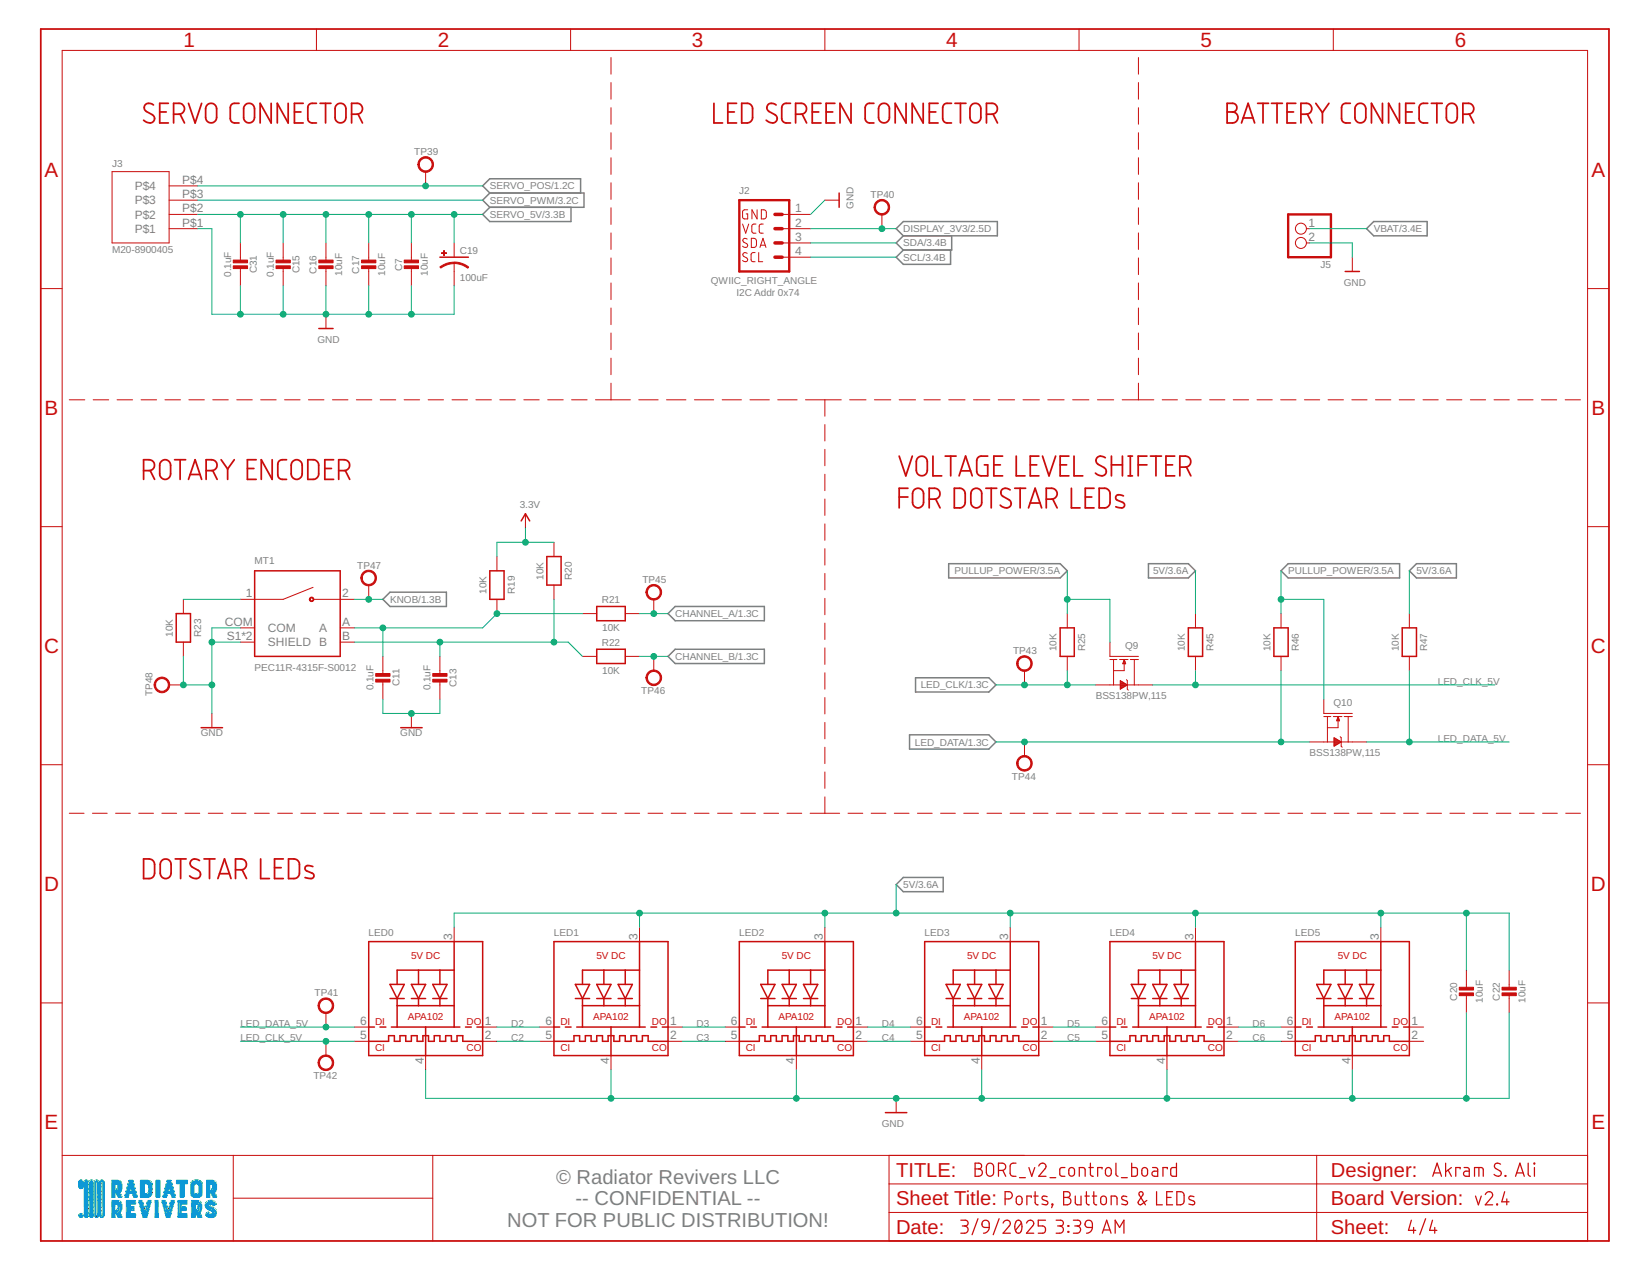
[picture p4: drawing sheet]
<svg xmlns="http://www.w3.org/2000/svg" width="279mm" height="216mm" viewBox="0 0 279 216" stroke-linecap="round" stroke-linejoin="round" font-family="sans-serif">
<defs><g id="words">
<g font-size="3.5" fill="#c90d0c">
<text x="31.1" y="8">1</text>
<text x="74.1" y="8">2</text>
<text x="117.1" y="8">3</text>
<text x="160.1" y="8">4</text>
<text x="203.2" y="8">5</text>
<text x="246.2" y="8">6</text>
<text x="7.5" y="29.9">A</text>
<text x="269.3" y="29.9">A</text>
<text x="7.5" y="70.2">B</text>
<text x="269.3" y="70.2">B</text>
<text x="7.5" y="110.5">C</text>
<text x="269.2" y="110.5">C</text>
<text x="7.5" y="150.8">D</text>
<text x="269.2" y="150.8">D</text>
<text x="7.5" y="191.1">E</text>
<text x="269.3" y="191.1">E</text>
</g>
<g font-size="3.4" fill="#808080">
<text x="94.1" y="200.3">© Radiator Revivers LLC</text>
<text x="97.4" y="203.9">-- CONFIDENTIAL --</text>
<text x="85.9" y="207.6">NOT FOR PUBLIC DISTRIBUTION!</text>
</g>
<g font-size="3.4" fill="#c90d0c">
<text x="151.7" y="199.1">TITLE:</text>
<text x="151.7" y="203.9">Sheet Title:</text>
<text x="225.2" y="203.9">Board Version:</text>
<text x="225.2" y="199.1">Designer:</text>
<text x="151.7" y="208.8">Date:</text>
<text x="225.2" y="208.8">Sheet:</text>
</g>
<g font-size="2" fill="#808080">
<text x="22.8" y="34.6">P$3</text>
<text x="22.8" y="32.2">P$4</text>
<text x="30.8" y="35.9">P$2</text>
<text x="30.8" y="33.5">P$3</text>
<text x="30.8" y="31.1">P$4</text>
<text x="134.6" y="35.9">1</text>
<text x="22.8" y="39.4">P$1</text>
<text x="22.8" y="37">P$2</text>
<text x="30.8" y="38.4">P$1</text>
<text x="134.6" y="38.4">2</text>
<text x="134.6" y="40.8">3</text>
<text x="221.4" y="40.8">2</text>
<text x="221.4" y="38.4">1</text>
<text x="134.6" y="43.2">4</text>
<text x="41.6" y="101.1">1</text>
<text x="57.9" y="101.1">2</text>
<text x="38" y="105.9">COM</text>
<text x="45.3" y="107">COM</text>
<text x="54" y="107">A</text>
<text x="57.9" y="105.9">A</text>
<text x="38.4" y="108.3">S1*2</text>
<text x="45.3" y="109.4">SHIELD B</text>
<text x="57.9" y="108.3">B</text>
<text x="76.5" y="159" transform="rotate(-90 76.5 159)">3</text>
<text x="107.9" y="159" transform="rotate(-90 107.9 159)">3</text>
<text x="139.3" y="159" transform="rotate(-90 139.3 159)">3</text>
<text x="170.6" y="159" transform="rotate(-90 170.6 159)">3</text>
<text x="202" y="159" transform="rotate(-90 202 159)">3</text>
<text x="233.3" y="159" transform="rotate(-90 233.3 159)">3</text>
<text x="60.9" y="173.4">6</text>
<text x="82" y="173.4">1</text>
<text x="92.3" y="173.4">6</text>
<text x="113.4" y="173.4">1</text>
<text x="123.7" y="173.4">6</text>
<text x="144.8" y="173.4">1</text>
<text x="155" y="173.4">6</text>
<text x="176.1" y="173.4">1</text>
<text x="186.4" y="173.4">6</text>
<text x="207.5" y="173.4">1</text>
<text x="217.7" y="173.4">6</text>
<text x="238.8" y="173.4">1</text>
<text x="60.9" y="175.9">5</text>
<text x="82" y="175.9">2</text>
<text x="92.3" y="175.9">5</text>
<text x="113.4" y="175.9">2</text>
<text x="123.7" y="175.9">5</text>
<text x="144.8" y="175.9">2</text>
<text x="155" y="175.9">5</text>
<text x="176.1" y="175.9">2</text>
<text x="186.4" y="175.9">5</text>
<text x="207.5" y="175.9">2</text>
<text x="217.7" y="175.9">5</text>
<text x="238.8" y="175.9">2</text>
<text x="71.7" y="180.1" transform="rotate(-90 71.7 180.1)">4</text>
<text x="103.1" y="180.1" transform="rotate(-90 103.1 180.1)">4</text>
<text x="134.4" y="180.1" transform="rotate(-90 134.4 180.1)">4</text>
<text x="165.8" y="180.1" transform="rotate(-90 165.8 180.1)">4</text>
<text x="197.2" y="180.1" transform="rotate(-90 197.2 180.1)">4</text>
<text x="228.5" y="180.1" transform="rotate(-90 228.5 180.1)">4</text>
</g>
<g font-size="1.7" fill="#808080">
<text x="19" y="28.3">J3</text>
<text x="70.1" y="26.3">TP39</text>
<text x="82.9" y="34.5">SERVO_PWM/3.2C</text>
<text x="82.9" y="32.1">SERVO_POS/1.2C</text>
<text x="125.1" y="32.9">J2</text>
<text x="144.4" y="35.3" transform="rotate(-90 144.4 35.3)">GND</text>
<text x="147.3" y="33.5">TP40</text>
<text x="82.9" y="36.9">SERVO_5V/3.3B</text>
<text x="152.9" y="41.7">SDA/3.4B</text>
<text x="152.9" y="39.3">DISPLAY_3V3/2.5D</text>
<text x="232.5" y="39.3">VBAT/3.4E</text>
<text x="19" y="42.8">M20-8900405</text>
<text x="39.1" y="46.9" transform="rotate(-90 39.1 46.9)">0.1uF</text>
<text x="43.5" y="46.2" transform="rotate(-90 43.5 46.2)">C31</text>
<text x="46.3" y="46.9" transform="rotate(-90 46.3 46.9)">0.1uF</text>
<text x="50.7" y="46.2" transform="rotate(-90 50.7 46.2)">C15</text>
<text x="53.6" y="46.3" transform="rotate(-90 53.6 46.3)">C16</text>
<text x="57.9" y="46.6" transform="rotate(-90 57.9 46.6)">10uF</text>
<text x="60.8" y="46.3" transform="rotate(-90 60.8 46.3)">C17</text>
<text x="65.2" y="46.6" transform="rotate(-90 65.2 46.6)">10uF</text>
<text x="68" y="45.8" transform="rotate(-90 68 45.8)">C7</text>
<text x="72.4" y="46.6" transform="rotate(-90 72.4 46.6)">10uF</text>
<text x="77.8" y="47.5">100uF</text>
<text x="77.8" y="42.9">C19</text>
<text x="152.9" y="44.1">SCL/3.4B</text>
<text x="223.5" y="45.3">J5</text>
<text x="120.3" y="48.1">QWIIC_RIGHT_ANGLE</text>
<text x="124.6" y="50">I2C Addr 0x74</text>
<text x="227.4" y="48.3">GND</text>
<text x="53.7" y="58">GND</text>
<text x="88" y="86">3.3V</text>
<text x="43.1" y="95.4">MT1</text>
<text x="60.5" y="96.2">TP47</text>
<text x="82.3" y="100.5" transform="rotate(-90 82.3 100.5)">10K</text>
<text x="87.1" y="100.5" transform="rotate(-90 87.1 100.5)">R19</text>
<text x="92" y="98.1" transform="rotate(-90 92 98.1)">10K</text>
<text x="96.8" y="98.1" transform="rotate(-90 96.8 98.1)">R20</text>
<text x="108.7" y="98.6">TP45</text>
<text x="161.5" y="97.2">PULLUP_POWER/3.5A</text>
<text x="195.1" y="97.2">5V/3.6A</text>
<text x="218" y="97.2">PULLUP_POWER/3.5A</text>
<text x="239.7" y="97.2">5V/3.6A</text>
<text x="29.2" y="107.7" transform="rotate(-90 29.2 107.7)">10K</text>
<text x="34.1" y="107.8" transform="rotate(-90 34.1 107.8)">R23</text>
<text x="66" y="102">KNOB/1.3B</text>
<text x="101.9" y="102">R21</text>
<text x="101.9" y="106.8">10K</text>
<text x="114.3" y="104.4">CHANNEL_A/1.3C</text>
<text x="43.1" y="113.5">PEC11R-4315F-S0012</text>
<text x="101.9" y="109.2">R22</text>
<text x="114.3" y="111.7">CHANNEL_B/1.3C</text>
<text x="171.4" y="110.7">TP43</text>
<text x="178.8" y="110.2" transform="rotate(-90 178.8 110.2)">10K</text>
<text x="183.6" y="110.2" transform="rotate(-90 183.6 110.2)">R25</text>
<text x="190.4" y="109.9">Q9</text>
<text x="200.5" y="110.2" transform="rotate(-90 200.5 110.2)">10K</text>
<text x="205.3" y="110.2" transform="rotate(-90 205.3 110.2)">R45</text>
<text x="215" y="110.2" transform="rotate(-90 215 110.2)">10K</text>
<text x="219.8" y="110.2" transform="rotate(-90 219.8 110.2)">R46</text>
<text x="236.7" y="110.2" transform="rotate(-90 236.7 110.2)">10K</text>
<text x="241.5" y="110.2" transform="rotate(-90 241.5 110.2)">R47</text>
<text x="25.8" y="117.8" transform="rotate(-90 25.8 117.8)">TP48</text>
<text x="63.2" y="116.8" transform="rotate(-90 63.2 116.8)">0.1uF</text>
<text x="67.6" y="116.1" transform="rotate(-90 67.6 116.1)">C11</text>
<text x="72.9" y="116.8" transform="rotate(-90 72.9 116.8)">0.1uF</text>
<text x="77.2" y="116.2" transform="rotate(-90 77.2 116.2)">C13</text>
<text x="101.9" y="114.1">10K</text>
<text x="108.5" y="117.5">TP46</text>
<text x="155.8" y="116.5">LED_CLK/1.3C</text>
<text x="185.4" y="118.3">BSS138PW,115</text>
<text x="225.7" y="119.5">Q10</text>
<text x="243.3" y="115.9">LED_CLK_5V</text>
<text x="34" y="124.6">GND</text>
<text x="67.7" y="124.6">GND</text>
<text x="243.3" y="125.5">LED_DATA_5V</text>
<text x="154.8" y="126.1">LED_DATA/1.3C</text>
<text x="171.3" y="131.9">TP44</text>
<text x="221.6" y="128">BSS138PW,115</text>
<text x="152.9" y="150.3">5V/3.6A</text>
<text x="62.4" y="158.3">LED0</text>
<text x="93.8" y="158.3">LED1</text>
<text x="125.1" y="158.3">LED2</text>
<text x="156.5" y="158.3">LED3</text>
<text x="187.8" y="158.3">LED4</text>
<text x="219.2" y="158.3">LED5</text>
<text x="40.7" y="173.8">LED_DATA_5V</text>
<text x="53.2" y="168.6">TP41</text>
<text x="86.5" y="173.8">D2</text>
<text x="117.9" y="173.8">D3</text>
<text x="149.2" y="173.8">D4</text>
<text x="180.6" y="173.8">D5</text>
<text x="212" y="173.8">D6</text>
<text x="246.6" y="169.3" transform="rotate(-90 246.6 169.3)">C20</text>
<text x="250.9" y="169.7" transform="rotate(-90 250.9 169.7)">10uF</text>
<text x="253.8" y="169.3" transform="rotate(-90 253.8 169.3)">C22</text>
<text x="258.2" y="169.7" transform="rotate(-90 258.2 169.7)">10uF</text>
<text x="40.7" y="176.2">LED_CLK_5V</text>
<text x="86.5" y="176.2">C2</text>
<text x="117.9" y="176.2">C3</text>
<text x="149.2" y="176.2">C4</text>
<text x="180.6" y="176.2">C5</text>
<text x="212" y="176.2">C6</text>
<text x="53" y="182.6">TP42</text>
<text x="149.2" y="190.7">GND</text>
</g>
<g font-size="1.7" fill="#c90d0c">
<text x="69.6" y="162.3">5V DC</text>
<text x="100.9" y="162.3">5V DC</text>
<text x="132.3" y="162.3">5V DC</text>
<text x="163.7" y="162.3">5V DC</text>
<text x="195" y="162.3">5V DC</text>
<text x="226.4" y="162.3">5V DC</text>
<text x="63.5" y="173.4">DI</text>
<text x="69" y="172.6">APA102</text>
<text x="79" y="173.4">DO</text>
<text x="94.8" y="173.4">DI</text>
<text x="100.4" y="172.6">APA102</text>
<text x="110.3" y="173.4">DO</text>
<text x="126.2" y="173.4">DI</text>
<text x="131.7" y="172.6">APA102</text>
<text x="141.7" y="173.4">DO</text>
<text x="157.6" y="173.4">DI</text>
<text x="163.1" y="172.6">APA102</text>
<text x="173.1" y="173.4">DO</text>
<text x="188.9" y="173.4">DI</text>
<text x="194.5" y="172.6">APA102</text>
<text x="204.4" y="173.4">DO</text>
<text x="220.3" y="173.4">DI</text>
<text x="225.8" y="172.6">APA102</text>
<text x="235.8" y="173.4">DO</text>
<text x="63.5" y="177.8">CI</text>
<text x="79" y="177.8">CO</text>
<text x="94.8" y="177.8">CI</text>
<text x="110.3" y="177.8">CO</text>
<text x="126.2" y="177.8">CI</text>
<text x="141.7" y="177.8">CO</text>
<text x="157.6" y="177.8">CI</text>
<text x="173.1" y="177.8">CO</text>
<text x="188.9" y="177.8">CI</text>
<text x="204.4" y="177.8">CO</text>
<text x="220.3" y="177.8">CI</text>
<text x="235.8" y="177.8">CO</text>
</g>
</g></defs>
<g fill="none" stroke="#808080" stroke-width=".25">
<path d="M82.9 32.7l-1.2 1.2 1.2 1.2M82.9 32.7h15.9v2.4h-15.9M82.9 32.7l-1.2-1.2 1.2-1.3h15.4v2.5M82.9 35.1l-1.2 1.2 1.2 1.2h13.7v-2.4M151.7 38.7l1.2-1.2h15.9v2.4h-15.9zM152.9 39.9l-1.2 1.2 1.2 1.2M161.1 39.9v2.4h-8.2M231.3 38.7l1.2-1.2h9v2.4h-9zM152.9 42.3l-1.2 1.2 1.2 1.2h8v-2.4M160.5 95.4h18.9l1.2 1.2-1.2 1.2h-18.9zM194.4 95.4h6.7l1.2 1.2-1.2 1.2h-6.7zM216.8 96.6l1.2-1.2h18.9v2.4h-18.9z"/>
<path d="M238.5 96.6l1.2-1.2h6.8v2.4h-6.8zM64.8 101.4l1.2-1.2h9.5v2.4h-9.5zM113.1 111.1l1.2-1.2h15v2.4h-15zM114.3 102.6h15v2.4h-15l-1.2-1.2zM154.9 114.7h12.4l1.3 1.2-1.3 1.2h-12.4zM153.9 124.3h13.4l1.3 1.2-1.3 1.2h-13.4zM151.7 149.7l1.2-1.2h6.7v2.4h-6.7z"/>
</g>
<g fill="none" stroke="#c90d0c" stroke-width=".3">
<path d="M6.9 4.9h265.4v205.1h-265.4zM26 17.8a.87 .87 0 0 0-1.1-.3 .87 .87 0 0 0-.5 .9l.4 .5 1 .5a.8 .8 0 0 1 .2 1.2 .8 .8 0 0 1-1.2 .1l-.5-.4M27 18.9h1.1M28.5 17.5h-1.5v3.3h1.5M29.4 19.3a1.59 1.59 0 0 0 1.6-.3 .91 .91 0 0 0 .1-1 .91 .91 0 0 0-.8-.5h-.9v3.3M30.5 19.3l.7 1.5M31.9 17.5l1.1 3.3 1.1-3.3M35.1 17.7a.93 .93 0 0 1 1-.2 .93 .93 0 0 1 .6 .9v1.5a.93 .93 0 0 1-1 .9 .93 .93 0 0 1-.9-.9v-1.5zM40.4 17.5h-.7a.7 .7 0 0 0-.7 .7v1.9a.73 .73 0 0 0 .7 .7h.7M41.6 17.7a.92 .92 0 0 1 .9-.1 .92 .92 0 0 1 .6 .8v1.5a.92 .92 0 0 1-.9 .9 .92 .92 0 0 1-1-.9l.1-1.8zM45.9 17.5v3.3l-1.9-3.3v3.3M48.8 17.5v3.3l-1.9-3.3v3.3"/>
<path d="M49.8 18.9h1.1M51.3 17.5h-1.5v3.3h1.5M53.6 17.5h-.8a.7 .7 0 0 0-.7 .7v1.9a.73 .73 0 0 0 .7 .7h.8M54.2 17.5h1.8M55.1 17.5v3.3M57 17.7a.92 .92 0 0 1 1-.1 .92 .92 0 0 1 .5 .8v1.5a.92 .92 0 0 1-.9 .9 .92 .92 0 0 1-.9-.9v-1.8zM59.5 19.3a1.67 1.67 0 0 0 1.6-.3 .93 .93 0 0 0 .2-1 .93 .93 0 0 0-.9-.5h-.9v3.3M60.6 19.3l.7 1.5M120.8 17.5v3.3h1.5M123.2 18.9h1.1M124.7 17.5h-1.5v3.3h1.5M125.5 17.5a1.64 1.64 0 0 1 1.6 .2l.3 .7-.1 1.7-.2 .4a1.69 1.69 0 0 1-1.6 .3z"/>
<path d="M131.3 17.8a.87 .87 0 0 0-1-.3 .87 .87 0 0 0-.5 .9l.3 .5 1 .5a.8 .8 0 0 1 .3 1.2 .8 .8 0 0 1-1.2 .1l-.5-.4M133.8 17.5h-.8a.73 .73 0 0 0-.7 .7v1.9a.77 .77 0 0 0 .7 .7h.8M134.6 19.3a1.67 1.67 0 0 0 1.7-.3 .91 .91 0 0 0 .1-1 .91 .91 0 0 0-.8-.5h-1v3.3M135.8 19.3l.7 1.5M137.5 18.9h1.1M138.9 17.5h-1.4v3.3h1.4M139.8 18.9h1.1M141.3 17.5h-1.5v3.3h1.5M144 17.5v3.3l-1.8-3.3v3.3M147.9 17.5h-.7a.73 .73 0 0 0-.8 .7v1.9a.77 .77 0 0 0 .8 .7h.7M149 17.7a.91 .91 0 0 1 1-.2 .91 .91 0 0 1 .5 .9v1.5a.92 .92 0 0 1-.9 .9 .92 .92 0 0 1-.9-.9v-1.5zM153.3 17.5v3.3l-1.8-3.3v3.3"/>
<path d="M156.2 17.5v3.3l-1.8-3.3v3.3M157.3 18.9h1.1M158.7 17.5h-1.4v3.3h1.4M161 17.5h-.7a.7 .7 0 0 0-.8 .7v1.9a.77 .77 0 0 0 .8 .7h.7M161.6 17.5h1.9M162.5 17.5v3.3M164.5 17.7a.91 .91 0 0 1 1-.2 .91 .91 0 0 1 .5 .9v1.5a.92 .92 0 0 1-.9 .9 .92 .92 0 0 1-1-.9v-1.5zM166.9 19.3a1.67 1.67 0 0 0 1.7-.3 .91 .91 0 0 0 .1-1 .91 .91 0 0 0-.8-.5h-1v3.3M168.1 19.3l.7 1.5M207.7 17.5h.9a.73 .73 0 0 1 .7 .7 .73 .73 0 0 1-.7 .7 .93 .93 0 0 1 .9 1 .93 .93 0 0 1-.9 .9h-.9zM207.7 18.9h.9M210.4 20h1.6"/>
<path d="M212.8 17.5h1.9M213.7 17.5v3.3M215.2 17.5h1.8M216.1 17.5v3.3M217.8 18.9h1.1M219.3 17.5h-1.5v3.3h1.5M220.2 19.3a1.67 1.67 0 0 0 1.6-.3 .93 .93 0 0 0 .1-1 .93 .93 0 0 0-.8-.5h-.9v3.3M221.3 19.3l.7 1.5M222.7 17.5l1.1 1.5M223.8 19v1.8M224.9 17.5l-1.1 1.5M228.5 17.5h-.7a.7 .7 0 0 0-.8 .7v1.9a.73 .73 0 0 0 .8 .7h.7"/>
<path d="M229.6 17.7a.92 .92 0 0 1 1-.1 .92 .92 0 0 1 .5 .8v1.5a.92 .92 0 0 1-.9 .9 .92 .92 0 0 1-.9-.9v-1.8zM234 17.5v3.3l-1.9-3.3v3.3M236.8 17.5v3.3l-1.8-3.3v3.3M237.9 18.9h1.1M239.4 17.5h-1.5v3.3h1.5M241.6 17.5h-.7a.7 .7 0 0 0-.7 .7v1.9a.73 .73 0 0 0 .7 .7h.7M242.2 17.5h1.9M243.2 17.5v3.3M245.1 17.7a.92 .92 0 0 1 1-.1 .92 .92 0 0 1 .5 .8v1.5a.92 .92 0 0 1-.9 .9 .92 .92 0 0 1-.9-.9v-1.8zM247.6 19.3a1.67 1.67 0 0 0 1.6-.3 .93 .93 0 0 0 .1-1 .93 .93 0 0 0-.8-.5h-.9v3.3M248.7 19.3l.7 1.5M210.1 20.8l1.1-3.3 1.1 3.3"/>
<path d="M24.3 79.6a1.67 1.67 0 0 0 1.6-.3 .91 .91 0 0 0 .2-1 .91 .91 0 0 0-.9-.5h-.9v3.3M25.4 79.6l.8 1.5M27.3 78a.91 .91 0 0 1 1-.1 .91 .91 0 0 1 .6 .8v1.5a.92 .92 0 0 1-.9 .9 .92 .92 0 0 1-1-.9l.1-1.8zM29.5 77.8h1.9M30.5 77.8v3.3M34.9 79.6a1.67 1.67 0 0 0 1.6-.3 .91 .91 0 0 0 .2-1 .91 .91 0 0 0-.9-.5h-.9v3.3M36 79.6l.7 1.5M37.4 77.8l1.1 1.6M38.5 79.4v1.7M39.6 77.8l-1.1 1.6M41.9 79.3h1.1M43.3 77.8h-1.4v3.3h1.4"/>
<path d="M46.1 77.8v3.3l-1.9-3.3v3.3M48.5 77.8h-.7a.77 .77 0 0 0-.8 .7v1.9a.74 .74 0 0 0 .8 .7h.7M49.6 78a.93 .93 0 0 1 1-.1 .93 .93 0 0 1 .5 .8v1.5a.93 .93 0 0 1-.9 .9 .93 .93 0 0 1-.9-.9v-1.5zM52.1 77.8h1.2l.4 .3 .2 .4v1.9l-.2 .4-.4 .3h-1.2zM55 79.3h1.1M56.5 77.8h-1.5v3.3h1.5M57.3 79.6a1.67 1.67 0 0 0 1.6-.3 .91 .91 0 0 0 .2-1 .91 .91 0 0 0-.8-.5h-1v3.3M58.4 79.6l.8 1.5M152.2 77.2l1.1 3.3 1.1-3.3M155.4 77.4a.93 .93 0 0 1 1-.1 .93 .93 0 0 1 .5 .8v1.5a.93 .93 0 0 1-.9 .9 .93 .93 0 0 1-.9-.9v-1.5zM157.9 77.2v3.3h1.5M160 77.2h1.8"/>
<path d="M160.9 77.2v3.3M162.6 79.7h1.7M167.2 77.2h-1.2a.77 .77 0 0 0-.7 .7v1.9a.77 .77 0 0 0 .7 .7h1.2v-1.8h-.6M168.2 78.7h1.1M169.7 77.2h-1.5v3.3h1.5M172 77.2v3.3h1.5M174.3 78.7h1.2M175.8 77.2h-1.5v3.3h1.5M176.4 77.2l1.1 3.3 1.1-3.3M179.4 78.7h1.1M180.9 77.2h-1.5v3.3h1.5M181.8 77.2v3.3h1.4"/>
<path d="M187 77.4a.87 .87 0 0 0-1-.2 .87 .87 0 0 0-.5 .9l.3 .5 1.1 .5a.8 .8 0 0 1 .2 1.2 .8 .8 0 0 1-1.2 .1l-.5-.3M188.1 78.7h1.8M188.1 77.2v3.3M189.9 77.2v3.3M190.9 77.2h.7M191.3 77.2v3.3M192.6 78.7h1.5M194.1 77.2h-1.5v3.3M194.7 77.2h1.9M195.6 77.2v3.3M197.3 78.7h1.1M198.8 77.2h-1.5v3.3h1.5"/>
<path d="M199.7 79a1.67 1.67 0 0 0 1.6-.3 .93 .93 0 0 0 .1-1 .93 .93 0 0 0-.8-.5h-.9v3.3M200.8 79l.7 1.5M31.9 81.1l1.1-3.3 1.1 3.3M32.2 80.3h1.6M152.2 84.1h1.4M153.6 82.6h-1.4v3.3M154.7 82.8a.95 .95 0 0 1 1-.1 .95 .95 0 0 1 .6 .8v1.5a.93 .93 0 0 1-.9 .9 .93 .93 0 0 1-1-.9v-1.5zM157.2 84.5a1.59 1.59 0 0 0 1.7-.4 .91 .91 0 0 0 .1-1 .91 .91 0 0 0-.8-.5h-1v3.3M158.3 84.5l.8 1.4M161.5 82.6h1.2l.4 .3 .2 .4v2l-.2 .4-.4 .2h-1.2zM162.3 80.5l1.1-3.3 1.1 3.3M164.6 82.8a.93 .93 0 0 1 1-.1 .93 .93 0 0 1 .5 .8v1.5a.92 .92 0 0 1-.9 .9 .92 .92 0 0 1-.9-.9v-1.5z"/>
<path d="M166.8 82.6h1.9M167.7 82.6v3.3M170.9 82.9a.87 .87 0 0 0-1-.3 .87 .87 0 0 0-.5 .9l.2 .4 1.2 .7a.79 .79 0 0 1 .1 1.1 .79 .79 0 0 1-1.1 .1l-.5-.3M171.7 82.6h1.9M172.6 82.6v3.3M174.1 85.9l1.1-3.3 1.1 3.3M174.3 85.1h1.7M177.1 84.5a1.59 1.59 0 0 0 1.6-.4 .91 .91 0 0 0 .1-1 .91 .91 0 0 0-.8-.5h-.9v3.3M178.2 84.5l.7 1.4M181.3 82.6v3.3h1.5M183.7 84.1h1.1M185.1 82.6h-1.4v3.3h1.4"/>
<path d="M186 82.6h1.2l.4 .3 .2 .4v2l-.2 .4-.4 .2h-1.2zM190.1 83.9l-.5-.2a.52 .52 0 0 0-.7 .2 .52 .52 0 0 0 .1 .7l1 .4a.48 .48 0 0 1 .3 .5 .48 .48 0 0 1-.5 .4l-1-.2M190.9 80.5h.7M24.3 145.3a1.79 1.79 0 0 1 1.6 .3l.3 .7-.1 1.7a.87 .87 0 0 1-.9 .7h-.9zM27.4 145.6a.91 .91 0 0 1 1-.2 .91 .91 0 0 1 .6 .9v1.4a.92 .92 0 0 1-1 1 .92 .92 0 0 1-.9-1v-1.4zM29.7 145.3h1.8M30.6 145.3v3.4M33.8 145.6a.89 .89 0 0 0-1.1-.3 .89 .89 0 0 0-.5 1l.4 .4 1 .6a.76 .76 0 0 1 .3 1 .76 .76 0 0 1-1 .3l-.8-.4M34.5 145.3h1.9M35.5 145.3v3.4M36.9 148.7l1.1-3.4 1.1 3.4M37.1 147.8h1.7"/>
<path d="M39.9 147.2h.9a.92 .92 0 0 0 .9-.9 .92 .92 0 0 0-.9-1h-.9v3.4M41 147.2l.7 1.5M44.1 145.3v3.4h1.5M46.5 146.8h1.1M47.9 145.3h-1.4v3.4h1.4M48.8 145.3a1.69 1.69 0 0 1 1.6 .3l.3 .7v1.4l-.2 .5a.86 .86 0 0 1-.8 .5h-.9zM52.9 146.6l-.8-.1a.48 .48 0 0 0-.5 .3 .48 .48 0 0 0 .3 .6l.9 .3a.47 .47 0 0 1 .3 .6 .47 .47 0 0 1-.5 .4l-1-.2"/>
</g>
<g fill="none" stroke="#c90d0c" stroke-width=".17">
<path d="M53.6 4.9v3.6M96.6 4.9v3.6M103.4 9.7v2.9M103.4 14v2.8M103.4 18.2v2.8M139.6 4.9v3.6M182.6 4.9v3.6M192.7 9.7v2.9M192.7 14v2.8M192.7 18.2v2.8M225.6 4.9v3.6M19 29h9.6v12.1h-9.6z"/>
<path d="M28.6 36.3h4.8M28.6 38.7h4.8M28.6 33.9h4.8M28.6 31.5h4.8M72 29v2.5M103.4 22.5v2.8M103.4 26.7v2.8M103.4 30.9v2.8M103.4 35.2v2.8M103.4 39.4v2.8M125.7 37.9l.5 1.6 .5-1.6M126.5 35.5h-.5l-.3 .2v1l.2 .3h.6v-.8h-.2"/>
<path d="M127.9 37.9l-.5 .1-.2 .3 .1 .9 .1 .2 .5 .1M128.1 35.5v1.5l-.8-1.5v1.5M128.8 35.5h.5a.43 .43 0 0 1 .4 .4v.9l-.3 .2h-.6zM129.2 37.9l-.6 .1-.1 .3 .1 1.1 .6 .1M132.4 36.3h4.8M132.4 38.7h4.8M139.6 33.9h2.4M149.2 36.3v2.4M192.7 22.5v2.8M192.7 26.7v2.8M192.7 30.9v2.8M192.7 35.2v2.8"/>
<path d="M192.7 39.4v2.8M221.1 38.7h.5M6.9 48.8h3.6M40.7 41.1v3.1M40.7 45.2v3.1M47.9 41.1v3.1M47.9 45.2v3.1M55.2 41.1v3.1M55.2 45.2v3.1M55.2 53.2v2.4M62.4 41.1v3.1M62.4 45.2v3.1"/>
<path d="M69.6 41.1v3.1M69.6 45.2v3.1M76.9 41.1v2.4M76.9 44.5v3.8M103.4 43.6v2.9M103.4 47.9v2.8M103.4 52.1v2.8M103.4 56.3v2.9M126.4 40.4l-.4-.1-.2 .1-.1 .3 .2 .3 .5 .2a.39 .39 0 0 1 0 .6 .39 .39 0 0 1-.6 0l-.1-.1M126.4 42.9l-.4-.2-.2 .1-.1 .3 .2 .3 .5 .2a.39 .39 0 0 1 0 .6 .39 .39 0 0 1-.6 0l-.1-.1M127.1 40.3h.5a.43 .43 0 0 1 .4 .5v.6l-.1 .3-.8 .2zM127.8 42.7l-.5 .1-.2 .3v1l.2 .2h.5"/>
<path d="M128.4 42.7v1.6h.7M128.6 41.9l.5-1.6 .5 1.6M128.7 41.5h.8M132.4 41.1h4.8M132.4 43.5h4.8M192.7 43.6v2.9M192.7 47.9v2.8M192.7 52.1v2.8M192.7 56.3v2.9M221.1 41.1h.5M228.9 43.5v2.4M268.7 48.8h3.6"/>
<path d="M11.7 67.6h2.7M15.8 67.6h2.6M19.8 67.6h2.6M23.9 67.6h2.6M27.9 67.6h2.6M32 67.6h2.6M36 67.6h2.6M40.1 67.6h2.6M44.1 67.6h2.6M48.2 67.6h2.6M52.2 67.6h2.6M56.3 67.6h2.6"/>
<path d="M60.3 67.6h2.6M64.3 67.6h2.7M68.4 67.6h2.6M72.5 67.6h2.6M76.5 67.6h2.6M80.5 67.6h2.7M84.6 67.6h2.6M88.6 67.6h2.6M92.7 67.6h2.6M96.7 67.6h2.7M100.8 67.6h5.9M103.4 60.6v2.8"/>
<path d="M103.4 64.8v2.8M108.1 67.6h3.3M112.8 67.6h3.3M117.5 67.6h3.3M122.2 67.6h3.3M126.9 67.6h3.3M131.6 67.6h3.3M136.3 67.6h6.1M139.6 67.6v2.8M139.6 71.8v2.8M139.6 76v2.8M143.8 67.6h2.8"/>
<path d="M148 67.6h2.7M152.2 67.6h2.7M156.4 67.6h2.7M160.5 67.6h2.8M164.7 67.6h2.8M168.9 67.6h2.8M173.1 67.6h2.8M177.3 67.6h2.8M181.5 67.6h2.8M185.7 67.6h2.8M189.9 67.6h5.4M192.7 60.6v2.8"/>
<path d="M192.7 64.8v2.8M196.7 67.6h2.6M200.7 67.6h2.6M204.7 67.6h2.6M208.7 67.6h2.6M212.7 67.6h2.6M216.7 67.6h2.6M220.7 67.6h2.6M224.7 67.6h2.7M228.8 67.6h2.6M232.8 67.6h2.6M236.8 67.6h2.6"/>
<path d="M240.8 67.6h2.6M244.8 67.6h2.6M248.8 67.6h2.6M252.8 67.6h2.6M256.9 67.6h2.5M260.9 67.6h2.5M264.9 67.6h2.6M6.9 89.1h3.6M53 99.4l-5.1 2h-7.2M62.4 99v2.4M84.1 94.2v2.4M88.9 86.9v2.4"/>
<path d="M93.7 91.8v2.4M93.7 99v2.4M139.6 80.2v2.8M139.6 84.4v2.8M139.6 88.6v2.8M139.6 92.8v2.8M139.6 97v2.8M268.7 89.1h3.6M28.6 115.9h2.4M31 101.4v2.4M31 108.6v2.5M40.7 106.2h2.4"/>
<path d="M40.7 108.6h2.4M53.1 101.4h6.9M57.6 106.2h2.4M57.6 108.6h2.4M64.8 111.1v3.1M64.8 115.2v3.1M74.4 111.1v3.1M74.4 115.2v3.1M84.1 101.4v2.4M98.6 103.8h2.4M98.6 111.1h2.4M105.8 103.8h2.4"/>
<path d="M105.8 111.1h2.4M110.6 101.4v2.4M110.6 111.1v2.4M139.6 101.2v2.8M139.6 105.4v2.8M139.6 109.6v2.8M139.6 113.8v2.8M139.6 118v2.8M173.4 113.5v2.4M180.6 103.8v2.4M180.6 111.1v2.4M185.4 115.9h9.7"/>
<path d="M187.8 108.6v2.5h4.9M187.8 111.6h1.2M188.4 111.6v4.3M189.5 111.6h1.4M189.6 115.2l1.2 .7-1.2 .7zM189.6 116.6h.1M189.6 116.5h.2M189.6 116.3h.4M189.6 116.2h.6M189.6 116.1h.8M189.6 116h1M189.6 115.8h1"/>
<path d="M189.6 115.7h.8M189.6 115.5h.6M189.6 115.4h.4M189.6 115.3h.2M189.6 115.2h.1M190 112.3h.5M190.1 112.2h.3M190.1 112h.3M190.1 111.9h.3M190.2 111.8h.1M190.2 111.7h.1M190.2 112.3v1.2h-1.8"/>
<path d="M190.2 111.6l.3 .7h-.5zM190.6 115l.2 .2v1.4l.1 .2M191.3 111.6h1.4M192 111.6v4.3M202.3 103.8v2.4M202.3 111.1v2.4M216.8 103.8v2.4M216.8 111.1v2.4M224 118.3v2.4h4.9M238.5 103.8v2.4M238.5 111.1v2.4M6.9 129.4h3.6"/>
<path d="M11.7 137.6h2.5M15.6 137.6h2.5M19.6 137.6h2.5M23.5 137.6h2.5M27.4 137.6h2.5M31.3 137.6h2.5M35.2 137.6h2.5M35.9 120.7v2.4M39.2 137.6h2.4M43.1 137.6h2.5M47 137.6h2.5M50.9 137.6h2.5"/>
<path d="M54.8 137.6h2.5M58.7 137.6h2.5M62.7 137.6h2.5M66.6 137.6h2.5M69.6 120.7v2.4M70.5 137.6h2.5M74.4 137.6h2.5M78.3 137.6h2.5M82.3 137.6h2.4M86.2 137.6h2.5M90.1 137.6h2.5M94 137.6h2.5"/>
<path d="M97.9 137.6h2.5M101.8 137.6h2.5M105.7 137.6h2.5M109.7 137.6h2.5M113.6 137.6h2.5M117.5 137.6h2.5M121.4 137.6h2.5M125.3 137.6h2.5M129.3 137.6h2.5M133.2 137.6h2.5M137.1 137.6h5M139.6 122.2v2.8"/>
<path d="M139.6 126.4v2.8M139.6 130.6v2.8M139.6 134.8v2.8M143.5 137.6h2.5M147.4 137.6h2.5M151.3 137.6h2.5M155.3 137.6h2.5M159.2 137.6h2.5M163.1 137.6h2.5M167 137.6h2.5M170.9 137.6h2.5M173.4 125.5v2.5"/>
<path d="M174.9 137.6h2.5M178.8 137.6h2.5M182.7 137.6h2.5M186.6 137.6h2.5M190.5 137.6h2.5M194.4 137.6h2.5M198.4 137.6h2.5M202.3 137.6h2.5M206.2 137.6h2.5M210.1 137.6h2.5M214 137.6h2.5M218 137.6h2.5"/>
<path d="M221.6 125.5h4.2M221.9 137.6h2.5M224 121.2h1.2M224.6 121.2v4.3M225.6 121.2h1.5M225.8 124.8l1.2 .7-1.2 .8zM225.8 126.2h.1M225.8 126h.3M225.8 125.9h.5M225.8 125.8h.7M225.8 125.7h.9M225.8 125.6h1.1"/>
<path d="M225.8 125.5h1.1M225.8 125.4h.9M225.8 125.3h.7M225.8 125.2h.5M225.8 125h.3M225.8 124.9h.2M225.8 137.6h2.5M226.2 121.9h.5M226.3 121.8h.3M226.3 121.6h.3M226.4 121.5h.1M226.4 121.4h.1"/>
<path d="M226.4 121.3h.1M226.4 122v1.1h-1.8M226.4 121.2l.3 .8h-.5zM226.8 124.7l.2 .1v1.5l.1 .1M227 125.5h4.3M227.5 121.2h1.4M228.2 121.2v4.3M229.7 137.6h2.5M233.6 137.6h2.5M237.5 137.6h2.5M241.4 137.6h2.5M245.4 137.6h2.5"/>
<path d="M249.3 137.6h2.5M253.2 137.6h2.5M257.1 137.6h2.5M261 137.6h2.5M265 137.6h2.5M268.7 129.4h3.6M76.9 156.9v2.4M108.2 156.9v2.4M139.6 156.9v2.4M171 156.9v2.4M202.3 156.9v2.4M233.7 156.9v2.4"/>
<path d="M6.9 169.7h3.6M55.2 171.4v2.4M55.2 176.2v2.4M60 173.8h2.4M60 176.2h2.4M72 178.6v2.4M81.7 173.8h2.4M81.7 176.2h2.4M91.3 173.8h2.4M91.3 176.2h2.4M103.4 178.6v2.4M113.1 173.8h2.4"/>
<path d="M113.1 176.2h2.4M122.7 173.8h2.4M122.7 176.2h2.4M134.8 178.6v2.4M144.4 173.8h2.4M144.4 176.2h2.4M154.1 173.8h2.4M154.1 176.2h2.4M166.1 178.6v2.4M175.8 173.8h2.4M175.8 176.2h2.4M185.4 173.8h2.4"/>
<path d="M185.4 176.2h2.4M197.5 178.6v2.4M207.1 173.8h2.4M207.1 176.2h2.4M216.8 173.8h2.4M216.8 176.2h2.4M228.9 178.6v2.4M238.5 173.8h2.4M238.5 176.2h2.4M248.2 164.1v3.2M248.2 168.2v3.2M255.4 164.1v3.2"/>
<path d="M255.4 168.2v3.2M268.7 169.7h3.6M10.5 195.5h258.2M39.5 195.5v14.5M73.2 195.5v14.5M150.5 195.5v14.5h118.2v-201.5h-258.2v201.5M151.7 185.8v2.5M222.8 195.5v14.5M39.5 202.7h33.7M150.5 205.1h118.2M150.5 200.3h118.2"/>
<circle cx="220.2" cy="38.7" r=".93"/>
<circle cx="220.2" cy="41.1" r=".93"/>
</g>
<g fill="none" stroke="#c90d0c" stroke-width=".21">
<path d="M165 196.8h.6a.49 .49 0 0 1 .5 .5 .49 .49 0 0 1-.5 .5 .62 .62 0 0 1 .6 .6 .62 .62 0 0 1-.6 .6h-.6zM165 197.8h.6M167.2 196.9l.5-.1 .3 .3 .1 1.3a.61 .61 0 0 1-.6 .6 .61 .61 0 0 1-.6-.6v-1zM169 198h.6a.61 .61 0 0 0 .6-.6 .61 .61 0 0 0-.6-.6h-.6v2.2M169.7 198l.5 1M171.9 196.8h-.5a.51 .51 0 0 0-.5 .5v1.2l.1 .3 .4 .2h.5M172.5 199.3h1M174.1 197.5l.5 1.5 .5-1.5M175.8 197.3a.6 .6 0 0 1 .8-.5 .6 .6 0 0 1 .2 1l-1 1.2h1.2M177.7 199.3h1M180.2 197.5l-.6 .1-.3 .3 .1 .9 .3 .2h.5M181 197.7l.4-.2a.83 .83 0 0 1 0 1.5l-.3-.1-.2-.2z"/>
<path d="M182.6 199v-1.5l.8 .1 .2 .2v1.2M184.3 197.5h.7M184.5 196.8l.1 2 .4 .2M186.5 197.8v-.3h-.7v1.5M187.2 197.7l.5-.2a.83 .83 0 0 1 0 1.5l-.4-.1-.2-.2v-.7zM188.8 196.8l.1 2 .3 .2M189.8 199.3h1M191.5 196.8v2.2h.8l.2-.2v-1l-.2-.2-.8-.1M193.3 197.7l.5-.2a.83 .83 0 0 1 0 1.5l-.3-.1-.2-.2zM195.1 197.5l.6 .1 .2 .2v1.2h-.5a.43 .43 0 0 1-.5-.4 .43 .43 0 0 1 .5-.4h.5M197.5 197.8v-.3h-.7v1.5M199.1 196.8v2.2h-.8l-.2-.2v-1l.2-.2 .8-.1"/>
<path d="M242.5 199l.7-2.2 .7 2.2M242.7 198.5h1.1M244.6 196.8v2.2M245.1 198l.5 1M245.6 197.5l-1 .8M247.1 197.8v-.3h-.7v1.5M247.8 197.5l.6 .1 .2 .2v1.2h-.5a.43 .43 0 0 1-.4-.4 .43 .43 0 0 1 .4-.4h.5M249.5 199v-1.5h1.2l.2 .2 .1 .2v1.1M250.3 197.5v1.5M253.9 197a.56 .56 0 0 0-.7-.2 .56 .56 0 0 0-.2 .8l.8 .5a.55 .55 0 0 1 .1 .8 .55 .55 0 0 1-.9 0l-.2-.2M254.7 198.9l.1 .1zM256.5 199l.7-2.2 .8 2.2"/>
<path d="M256.7 198.5h1.1M258.6 196.8v1.8l.1 .3 .3 .1M259.6 196.8l.1 .1zM259.7 197.5v1.5M162.6 206.5h.7a.49 .49 0 0 1 .5 .4 .49 .49 0 0 1-.5 .5h-.4M163.2 207.4a.61 .61 0 0 1 .6 .6 .61 .61 0 0 1-.6 .7h-.6M165.5 206.2l-1 2.7M166.3 206.7a.62 .62 0 0 1 .7-.2 .62 .62 0 0 1 .4 .6v.6h-.7a.59 .59 0 0 1-.4-1zM167.4 207.7a.98 .98 0 0 1-1 1M169.1 206.2l-1 2.7M169.8 206.9a.6 .6 0 0 1 .8-.4 .6 .6 0 0 1 .2 .9l-1 1.3h1.2M170.1 202.9h.6a.61 .61 0 0 0 .6-.7 .61 .61 0 0 0-.6-.6h-.6v2.3"/>
<path d="M172 206.6a.52 .52 0 0 1 .6-.1 .52 .52 0 0 1 .3 .5v1.1a.54 .54 0 0 1-.6 .6 .54 .54 0 0 1-.5-.6l-.1-.8zM172.1 202.5l.5-.1a.84 .84 0 0 1 .1 1.4h-.3l-.4-.3zM172.8 206.9l-.9 1.3M173.7 206.9a.6 .6 0 0 1 .9-.4 .6 .6 0 0 1 .2 .9l-1.1 1.3h1.2M174.5 202.6v-.2h-.7v1.5M174.9 202.4h.8M175.2 201.6v1.9l.2 .3 .3 .1M176.9 206.5h-1.2v.9h.7a.63 .63 0 0 1 .5 .6 .63 .63 0 0 1-.5 .7h-.7M177.2 202.5l-.5-.1a.32 .32 0 0 0-.4 .2 .32 .32 0 0 0 .2 .4l.6 .2a.33 .33 0 0 1 .2 .4 .33 .33 0 0 1-.3 .3l-.7-.2M178 203.7h.2v.2h-.2zM178.2 203.9l-.2 .4M178.7 206.5h.8a.49 .49 0 0 1 .5 .4 .49 .49 0 0 1-.5 .5h-.5"/>
<path d="M179.3 207.4a.61 .61 0 0 1 .7 .6 .61 .61 0 0 1-.7 .7h-.6M180 201.6h.6a.49 .49 0 0 1 .5 .5 .49 .49 0 0 1-.5 .5 .62 .62 0 0 1 .6 .6 .62 .62 0 0 1-.6 .7h-.6zM180 202.6h.6M180.7 207.4h.2v.1h-.2zM180.7 208.4h.2v.1h-.2zM181.7 206.5h.7a.49 .49 0 0 1 .5 .4 .49 .49 0 0 1-.5 .5h-.5M182 202.4v1.2l.3 .3h.6v-1.5M182.3 207.4a.61 .61 0 0 1 .6 .6 .61 .61 0 0 1-.6 .7h-.6M183.6 202.4h.7M183.9 201.6v2l.2 .2 .2 .1M183.9 206.6l.3-.1a.6 .6 0 0 1 .7 .6v.6h-.8a.61 .61 0 0 1-.5-.5 .61 .61 0 0 1 .3-.6zM184.8 202.4h.8"/>
<path d="M184.9 207.7l-.1 .2a.95 .95 0 0 1-.9 .8M185.1 201.6v2l.5 .3M186.4 202.5l.4-.1a.83 .83 0 0 1 0 1.4h-.3l-.2-.3zM186.5 208.7l.8-2.2 .7 2.2M186.7 208.1h1.1M188 203.9v-1.5h.8l.2 .2v1.3M188.7 208.7v-2.2l.8 1.2 .7-1.2v2.2M190.7 202.5l-.6-.1a.32 .32 0 0 0-.3 .2 .32 .32 0 0 0 .2 .4l.6 .2a.33 .33 0 0 1 .2 .4 .33 .33 0 0 1-.3 .3l-.7-.2M194.1 203.1l-.9 .7a.37 .37 0 0 1-.5-.1 .37 .37 0 0 1 0-.4l.7-1.1a.36 .36 0 0 0-.3-.6 .36 .36 0 0 0-.3 .6l1 1.7M195.7 201.6v2.3h1M197.4 202.6h.8M198.4 201.6h-1v2.3h1"/>
<path d="M199.2 201.6l.8 .1 .3 .2 .1 1.3a.6 .6 0 0 1-.6 .7h-.6zM202.1 202.5l-.6-.1a.32 .32 0 0 0-.3 .2 .32 .32 0 0 0 .2 .4l.6 .2 .2 .2a.32 .32 0 0 1-.3 .5l-.7-.2M238.8 206.5l-.4 1.7h1.2M239.2 207.7v1M241.3 206.2l-1 2.7M242.4 206.5l-.5 1.7h1.3M242.8 207.7v1M249.7 202.4l.5 1.5 .5-1.5M251.4 202.1a.61 .61 0 0 1 .8-.5 .61 .61 0 0 1 .2 1l-1 1.3h1.2M253.3 203.7h.1v.2h-.1zM254.6 201.6l-.5 1.7h1.3M255 202.9v1"/>
</g>
<g fill="#c90d0c" stroke="#c90d0c" stroke-width=".17">
<path d="M52.5 101.1a.39 .39 0 0 1 .6 .2 .39 .39 0 0 1-.3 .5 .39 .39 0 0 1-.5-.4h.2a.25 .25 0 0 1 .4-.2 .25 .25 0 0 1 0 .4 .25 .25 0 0 1-.4-.1v-.1h-.2z" fill-rule="evenodd"/>
<path d="M76.9 44.3h.2a4 4 0 0 1 2.2 .9l-.1 .2a3.8 3.8 0 0 0-2.3-.8z" fill-rule="evenodd"/>
<path d="M74.4 45.2l.3-.2a3.7 3.7 0 0 1 2.2-.6v.2a3.8 3.8 0 0 0-2.3 .8z" fill-rule="evenodd"/>
<path d="M71.1 26.9a1.32 1.32 0 0 1 2.1 .3 1.32 1.32 0 0 1-.8 1.9 1.32 1.32 0 0 1-1.7-1.3h.3a1.08 1.08 0 0 1 1.5-1 1.08 1.08 0 0 1 .2 1.8 1.08 1.08 0 0 1-1.7-.5v-.3h-.3l.2-.6z" fill-rule="evenodd"/>
<path d="M148.3 34.1a1.32 1.32 0 0 1 2.1 .3 1.32 1.32 0 0 1-.8 1.9 1.32 1.32 0 0 1-1.7-1.2h.2a1.08 1.08 0 0 1 1.6-1 1.08 1.08 0 0 1 .2 1.8 1.08 1.08 0 0 1-1.7-.6l-.1-.2h-.2l.2-.7z" fill-rule="evenodd"/>
<path d="M54.2 169.2a1.33 1.33 0 0 1 2.1 .3 1.33 1.33 0 0 1-.8 1.9 1.33 1.33 0 0 1-1.7-1.2h.3a1.09 1.09 0 0 1 1.5-1 1.09 1.09 0 0 1 .3 1.8 1.09 1.09 0 0 1-1.8-.5v-.3h-.3l.2-.7z" fill-rule="evenodd"/>
<path d="M54.2 178.9a1.33 1.33 0 0 1 2.1 .2 1.33 1.33 0 0 1-.8 2 1.33 1.33 0 0 1-1.7-1.3h.3a1.09 1.09 0 0 1 1.5-1 1.09 1.09 0 0 1 .3 1.8 1.09 1.09 0 0 1-1.8-.5v-.3h-.3l.2-.6z" fill-rule="evenodd"/>
<path d="M172.4 111.3a1.32 1.32 0 0 1 2.1 .3 1.32 1.32 0 0 1-.8 1.9 1.32 1.32 0 0 1-1.7-1.2h.3a1.08 1.08 0 0 1 1.5-1 1.08 1.08 0 0 1 .3 1.8 1.08 1.08 0 0 1-1.8-.6v-.2h-.3l.2-.7z" fill-rule="evenodd"/>
<path d="M172.4 128.2a1.32 1.32 0 0 1 2.1 .3 1.32 1.32 0 0 1-.8 1.9 1.32 1.32 0 0 1-1.7-1.2h.3a1.08 1.08 0 0 1 1.5-1.1 1.08 1.08 0 0 1 .3 1.8 1.08 1.08 0 0 1-1.8-.5v-.2h-.3l.2-.7z" fill-rule="evenodd"/>
<path d="M109.7 99.3a1.33 1.33 0 0 1 2.1 .3 1.33 1.33 0 0 1-.8 1.9 1.33 1.33 0 0 1-1.7-1.3h.3a1.09 1.09 0 0 1 1.5-1 1.09 1.09 0 0 1 .3 1.8 1.09 1.09 0 0 1-1.8-.5v-.3h-.3l.2-.7z" fill-rule="evenodd"/>
<path d="M109.7 113.7a1.33 1.33 0 0 1 2.1 .4 1.33 1.33 0 0 1-.8 1.9 1.33 1.33 0 0 1-1.7-1.3h.3a1.08 1.08 0 0 1 1.5-1 1.08 1.08 0 0 1 .3 1.8 1.08 1.08 0 0 1-1.8-.5v-.3h-.3l.2-.7z" fill-rule="evenodd"/>
<path d="M61.4 96.9a1.32 1.32 0 0 1 2.1 .2 1.32 1.32 0 0 1-.8 2 1.32 1.32 0 0 1-1.6-1.3h.2a1.09 1.09 0 0 1 1.5-1 1.09 1.09 0 0 1 .3 1.8 1.09 1.09 0 0 1-1.8-.5v-.3h-.2l.1-.7z" fill-rule="evenodd"/>
<path d="M26.5 115a1.32 1.32 0 0 1 2 .2 1.32 1.32 0 0 1-.8 2 1.32 1.32 0 0 1-1.6-1.3h.2a1.08 1.08 0 0 1 1.6-.9 1.08 1.08 0 0 1 .2 1.8 1.08 1.08 0 0 1-1.7-.6l-.1-.3h-.2v-.4z" fill-rule="evenodd"/>
</g>
<g fill="none" stroke="#c90d0c" stroke-width=".25">
<path d="M142 32.7v2.4M54 55.6h2.4M74.4 43.5h4.9M227.6 45.9h2.5M43.1 96.6h14.5v14.5h-14.5zM82.9 96.6h2.4v4.8h-2.4zM88.2 88.1l.7-1.2 .7 1.2M92.5 94.2h2.5v4.8h-2.5zM29.8 103.8h2.4v4.8h-2.4zM101 102.6h4.8v2.4h-4.8zM101 109.9h4.8v2.4h-4.8zM179.4 106.2h2.4v4.9h-2.4z"/>
<path d="M201.1 106.2h2.4v4.9h-2.4zM215.6 106.2h2.4v4.9h-2.4zM237.3 106.2h2.4v4.9h-2.4zM34 123.1h3.7M67.8 123.1h3.6M62.4 159.3h19.3v19.3h-19.3zM76.9 159.3v14.5M93.7 159.3h19.4v19.3h-19.4zM108.2 159.3v14.5M125.1 159.3h19.3v19.3h-19.3zM139.6 159.3v14.5M156.5 159.3h19.3v19.3h-19.3z"/>
<path d="M171 159.3v14.5M187.8 159.3h19.3v19.3h-19.3zM202.3 159.3v14.5M219.2 159.3h19.3v19.3h-19.3zM233.7 159.3v14.5M62.4 176.2h3.4v-1h.9v1h1v-1h1v1h.9v-1h1v1h1v-1h.9v1h1v-1h.9v1h1v-1h1v1h.9v-1h1v1h3.4M62.4 173.8h1M64.3 173.8h1M66 166.6h2.4l-1.2 2.4zM66 169h2.4M66.2 173.8h11.6M67.2 169v4.8"/>
<path d="M67.2 170.2h9.7M69.6 166.6h2.4l-1.2 2.4zM69.6 169h2.4M70.8 164.1v2.5M70.8 169v1.2M72 173.8v4.8M73.2 166.6h2.4l-1.2 2.4zM73.2 169h2.4M74.4 164.1v2.5M74.4 169v1.2M76.9 164.1h-9.7v2.5M78.8 173.8h1"/>
<path d="M80.7 173.8h1M93.7 176.2h3.4v-1h1v1h1v-1h.9v1h1v-1h1v1h.9v-1h1v1h1v-1h.9v1h1v-1h.9v1h1v-1h1v1h3.4M93.7 173.8h1M95.7 173.8h.9M97.4 166.6h2.4l-1.2 2.4zM97.4 169h2.4M97.6 173.8h11.6M98.6 170.2h9.6M98.6 169v4.8M101 166.6h2.4l-1.2 2.4zM101 169h2.4M102.2 164.1v2.5"/>
<path d="M102.2 169v1.2M103.4 173.8v4.8M104.6 166.6h2.4l-1.2 2.4zM104.6 169h2.4M105.8 164.1v2.5M105.8 169v1.2M108.2 164.1h-9.6v2.5M110.2 173.8h.9M112.1 173.8h1M125.1 173.8h1M125.1 176.2h3.4v-1h1v1h.9v-1h1v1h1v-1h.9v1h1v-1h1v1h.9v-1h1v1h.9v-1h1v1h1v-1h.9v1h3.4M127 173.8h1"/>
<path d="M128.7 166.6h2.4l-1.2 2.4zM128.7 169h2.4M129 173.8h11.6M129.9 170.2h9.7M129.9 169v4.8M132.4 166.6h2.4l-1.2 2.4zM132.4 169h2.4M133.6 164.1v2.5M133.6 169v1.2M134.8 173.8v4.8M136 166.6h2.4l-1.2 2.4zM136 169h2.4"/>
<path d="M137.2 164.1v2.5M137.2 169v1.2M139.6 164.1h-9.7v2.5M141.5 173.8h1M143.4 173.8h1M156.5 173.8h1M156.5 176.2h3.4v-1h.9v1h1v-1h1v1h.9v-1h1v1h1v-1h.9v1h1v-1h1v1h.9v-1h1v1h.9v-1h1v1h3.4M158.4 173.8h1M160.1 166.6h2.4l-1.2 2.4zM160.1 169h2.4M160.3 173.8h11.6M161.3 170.2h9.7"/>
<path d="M161.3 169v4.8M163.7 166.6h2.4l-1.2 2.4zM163.7 169h2.4M164.9 164.1v2.5M164.9 169v1.2M166.1 173.8v4.8M167.3 166.6h2.5l-1.2 2.4zM167.3 169h2.5M168.6 164.1v2.5M168.6 169v1.2M171 164.1h-9.7v2.5M172.9 173.8h1"/>
<path d="M174.8 173.8h1M187.8 173.8h1M187.8 176.2h3.4v-1h1v1h.9v-1h1v1h1v-1h.9v1h1v-1h1v1h.9v-1h1v1h1v-1h.9v1h1v-1h1v1h3.3M189.8 173.8h.9M191.5 166.6h2.4l-1.2 2.4zM191.5 169h2.4M191.7 173.8h11.6M192.7 170.2h9.6M192.7 169v4.8M195.1 166.6h2.4l-1.2 2.4zM195.1 169h2.4M196.3 164.1v2.5"/>
<path d="M196.3 169v1.2M197.5 173.8v4.8M198.7 166.6h2.4l-1.2 2.4zM198.7 169h2.4M199.9 164.1v2.5M199.9 169v1.2M202.3 164.1h-9.6v2.5M204.2 173.8h1M206.2 173.8h.9M219.2 173.8h1M219.2 176.2h3.4v-1h.9v1h1v-1h1v1h.9v-1h1v1h1v-1h.9v1h1v-1h1v1h.9v-1h1v1h1v-1h.9v1h3.4M221.1 173.8h1"/>
<path d="M222.8 166.6h2.4l-1.2 2.4zM222.8 169h2.4M223.1 173.8h11.6M224 170.2h9.7M224 169v4.8M226.4 166.6h2.5l-1.3 2.4zM226.4 169h2.5M227.6 164.1v2.5M227.6 169v1.2M228.9 173.8v4.8M230.1 166.6h2.4l-1.2 2.4zM230.1 169h2.4"/>
<path d="M231.3 164.1v2.5M231.3 169v1.2M233.7 164.1h-9.7v2.5M235.6 173.8h1M237.5 173.8h1M149.8 188.3h3.7"/>
</g>
<g fill="#c90d0c" stroke="#c90d0c" stroke-width=".17">
<path d="M63.6 114h2.4v.4h-2.4z"/>
<path d="M63.6 114.9h2.4v.5h-2.4z"/>
<path d="M73.2 114h2.4v.4h-2.4z"/>
<path d="M73.2 114.9h2.4v.5h-2.4z"/>
<path d="M74.7 42.8h.9v.1h-.9z"/>
<path d="M75.1 42.4h.1v.8h-.1z"/>
<path d="M247 168h2.4v.5h-2.4z"/>
<path d="M247 167h2.4v.5h-2.4z"/>
<path d="M254.2 168h2.4v.5h-2.4z"/>
<path d="M254.2 167h2.4v.5h-2.4z"/>
<path d="M39.5 44h2.4v.5h-2.4z"/>
<path d="M39.5 45h2.4v.4h-2.4z"/>
<path d="M68.4 45h2.4v.4h-2.4z"/>
<path d="M68.4 44h2.4v.5h-2.4z"/>
<path d="M46.7 44h2.4v.5h-2.4z"/>
<path d="M46.7 45h2.4v.4h-2.4z"/>
<path d="M54 45h2.4v.4h-2.4z"/>
<path d="M54 44h2.4v.5h-2.4z"/>
<path d="M61.2 45h2.4v.4h-2.4z"/>
<path d="M61.2 44h2.4v.5h-2.4z"/>
</g>
<path d="M125.1 33.9h8.5v12h-8.5zM218 36.3h7.2v7.2h-7.2z" fill="none" stroke="#c90d0c" stroke-width=".4"/>
<path d="M131.1 38.7h1.3M131.1 36.3h1.3M131.1 41.1h1.3M131.1 43.5h1.3" fill="none" stroke="#c90d0c" stroke-width=".59"/>
<g fill="none" stroke="#0dab76" stroke-width=".17">
<path d="M33.4 38.7h2.5v14.5h41v-4.9M33.4 33.9h48.3M33.4 31.5h48.3M33.4 36.3h48.3M40.7 36.3v4.8M47.9 36.3v4.8M55.2 36.3v4.8M62.4 36.3v4.8M69.6 36.3v4.8M76.9 36.3v4.8M137.2 38.7h14.5M139.6 33.9l-2.4 2.4"/>
<path d="M221.6 38.7h9.7M40.7 48.3v4.9M47.9 48.3v4.9M55.2 48.3v4.9M62.4 48.3v4.9M69.6 48.3v4.9M137.2 41.1h14.5M137.2 43.5h14.5M221.6 41.1h7.3v2.4M88.9 89.3v2.5M93.7 91.8h-9.6v2.4M180.6 96.6v7.2"/>
<path d="M202.3 96.6v7.2M216.8 96.6v7.2M238.5 96.6v7.2M31 111.1v4.8h4.9M31 101.4h9.7M35.9 108.6h4.8M40.7 106.2h-4.8v14.5M60 108.6h36.2l2.4 2.5M60 101.4h4.8M64.8 118.3v2.4h9.6v-2.4M64.8 106.2v4.9M74.4 108.6v2.5"/>
<path d="M93.7 101.4v7.2M98.6 103.8h-14.5l-2.4 2.4h-21.7M108.2 103.8h4.9M108.2 111.1h4.9M168.6 115.9h16.8M180.6 101.4h7.2v7.2M180.6 113.5v2.4M195.1 115.9h57.9M202.3 113.5v2.4M216.8 101.4h7.2v16.9M216.8 113.5v12M238.5 113.5v12"/>
<path d="M168.6 125.5h53M231.3 125.5h24.1M76.9 156.9v-2.4h178.5v9.6M108.2 154.5v2.4M139.6 154.5v2.4M151.7 149.7v4.8M171 154.5v2.4M202.3 154.5v2.4M233.7 154.5v2.4M248.2 154.5v9.6M40.7 173.8h19.3M40.7 176.2h19.3"/>
<path d="M84.1 173.8h7.2M84.1 176.2h7.2M115.5 173.8h7.2M115.5 176.2h7.2M146.8 173.8h7.3M146.8 176.2h7.3M178.2 173.8h7.2M178.2 176.2h7.2M209.5 173.8h7.3M209.5 176.2h7.3M248.2 171.4v14.4M255.4 171.4v14.4h-183.4v-4.8"/>
<path d="M103.4 181v4.8M134.8 181v4.8M166.1 181v4.8M197.5 181v4.8M228.9 181v4.8"/>
</g>
<g fill="#0dab76" stroke="#0dab76" stroke-width=".17">
<circle cx="69.6" cy="120.7" r=".49"/>
<circle cx="35.9" cy="115.9" r=".49"/>
<circle cx="31" cy="115.9" r=".49"/>
<circle cx="35.9" cy="108.6" r=".49"/>
<circle cx="151.7" cy="185.8" r=".49"/>
<circle cx="134.8" cy="185.8" r=".49"/>
<circle cx="103.4" cy="185.8" r=".49"/>
<circle cx="166.1" cy="185.8" r=".49"/>
<circle cx="197.5" cy="185.8" r=".49"/>
<circle cx="228.9" cy="185.8" r=".49"/>
<circle cx="248.2" cy="185.8" r=".49"/>
<circle cx="40.7" cy="53.2" r=".49"/>
<circle cx="69.6" cy="53.2" r=".49"/>
<circle cx="62.4" cy="53.2" r=".49"/>
<circle cx="47.9" cy="53.2" r=".49"/>
<circle cx="55.2" cy="53.2" r=".49"/>
<circle cx="88.9" cy="91.8" r=".49"/>
<circle cx="64.8" cy="106.2" r=".49"/>
<circle cx="84.1" cy="103.8" r=".49"/>
<circle cx="74.4" cy="108.6" r=".49"/>
<circle cx="93.7" cy="108.6" r=".49"/>
<circle cx="62.4" cy="101.4" r=".49"/>
<circle cx="110.6" cy="103.8" r=".49"/>
<circle cx="110.6" cy="111.1" r=".49"/>
<circle cx="55.2" cy="173.8" r=".49"/>
<circle cx="238.5" cy="125.5" r=".49"/>
<circle cx="55.2" cy="176.2" r=".49"/>
<circle cx="202.3" cy="115.9" r=".49"/>
<circle cx="180.6" cy="115.9" r=".49"/>
<circle cx="173.4" cy="115.9" r=".49"/>
<circle cx="216.8" cy="125.5" r=".49"/>
<circle cx="173.4" cy="125.5" r=".49"/>
<circle cx="72" cy="31.5" r=".49"/>
<circle cx="40.7" cy="36.3" r=".49"/>
<circle cx="69.6" cy="36.3" r=".49"/>
<circle cx="76.9" cy="36.3" r=".49"/>
<circle cx="62.4" cy="36.3" r=".49"/>
<circle cx="55.2" cy="36.3" r=".49"/>
<circle cx="47.9" cy="36.3" r=".49"/>
<circle cx="149.2" cy="38.7" r=".49"/>
<circle cx="108.2" cy="154.5" r=".49"/>
<circle cx="139.6" cy="154.5" r=".49"/>
<circle cx="171" cy="154.5" r=".49"/>
<circle cx="202.3" cy="154.5" r=".49"/>
<circle cx="233.7" cy="154.5" r=".49"/>
<circle cx="248.2" cy="154.5" r=".49"/>
<circle cx="151.7" cy="154.5" r=".49"/>
<circle cx="180.6" cy="101.4" r=".49"/>
<circle cx="216.8" cy="101.4" r=".49"/>
</g>
<g fill="#0696d7" stroke="#0696d7" stroke-width=".17">
<path d="M35.5 206h.5z"/>
<path d="M13.6 206h.2z"/>
<path d="M14.5 206h.1z"/>
<path d="M15.4 206h.1z"/>
<path d="M16.3 206h.1z"/>
<path d="M17.2 206h.1z"/>
<path d="M18.9 206h.6z"/>
<path d="M20 206h.6z"/>
<path d="M21.4 206h1.5z"/>
<path d="M24.2 206h.6z"/>
<path d="M26.2 206h.6z"/>
<path d="M28.2 206h.5z"/>
<path d="M30.2 206h1.4z"/>
<path d="M32.4 206h.6z"/>
<path d="M33.5 206h.6z"/>
<path d="M35.4 206h.6z"/>
<path d="M13.6 205.9l.3 .1z"/>
<path d="M14.4 205.9l.3 .1z"/>
<path d="M15.3 205.9l.3 .1z"/>
<path d="M16.2 205.9l.3 .1z"/>
<path d="M17.1 205.9l.3 .1z"/>
<path d="M18.9 205.9l.6 .1z"/>
<path d="M20 205.9l.6 .1z"/>
<path d="M21.4 205.9l1.5 .1z"/>
<path d="M24.2 205.9l.6 .1z"/>
<path d="M26.2 205.9l.6 .1z"/>
<path d="M28.2 205.9l.5 .1z"/>
<path d="M30.1 205.9l1.6 .1z"/>
<path d="M32.4 205.9l.6 .1z"/>
<path d="M33.5 205.9l.6 .1z"/>
<path d="M35.3 205.9l.8 .1z"/>
<path d="M13.5 205.9l.4 .1z"/>
<path d="M14.4 205.9l.4 .1z"/>
<path d="M15.3 205.9l.4 .1z"/>
<path d="M16.2 205.9l.4 .1z"/>
<path d="M28.1 205.9l.7 .1z"/>
<path d="M35.2 205.9l1 .1z"/>
<path d="M13.5 205.9h.4z"/>
<path d="M14.4 205.9h.4z"/>
<path d="M15.3 205.9h.4z"/>
<path d="M16.2 205.9h.4z"/>
<path d="M17 205.9h.4z"/>
<path d="M18.9 205.9h.6z"/>
<path d="M20 205.9h.6z"/>
<path d="M21.4 205.9h1.5z"/>
<path d="M24.2 205.9h.6z"/>
<path d="M26.2 205.9h.6z"/>
<path d="M28.1 205.9h.7z"/>
<path d="M30.1 205.9h1.6z"/>
<path d="M32.4 205.9h.6z"/>
<path d="M33.5 205.9h.6z"/>
<path d="M35.2 205.9h1z"/>
<path d="M13.5 205.8l.4 .1z"/>
<path d="M14.4 205.8l.4 .1z"/>
<path d="M15.2 205.8l.5 .1z"/>
<path d="M16.1 205.8l.5 .1z"/>
<path d="M17 205.8l.5 .1z"/>
<path d="M18.9 205.8l.6 .1z"/>
<path d="M20 205.8l.6 .1z"/>
<path d="M21.4 205.8l1.5 .1z"/>
<path d="M24.2 205.8l.6 .1z"/>
<path d="M26.2 205.8l.6 .1z"/>
<path d="M28.1 205.8l.7 .1z"/>
<path d="M30.1 205.8l1.6 .1z"/>
<path d="M32.4 205.8l.6 .1z"/>
<path d="M33.5 205.8l.6 .1z"/>
<path d="M35.2 205.8l1.1 .1z"/>
<path d="M13.4 205.8l.6 .1z"/>
<path d="M14.4 205.8l.5 .1z"/>
<path d="M24.2 205.8l.7 .1z"/>
<path d="M35.1 205.8l1.2 .1z"/>
<path d="M13.4 205.8h.6z"/>
<path d="M14.3 205.8h.6z"/>
<path d="M15.2 205.8h.6z"/>
<path d="M16.1 205.8h.5z"/>
<path d="M17 205.8h.5z"/>
<path d="M18.9 205.8h.6z"/>
<path d="M19.9 205.8h.7z"/>
<path d="M21.4 205.8h1.5z"/>
<path d="M24.2 205.8h.7z"/>
<path d="M26.2 205.8h.6z"/>
<path d="M28.1 205.8h.7z"/>
<path d="M30.1 205.8h1.6z"/>
<path d="M32.4 205.8h.6z"/>
<path d="M33.5 205.8h.6z"/>
<path d="M35.1 205.8h1.2z"/>
<path d="M16.1 205.8h.6z"/>
<path d="M16.9 205.8h.6z"/>
<path d="M33.4 205.8h.7z"/>
<path d="M35.1 205.8h1.3z"/>
<path d="M16 205.8h.3z"/>
<path d="M16.4 205.8h.3z"/>
<path d="M17 205.8h.2z"/>
<path d="M17.3 205.8h.2z"/>
<path d="M35 205.8h1.4z"/>
<path d="M13.4 205.7l.6 .1z"/>
<path d="M14.3 205.7l.6 .1z"/>
<path d="M15.2 205.7l.6 .1z"/>
<path d="M16 205.7l.3 .1z"/>
<path d="M16.5 205.7l.2 .1z"/>
<path d="M16.9 205.7l.2 .1z"/>
<path d="M17.3 205.7l.2 .1z"/>
<path d="M18.9 205.7l.6 .1z"/>
<path d="M19.9 205.7l.7 .1z"/>
<path d="M21.4 205.7l1.5 .1z"/>
<path d="M24.2 205.7l.7 .1z"/>
<path d="M26.2 205.7l.6 .1z"/>
<path d="M28.1 205.7l.7 .1z"/>
<path d="M30.1 205.7l1.6 .1z"/>
<path d="M32.4 205.7l.6 .1z"/>
<path d="M33.4 205.7l.7 .1z"/>
<path d="M35 205.7l1.4 .1z"/>
<path d="M13.4 205.7h.6z"/>
<path d="M14.3 205.7h.6z"/>
<path d="M15.2 205.7h.6z"/>
<path d="M16 205.7h.3z"/>
<path d="M16.5 205.7h.2z"/>
<path d="M16.9 205.7h.2z"/>
<path d="M17.4 205.7h.2z"/>
<path d="M18.9 205.7h.6z"/>
<path d="M19.9 205.7h.6z"/>
<path d="M21.4 205.7h1.5z"/>
<path d="M24.2 205.7h.7z"/>
<path d="M26.2 205.7h.6z"/>
<path d="M28.1 205.7h.7z"/>
<path d="M30.1 205.7h1.6z"/>
<path d="M32.4 205.7h.6z"/>
<path d="M33.4 205.7h.7z"/>
<path d="M35 205.7h.6z"/>
<path d="M35.8 205.7h.6z"/>
<path d="M16 205.7h.2z"/>
<path d="M21.4 205.7h.3z"/>
<path d="M22.6 205.7h.3z"/>
<path d="M24.2 205.7h.3z"/>
<path d="M24.5 205.7h.4z"/>
<path d="M28.1 205.7h.3z"/>
<path d="M28.4 205.7h.4z"/>
<path d="M30.1 205.7h.3z"/>
<path d="M31.4 205.7h.3z"/>
<path d="M33.4 205.7h.6z"/>
<path d="M34.9 205.7h.6z"/>
<path d="M35.6 205.7h.2z"/>
<path d="M35.9 205.7h.5z"/>
<path d="M18.9 205.7h.3z"/>
<path d="M19.2 205.7h.3z"/>
<path d="M19.9 205.7h.3z"/>
<path d="M20.2 205.7h.3z"/>
<path d="M21.7 205.7h1.2z"/>
<path d="M24.1 205.7h.4z"/>
<path d="M26.2 205.7h.3z"/>
<path d="M26.5 205.7h.3z"/>
<path d="M28.5 205.7h.3z"/>
<path d="M30.4 205.7h1.3z"/>
<path d="M32.4 205.7h.3z"/>
<path d="M32.7 205.7h.3z"/>
<path d="M33.4 205.7h.3z"/>
<path d="M33.7 205.7h.3z"/>
<path d="M35.5 205.7h.5z"/>
<path d="M36 205.7h.4z"/>
<path d="M13.4 205.6l.6 .1z"/>
<path d="M14.3 205.6l.6 .1z"/>
<path d="M15.2 205.6l.6 .1z"/>
<path d="M16 205.6l.2 .1z"/>
<path d="M16.5 205.6l.2 .1z"/>
<path d="M16.9 205.6l.2 .1z"/>
<path d="M17.4 205.6l.2 .1z"/>
<path d="M18.9 205.6l.3 .1z"/>
<path d="M19.2 205.6l.3 .1z"/>
<path d="M19.9 205.6l.3 .1z"/>
<path d="M20.2 205.6l.3 .1z"/>
<path d="M21.4 205.6l.3 .1z"/>
<path d="M21.7 205.6l1.2 .1z"/>
<path d="M24.1 205.6l.4 .1z"/>
<path d="M24.6 205.6l.3 .1z"/>
<path d="M26.2 205.6l.3 .1z"/>
<path d="M26.5 205.6l.3 .1z"/>
<path d="M28.1 205.6l.3 .1z"/>
<path d="M28.5 205.6l.4 .1z"/>
<path d="M30.1 205.6l.3 .1z"/>
<path d="M30.4 205.6l1.3 .1z"/>
<path d="M32.4 205.6l.3 .1z"/>
<path d="M32.7 205.6l.3 .1z"/>
<path d="M33.4 205.6l.6 .1z"/>
<path d="M34.9 205.6l.5 .1z"/>
<path d="M35.5 205.6l.5 .1z"/>
<path d="M36 205.6l.5 .1z"/>
<path d="M28 205.6l.4 .1z"/>
<path d="M33.4 205.6l.3 .1z"/>
<path d="M33.7 205.6l.3 .1z"/>
<path d="M34.9 205.6l.4 .1z"/>
<path d="M35.4 205.6l.6 .1z"/>
<path d="M36.1 205.6l.4 .1z"/>
<path d="M13.4 205.6h.6z"/>
<path d="M14.3 205.6h.6z"/>
<path d="M15.2 205.6h.6z"/>
<path d="M16 205.6h.2z"/>
<path d="M16.5 205.6h.2z"/>
<path d="M16.9 205.6h.2z"/>
<path d="M17.4 205.6h.2z"/>
<path d="M18.9 205.6h.3z"/>
<path d="M19.2 205.6h.3z"/>
<path d="M19.9 205.6h.3z"/>
<path d="M20.2 205.6h.3z"/>
<path d="M21.4 205.6h.3z"/>
<path d="M21.7 205.6h1.2z"/>
<path d="M24.2 205.6h.2z"/>
<path d="M24.5 205.6h.1z"/>
<path d="M24.6 205.6h.3z"/>
<path d="M26.2 205.6h.3z"/>
<path d="M26.5 205.6h.3z"/>
<path d="M28 205.6h.4z"/>
<path d="M28.4 205.6h.1z"/>
<path d="M28.5 205.6h.4z"/>
<path d="M30.1 205.6h.3z"/>
<path d="M30.4 205.6h1.3z"/>
<path d="M32.4 205.6h.3z"/>
<path d="M32.7 205.6h.3z"/>
<path d="M33.4 205.6h.3z"/>
<path d="M33.7 205.6h.3z"/>
<path d="M34.9 205.6h.4z"/>
<path d="M35.3 205.6h.8z"/>
<path d="M36.1 205.6h.4z"/>
<path d="M19.8 205.6h.3z"/>
<path d="M24.1 205.6h.3z"/>
<path d="M28 205.6h.3z"/>
<path d="M13.4 205.5l.6 .1z"/>
<path d="M14.3 205.5l.6 .1z"/>
<path d="M15.2 205.5l.6 .1z"/>
<path d="M16 205.5l.2 .1z"/>
<path d="M16.5 205.5l.2 .1z"/>
<path d="M16.9 205.5l.2 .1z"/>
<path d="M17.4 205.5l.2 .1z"/>
<path d="M18.9 205.5l.3 .1z"/>
<path d="M19.2 205.5l.3 .1z"/>
<path d="M19.8 205.5l.3 .1z"/>
<path d="M20.2 205.5l.2 .1z"/>
<path d="M21.4 205.5l.3 .1z"/>
<path d="M21.7 205.5l1.2 .1z"/>
<path d="M24.1 205.5l.3 .1z"/>
<path d="M24.5 205.5l.1 .1z"/>
<path d="M24.6 205.5l.3 .1z"/>
<path d="M26.2 205.5l.3 .1z"/>
<path d="M26.5 205.5l.3 .1z"/>
<path d="M28 205.5l.3 .1z"/>
<path d="M28.4 205.5l.1 .1z"/>
<path d="M28.5 205.5l.4 .1z"/>
<path d="M30.1 205.5l.3 .1z"/>
<path d="M30.4 205.5l1.3 .1z"/>
<path d="M32.4 205.5l.3 .1z"/>
<path d="M32.7 205.5l.3 .1z"/>
<path d="M33.4 205.5l.3 .1z"/>
<path d="M33.7 205.5l.3 .1z"/>
<path d="M34.9 205.5l.3 .1z"/>
<path d="M35.3 205.5l.8 .1z"/>
<path d="M36.2 205.5l.3 .1z"/>
<path d="M13.4 205.5h.6z"/>
<path d="M14.3 205.5h.6z"/>
<path d="M15.2 205.5h.6z"/>
<path d="M16 205.5h.2z"/>
<path d="M16.5 205.5h.2z"/>
<path d="M16.9 205.5h.2z"/>
<path d="M17.4 205.5h.2z"/>
<path d="M18.9 205.5h.3z"/>
<path d="M19.2 205.5h.3z"/>
<path d="M19.8 205.5h.6z"/>
<path d="M21.4 205.5h.3z"/>
<path d="M21.7 205.5h1.2z"/>
<path d="M24.1 205.5h.3z"/>
<path d="M24.4 205.5h.2z"/>
<path d="M24.6 205.5h.4z"/>
<path d="M26.2 205.5h.3z"/>
<path d="M26.5 205.5h.3z"/>
<path d="M28 205.5h.4z"/>
<path d="M28.4 205.5h.1z"/>
<path d="M28.5 205.5h.4z"/>
<path d="M30.1 205.5h.3z"/>
<path d="M30.4 205.5h1.3z"/>
<path d="M32.4 205.5h.3z"/>
<path d="M32.7 205.5h.3z"/>
<path d="M33.3 205.5h.3z"/>
<path d="M33.7 205.5h.3z"/>
<path d="M34.8 205.5h.4z"/>
<path d="M35.3 205.5h.9z"/>
<path d="M36.2 205.5h.4z"/>
<path d="M19.8 205.5h.3z"/>
<path d="M20.1 205.5h.3z"/>
<path d="M28 205.5h.3z"/>
<path d="M35.2 205.5h1z"/>
<path d="M24.5 205.5h.1z"/>
<path d="M13.4 205.4l.6 .1z"/>
<path d="M14.3 205.4l.6 .1z"/>
<path d="M15.2 205.4l.6 .1z"/>
<path d="M16 205.4l.2 .1z"/>
<path d="M16.5 205.4l.2 .1z"/>
<path d="M16.9 205.4l.2 .1z"/>
<path d="M17.4 205.4l.2 .1z"/>
<path d="M18.9 205.4l.3 .1z"/>
<path d="M19.2 205.4l.3 .1z"/>
<path d="M19.8 205.4l.3 .1z"/>
<path d="M20.1 205.4l.3 .1z"/>
<path d="M21.4 205.4l.3 .1z"/>
<path d="M21.7 205.4l1.2 .1z"/>
<path d="M24.1 205.4l.3 .1z"/>
<path d="M24.4 205.4l.2 .1z"/>
<path d="M24.6 205.4l.4 .1z"/>
<path d="M26.2 205.4l.3 .1z"/>
<path d="M26.5 205.4l.3 .1z"/>
<path d="M28 205.4l.3 .1z"/>
<path d="M28.4 205.4l.1 .1z"/>
<path d="M28.6 205.4l.3 .1z"/>
<path d="M30.1 205.4l.3 .1z"/>
<path d="M30.4 205.4l1.3 .1z"/>
<path d="M32.4 205.4l.3 .1z"/>
<path d="M32.7 205.4l.3 .1z"/>
<path d="M33.3 205.4l.3 .1z"/>
<path d="M33.6 205.4l.3 .1z"/>
<path d="M34.8 205.4l.4 .1z"/>
<path d="M35.2 205.4l1 .1z"/>
<path d="M36.3 205.4l.3 .1z"/>
<path d="M13.4 205.4l.5 .1z"/>
<path d="M19.8 205.4l.6 .1z"/>
<path d="M34.8 205.4l.3 .1z"/>
<path d="M13.5 205.4h.4z"/>
<path d="M14.3 205.4h.6z"/>
<path d="M15.2 205.4h.6z"/>
<path d="M16 205.4h.2z"/>
<path d="M16.5 205.4h.2z"/>
<path d="M16.9 205.4h.2z"/>
<path d="M17.4 205.4h.2z"/>
<path d="M18.9 205.4h.3z"/>
<path d="M19.2 205.4h.3z"/>
<path d="M19.7 205.4h.3z"/>
<path d="M20.1 205.4h.3z"/>
<path d="M21.4 205.4h.3z"/>
<path d="M21.7 205.4h.3z"/>
<path d="M24.1 205.4h.3z"/>
<path d="M24.4 205.4h.2z"/>
<path d="M24.6 205.4h.4z"/>
<path d="M26.2 205.4h.3z"/>
<path d="M26.5 205.4h.3z"/>
<path d="M28 205.4h.3z"/>
<path d="M28.3 205.4h.2z"/>
<path d="M28.6 205.4h.3z"/>
<path d="M30.1 205.4h.3z"/>
<path d="M30.4 205.4h.3z"/>
<path d="M32.4 205.4h.3z"/>
<path d="M32.7 205.4h.3z"/>
<path d="M33.3 205.4h.3z"/>
<path d="M33.6 205.4h.3z"/>
<path d="M34.8 205.4h.3z"/>
<path d="M35.2 205.4h.4z"/>
<path d="M35.8 205.4h.4z"/>
<path d="M36.3 205.4h.3z"/>
<path d="M19.7 205.4h.7z"/>
<path d="M34.8 205.4h.8z"/>
<path d="M35.8 205.4h.5z"/>
<path d="M13.5 205.3l.3 .1z"/>
<path d="M14.3 205.3l.6 .1z"/>
<path d="M15.2 205.3l.6 .1z"/>
<path d="M16 205.3l.2 .1z"/>
<path d="M16.5 205.3l.2 .1z"/>
<path d="M16.9 205.3l.2 .1z"/>
<path d="M17.4 205.3l.2 .1z"/>
<path d="M18.9 205.3l.3 .1z"/>
<path d="M19.2 205.3l.3 .1z"/>
<path d="M19.7 205.3l.3 .1z"/>
<path d="M20.1 205.3l.3 .1z"/>
<path d="M21.4 205.3l.3 .1z"/>
<path d="M21.7 205.3l.3 .1z"/>
<path d="M24.1 205.3l.3 .1z"/>
<path d="M24.4 205.3l.2 .1z"/>
<path d="M24.6 205.3l.4 .1z"/>
<path d="M26.2 205.3l.3 .1z"/>
<path d="M26.5 205.3l.3 .1z"/>
<path d="M28 205.3l.3 .1z"/>
<path d="M28.3 205.3l.3 .1z"/>
<path d="M28.6 205.3l.3 .1z"/>
<path d="M30.1 205.3l.3 .1z"/>
<path d="M30.4 205.3l.3 .1z"/>
<path d="M32.4 205.3l.3 .1z"/>
<path d="M32.7 205.3l.3 .1z"/>
<path d="M33.3 205.3l.3 .1z"/>
<path d="M33.6 205.3l.3 .1z"/>
<path d="M34.8 205.3l.7 .1z"/>
<path d="M35.9 205.3l.4 .1z"/>
<path d="M36.3 205.3l.3 .1z"/>
<path d="M13.6 205.3l.2 .1z"/>
<path d="M19.7 205.3l.7 .1z"/>
<path d="M24.7 205.3l.3 .1z"/>
<path d="M33.3 205.3l.2 .1z"/>
<path d="M14.3 205.3h.6z"/>
<path d="M15.2 205.3h.6z"/>
<path d="M16 205.3h.2z"/>
<path d="M16.5 205.3h.2z"/>
<path d="M16.9 205.3h.2z"/>
<path d="M17.4 205.3h.2z"/>
<path d="M18.9 205.3h.3z"/>
<path d="M19.2 205.3h.3z"/>
<path d="M19.7 205.3h.3z"/>
<path d="M20 205.3h.3z"/>
<path d="M21.4 205.3h.3z"/>
<path d="M21.7 205.3h.3z"/>
<path d="M24 205.3h.4z"/>
<path d="M24.4 205.3h.3z"/>
<path d="M24.7 205.3h.3z"/>
<path d="M26.2 205.3h.3z"/>
<path d="M26.5 205.3h.3z"/>
<path d="M28 205.3h.3z"/>
<path d="M28.3 205.3h.3z"/>
<path d="M28.6 205.3h.3z"/>
<path d="M30.1 205.3h.3z"/>
<path d="M30.4 205.3h.3z"/>
<path d="M32.4 205.3h.3z"/>
<path d="M32.7 205.3h.3z"/>
<path d="M33.2 205.3h.3z"/>
<path d="M33.6 205.3h.3z"/>
<path d="M34.9 205.3h.6z"/>
<path d="M35.9 205.3h.4z"/>
<path d="M36.3 205.3h.3z"/>
<path d="M19.7 205.3h.6z"/>
<path d="M24 205.3h.3z"/>
<path d="M24.4 205.3h.2z"/>
<path d="M33.5 205.3h.3z"/>
<path d="M34.9 205.3h.5z"/>
<path d="M36 205.3h.3z"/>
<path d="M14.3 205.2l.6 .1z"/>
<path d="M15.2 205.2l.6 .1z"/>
<path d="M16 205.2l.2 .1z"/>
<path d="M16.5 205.2l.2 .1z"/>
<path d="M16.9 205.2l.2 .1z"/>
<path d="M17.4 205.2l.2 .1z"/>
<path d="M18.9 205.2l.3 .1z"/>
<path d="M19.2 205.2l.3 .1z"/>
<path d="M19.7 205.2l.6 .1z"/>
<path d="M21.4 205.2l.3 .1z"/>
<path d="M21.7 205.2l.3 .1z"/>
<path d="M24 205.2l.3 .1z"/>
<path d="M24.4 205.2l.3 .1z"/>
<path d="M24.7 205.2l.3 .1z"/>
<path d="M26.2 205.2l.3 .1z"/>
<path d="M26.5 205.2l.3 .1z"/>
<path d="M28 205.2l.3 .1z"/>
<path d="M28.3 205.2l.3 .1z"/>
<path d="M28.6 205.2l.3 .1z"/>
<path d="M30.1 205.2l.3 .1z"/>
<path d="M30.4 205.2l.3 .1z"/>
<path d="M32.4 205.2l.3 .1z"/>
<path d="M32.7 205.2l.3 .1z"/>
<path d="M33.2 205.2l.3 .1z"/>
<path d="M33.5 205.2l.3 .1z"/>
<path d="M35 205.2l.4 .1z"/>
<path d="M36 205.2l.3 .1z"/>
<path d="M36.3 205.2l.3 .1z"/>
<path d="M14.3 205.2h.6z"/>
<path d="M15.2 205.2h.6z"/>
<path d="M16 205.2h.2z"/>
<path d="M16.5 205.2h.2z"/>
<path d="M16.9 205.2h.2z"/>
<path d="M17.4 205.2h.2z"/>
<path d="M18.9 205.2h.3z"/>
<path d="M19.2 205.2h.8z"/>
<path d="M20 205.2h.3z"/>
<path d="M21.4 205.2h.3z"/>
<path d="M21.7 205.2h.3z"/>
<path d="M24 205.2h.3z"/>
<path d="M24.4 205.2h.3z"/>
<path d="M24.7 205.2h.3z"/>
<path d="M26.2 205.2h.3z"/>
<path d="M26.5 205.2h.3z"/>
<path d="M28 205.2h.3z"/>
<path d="M28.3 205.2h.3z"/>
<path d="M28.6 205.2h.4z"/>
<path d="M30.1 205.2h.3z"/>
<path d="M30.4 205.2h.3z"/>
<path d="M32.4 205.2h.3z"/>
<path d="M32.7 205.2h.8z"/>
<path d="M33.5 205.2h.3z"/>
<path d="M35 205.2h.4z"/>
<path d="M36 205.2h.3z"/>
<path d="M36.3 205.2h.3z"/>
<path d="M27.9 205.2h.3z"/>
<path d="M35 205.2h.3z"/>
<path d="M14.3 205.1l.6 .1z"/>
<path d="M15.2 205.1l.6 .1z"/>
<path d="M16 205.1l.2 .1z"/>
<path d="M16.5 205.1l.2 .1z"/>
<path d="M16.9 205.1l.2 .1z"/>
<path d="M17.4 205.1l.2 .1z"/>
<path d="M18.9 205.1l.3 .1z"/>
<path d="M19.2 205.1l.7 .1z"/>
<path d="M20 205.1l.3 .1z"/>
<path d="M21.4 205.1l.3 .1z"/>
<path d="M21.7 205.1l.3 .1z"/>
<path d="M24 205.1l.3 .1z"/>
<path d="M24.4 205.1l.3 .1z"/>
<path d="M24.7 205.1l.4 .1z"/>
<path d="M26.2 205.1l.3 .1z"/>
<path d="M26.5 205.1l.3 .1z"/>
<path d="M27.9 205.1l.3 .1z"/>
<path d="M28.3 205.1l.3 .1z"/>
<path d="M28.6 205.1l.4 .1z"/>
<path d="M30.1 205.1l.3 .1z"/>
<path d="M30.4 205.1l.3 .1z"/>
<path d="M32.4 205.1l.3 .1z"/>
<path d="M32.7 205.1l.8 .1z"/>
<path d="M33.5 205.1l.3 .1z"/>
<path d="M35 205.1l.3 .1z"/>
<path d="M36 205.1l.3 .1z"/>
<path d="M36.3 205.1l.3 .1z"/>
<path d="M24.3 205.1l.4 .1z"/>
<path d="M28.7 205.1l.3 .1z"/>
<path d="M32.7 205.1l.7 .1z"/>
<path d="M35.1 205.1l.2 .1z"/>
<path d="M14.3 205.1h.6z"/>
<path d="M15.2 205.1h.6z"/>
<path d="M16 205.1h.2z"/>
<path d="M16.5 205.1h.2z"/>
<path d="M16.9 205.1h.2z"/>
<path d="M17.4 205.1h.2z"/>
<path d="M18.9 205.1h.3z"/>
<path d="M19.2 205.1h.7z"/>
<path d="M19.9 205.1h.4z"/>
<path d="M21.4 205.1h.3z"/>
<path d="M21.7 205.1h.3z"/>
<path d="M24 205.1h.3z"/>
<path d="M24.3 205.1h.4z"/>
<path d="M24.7 205.1h.4z"/>
<path d="M26.2 205.1h.3z"/>
<path d="M26.5 205.1h.3z"/>
<path d="M27.9 205.1h.7z"/>
<path d="M28.6 205.1h.4z"/>
<path d="M30.1 205.1h.3z"/>
<path d="M30.4 205.1h.3z"/>
<path d="M32.4 205.1h.3z"/>
<path d="M32.7 205.1h.7z"/>
<path d="M33.5 205.1h.3z"/>
<path d="M35.1 205.1h.2z"/>
<path d="M36 205.1h.3z"/>
<path d="M36.3 205.1h.3z"/>
<path d="M24.7 205.1h.3z"/>
<path d="M27.9 205.1h.3z"/>
<path d="M28.2 205.1h.4z"/>
<path d="M33.4 205.1h.4z"/>
<path d="M35.2 205.1h.1z"/>
<path d="M33.5 205.1h.4z"/>
<path d="M14.3 205l.6 .1z"/>
<path d="M15.2 205l.6 .1z"/>
<path d="M16 205l.2 .1z"/>
<path d="M16.5 205l.2 .1z"/>
<path d="M16.9 205l.2 .1z"/>
<path d="M17.4 205l.2 .1z"/>
<path d="M18.9 205l.3 .1z"/>
<path d="M19.2 205l.7 .1z"/>
<path d="M19.9 205l.5 .1z"/>
<path d="M21.4 205l.3 .1z"/>
<path d="M21.7 205l.3 .1z"/>
<path d="M24 205l.3 .1z"/>
<path d="M24.3 205l.4 .1z"/>
<path d="M24.7 205l.4 .1z"/>
<path d="M26.2 205l.3 .1z"/>
<path d="M26.5 205l.3 .1z"/>
<path d="M27.9 205l.3 .1z"/>
<path d="M28.2 205l.5 .1z"/>
<path d="M28.7 205l.3 .1z"/>
<path d="M30.1 205l.3 .1z"/>
<path d="M30.4 205l.3 .1z"/>
<path d="M32.4 205l.3 .1z"/>
<path d="M32.7 205l.7 .1z"/>
<path d="M33.4 205l.5 .1z"/>
<path d="M36 205l.3 .1z"/>
<path d="M36.3 205l.3 .1z"/>
<path d="M14.3 205h.6z"/>
<path d="M15.2 205h.6z"/>
<path d="M16 205h.2z"/>
<path d="M16.5 205h.2z"/>
<path d="M16.9 205h.2z"/>
<path d="M17.4 205h.2z"/>
<path d="M18.9 205h.3z"/>
<path d="M19.2 205h.7z"/>
<path d="M19.9 205h.5z"/>
<path d="M21.4 205h.3z"/>
<path d="M21.7 205h.3z"/>
<path d="M24 205h.3z"/>
<path d="M24.3 205h.4z"/>
<path d="M24.8 205h.3z"/>
<path d="M26.2 205h.3z"/>
<path d="M26.5 205h.3z"/>
<path d="M27.9 205h.3z"/>
<path d="M28.2 205h.4z"/>
<path d="M28.7 205h.3z"/>
<path d="M30.1 205h.3z"/>
<path d="M30.4 205h.3z"/>
<path d="M32.4 205h.3z"/>
<path d="M32.7 205h.7z"/>
<path d="M33.4 205h.5z"/>
<path d="M35.9 205h.4z"/>
<path d="M36.3 205h.3z"/>
<path d="M33.4 205h.6z"/>
<path d="M28.2 205h.5z"/>
<path d="M14.3 204.9l.6 .1z"/>
<path d="M15.2 204.9l.6 .1z"/>
<path d="M16 204.9l.2 .1z"/>
<path d="M16.5 204.9l.2 .1z"/>
<path d="M16.9 204.9l.2 .1z"/>
<path d="M17.4 204.9l.2 .1z"/>
<path d="M18.9 204.9l.3 .1z"/>
<path d="M19.9 204.9l.6 .1z"/>
<path d="M21.4 204.9l.3 .1z"/>
<path d="M21.7 204.9l.3 .1z"/>
<path d="M24 204.9l.3 .1z"/>
<path d="M24.3 204.9l.4 .1z"/>
<path d="M24.8 204.9l.3 .1z"/>
<path d="M26.2 204.9l.3 .1z"/>
<path d="M26.5 204.9l.3 .1z"/>
<path d="M27.9 204.9l.3 .1z"/>
<path d="M28.2 204.9l.5 .1z"/>
<path d="M28.7 204.9l.3 .1z"/>
<path d="M30.1 204.9l.3 .1z"/>
<path d="M30.4 204.9l.3 .1z"/>
<path d="M32.4 204.9l.3 .1z"/>
<path d="M33.4 204.9l.6 .1z"/>
<path d="M35.9 204.9l.4 .1z"/>
<path d="M36.3 204.9l.3 .1z"/>
<path d="M19.2 204.9l.6 .1z"/>
<path d="M20 204.9l.5 .1z"/>
<path d="M24.3 204.9l.5 .1z"/>
<path d="M32.7 204.9l.6 .1z"/>
<path d="M33.5 204.9l.5 .1z"/>
<path d="M35.8 204.9l.5 .1z"/>
<path d="M14.3 204.9h.6z"/>
<path d="M15.2 204.9h.6z"/>
<path d="M16 204.9h.2z"/>
<path d="M16.5 204.9h.2z"/>
<path d="M16.9 204.9h.2z"/>
<path d="M17.4 204.9h.2z"/>
<path d="M18.9 204.9h.3z"/>
<path d="M19.2 204.9h.8z"/>
<path d="M20 204.9h.5z"/>
<path d="M21.4 204.9h.3z"/>
<path d="M21.7 204.9h.3z"/>
<path d="M23.9 204.9h.3z"/>
<path d="M24.3 204.9h.5z"/>
<path d="M24.8 204.9h.3z"/>
<path d="M26.2 204.9h.3z"/>
<path d="M26.5 204.9h.3z"/>
<path d="M27.9 204.9h.3z"/>
<path d="M28.2 204.9h.5z"/>
<path d="M28.7 204.9h.3z"/>
<path d="M30.1 204.9h.3z"/>
<path d="M30.4 204.9h.3z"/>
<path d="M32.4 204.9h.3z"/>
<path d="M32.7 204.9h.8z"/>
<path d="M33.6 204.9h.4z"/>
<path d="M35.8 204.9h.5z"/>
<path d="M36.3 204.9h.3z"/>
<path d="M19.2 204.9h.9z"/>
<path d="M20.1 204.9h.4z"/>
<path d="M32.7 204.9h.9z"/>
<path d="M35.8 204.9h.4z"/>
<path d="M36.2 204.9h.4z"/>
<path d="M14.3 204.8l.6 .1z"/>
<path d="M15.2 204.8l.6 .1z"/>
<path d="M16 204.8l.2 .1z"/>
<path d="M16.5 204.8l.2 .1z"/>
<path d="M16.9 204.8l.2 .1z"/>
<path d="M17.4 204.8l.2 .1z"/>
<path d="M18.9 204.8l.3 .1z"/>
<path d="M19.2 204.8l.9 .1z"/>
<path d="M20.1 204.8l.4 .1z"/>
<path d="M21.4 204.8l.3 .1z"/>
<path d="M21.7 204.8l.3 .1z"/>
<path d="M23.9 204.8l.3 .1z"/>
<path d="M24.3 204.8l.5 .1z"/>
<path d="M24.8 204.8l.3 .1z"/>
<path d="M26.2 204.8l.3 .1z"/>
<path d="M26.5 204.8l.3 .1z"/>
<path d="M27.9 204.8l.3 .1z"/>
<path d="M28.2 204.8l.2 .1z"/>
<path d="M28.4 204.8l.3 .1z"/>
<path d="M28.7 204.8l.4 .1z"/>
<path d="M30.1 204.8l.3 .1z"/>
<path d="M30.4 204.8l.3 .1z"/>
<path d="M32.4 204.8l.3 .1z"/>
<path d="M32.7 204.8l.9 .1z"/>
<path d="M33.7 204.8l.4 .1z"/>
<path d="M35.7 204.8l.5 .1z"/>
<path d="M36.2 204.8l.4 .1z"/>
<path d="M19.2 204.8l1 .1z"/>
<path d="M20.2 204.8l.3 .1z"/>
<path d="M24.2 204.8l.3 .1z"/>
<path d="M24.5 204.8l.3 .1z"/>
<path d="M27.8 204.8l.3 .1z"/>
<path d="M32.7 204.8l1 .1z"/>
<path d="M35.6 204.8l.6 .1z"/>
<path d="M14.3 204.8h.6z"/>
<path d="M15.2 204.8h.6z"/>
<path d="M16 204.8h.2z"/>
<path d="M16.5 204.8h.2z"/>
<path d="M16.9 204.8h.2z"/>
<path d="M17.4 204.8h.2z"/>
<path d="M18.9 204.8h.3z"/>
<path d="M19.2 204.8h1z"/>
<path d="M20.2 204.8h.4z"/>
<path d="M21.4 204.8h.3z"/>
<path d="M21.7 204.8h1z"/>
<path d="M23.9 204.8h.3z"/>
<path d="M24.2 204.8h.3z"/>
<path d="M24.5 204.8h.3z"/>
<path d="M24.8 204.8h.3z"/>
<path d="M26.2 204.8h.3z"/>
<path d="M26.5 204.8h.3z"/>
<path d="M27.8 204.8h.3z"/>
<path d="M28.1 204.8h.3z"/>
<path d="M28.5 204.8h.2z"/>
<path d="M28.7 204.8h.3z"/>
<path d="M30.1 204.8h.3z"/>
<path d="M30.4 204.8h1.1z"/>
<path d="M32.4 204.8h.3z"/>
<path d="M32.7 204.8h1z"/>
<path d="M33.7 204.8h.4z"/>
<path d="M35.6 204.8h.6z"/>
<path d="M36.2 204.8h.4z"/>
<path d="M28.2 204.8h.2z"/>
<path d="M35.5 204.8h.7z"/>
<path d="M14.3 204.7l.6 .1z"/>
<path d="M15.2 204.7l.6 .1z"/>
<path d="M16 204.7l.2 .1z"/>
<path d="M16.5 204.7l.2 .1z"/>
<path d="M16.9 204.7l.2 .1z"/>
<path d="M17.4 204.7l.2 .1z"/>
<path d="M18.9 204.7l.3 .1z"/>
<path d="M19.2 204.7l1 .1z"/>
<path d="M20.2 204.7l.3 .1z"/>
<path d="M21.4 204.7l.3 .1z"/>
<path d="M21.7 204.7l1 .1z"/>
<path d="M23.9 204.7l.3 .1z"/>
<path d="M24.2 204.7l.3 .1z"/>
<path d="M24.6 204.7l.2 .1z"/>
<path d="M24.8 204.7l.3 .1z"/>
<path d="M26.2 204.7l.3 .1z"/>
<path d="M26.5 204.7l.3 .1z"/>
<path d="M27.8 204.7l.3 .1z"/>
<path d="M28.2 204.7l.2 .1z"/>
<path d="M28.5 204.7l.2 .1z"/>
<path d="M28.7 204.7l.4 .1z"/>
<path d="M30.1 204.7l.3 .1z"/>
<path d="M30.4 204.7l1.1 .1z"/>
<path d="M32.4 204.7l.3 .1z"/>
<path d="M32.7 204.7l1 .1z"/>
<path d="M33.8 204.7l.3 .1z"/>
<path d="M35.5 204.7l.6 .1z"/>
<path d="M36.2 204.7l.4 .1z"/>
<path d="M20.3 204.7l.3 .1z"/>
<path d="M27.8 204.7l.6 .1z"/>
<path d="M28.8 204.7l.3 .1z"/>
<path d="M35.4 204.7l.7 .1z"/>
<path d="M36.1 204.7l.5 .1z"/>
<path d="M14.3 204.7h.6z"/>
<path d="M15.2 204.7h.6z"/>
<path d="M16 204.7h.2z"/>
<path d="M16.5 204.7h.2z"/>
<path d="M16.9 204.7h.2z"/>
<path d="M17.4 204.7h.2z"/>
<path d="M18.9 204.7h.3z"/>
<path d="M19.2 204.7h1z"/>
<path d="M20.3 204.7h.3z"/>
<path d="M21.4 204.7h.3z"/>
<path d="M21.7 204.7h1z"/>
<path d="M23.9 204.7h.3z"/>
<path d="M24.2 204.7h.3z"/>
<path d="M24.6 204.7h.2z"/>
<path d="M24.8 204.7h.4z"/>
<path d="M26.2 204.7h.3z"/>
<path d="M26.5 204.7h.3z"/>
<path d="M27.8 204.7h.3z"/>
<path d="M28.1 204.7h.3z"/>
<path d="M28.5 204.7h.2z"/>
<path d="M28.8 204.7h.3z"/>
<path d="M30.1 204.7h.3z"/>
<path d="M30.4 204.7h1.1z"/>
<path d="M32.4 204.7h.3z"/>
<path d="M32.7 204.7h1.1z"/>
<path d="M33.8 204.7h.3z"/>
<path d="M35.3 204.7h.8z"/>
<path d="M36.1 204.7h.4z"/>
<path d="M19.2 204.7h1.1z"/>
<path d="M24.9 204.7h.3z"/>
<path d="M35.3 204.7h.7z"/>
<path d="M14.3 204.6l.6 .1z"/>
<path d="M15.2 204.6l.6 .1z"/>
<path d="M16 204.6l.2 .1z"/>
<path d="M16.5 204.6l.2 .1z"/>
<path d="M16.9 204.6l.2 .1z"/>
<path d="M17.4 204.6l.2 .1z"/>
<path d="M18.9 204.6l.3 .1z"/>
<path d="M19.2 204.6l1.1 .1z"/>
<path d="M20.3 204.6l.3 .1z"/>
<path d="M21.4 204.6l.3 .1z"/>
<path d="M21.7 204.6l1 .1z"/>
<path d="M23.9 204.6l.3 .1z"/>
<path d="M24.2 204.6l.3 .1z"/>
<path d="M24.6 204.6l.2 .1z"/>
<path d="M24.9 204.6l.3 .1z"/>
<path d="M26.2 204.6l.3 .1z"/>
<path d="M26.5 204.6l.3 .1z"/>
<path d="M27.8 204.6l.3 .1z"/>
<path d="M28.1 204.6l.3 .1z"/>
<path d="M28.5 204.6l.2 .1z"/>
<path d="M28.8 204.6l.3 .1z"/>
<path d="M30.1 204.6l.3 .1z"/>
<path d="M30.4 204.6l1.1 .1z"/>
<path d="M32.4 204.6l.3 .1z"/>
<path d="M32.7 204.6l1.1 .1z"/>
<path d="M33.8 204.6l.3 .1z"/>
<path d="M35.3 204.6l.7 .1z"/>
<path d="M36 204.6l.5 .1z"/>
<path d="M19.2 204.6l.3 .1z"/>
<path d="M19.8 204.6l.4 .1z"/>
<path d="M24.2 204.6l.2 .1z"/>
<path d="M28.5 204.6l.3 .1z"/>
<path d="M32.7 204.6l.3 .1z"/>
<path d="M33.3 204.6l.5 .1z"/>
<path d="M35.2 204.6l.8 .1z"/>
<path d="M14.3 204.6h.6z"/>
<path d="M15.2 204.6h.6z"/>
<path d="M16 204.6h.2z"/>
<path d="M16.5 204.6h.2z"/>
<path d="M16.9 204.6h.2z"/>
<path d="M17.4 204.6h.2z"/>
<path d="M18.9 204.6h.3z"/>
<path d="M19.2 204.6h.3z"/>
<path d="M19.9 204.6h.4z"/>
<path d="M20.3 204.6h.3z"/>
<path d="M21.4 204.6h.3z"/>
<path d="M21.7 204.6h1z"/>
<path d="M23.9 204.6h.6z"/>
<path d="M24.6 204.6h.2z"/>
<path d="M24.9 204.6h.3z"/>
<path d="M26.2 204.6h.3z"/>
<path d="M26.5 204.6h.3z"/>
<path d="M27.8 204.6h.3z"/>
<path d="M28.1 204.6h.3z"/>
<path d="M28.5 204.6h.3z"/>
<path d="M28.8 204.6h.3z"/>
<path d="M30.1 204.6h.3z"/>
<path d="M30.4 204.6h1.1z"/>
<path d="M32.4 204.6h.3z"/>
<path d="M32.7 204.6h.3z"/>
<path d="M33.4 204.6h.4z"/>
<path d="M33.8 204.6h.3z"/>
<path d="M35.2 204.6h.7z"/>
<path d="M36 204.6h.5z"/>
<path d="M23.9 204.6h.3z"/>
<path d="M24.2 204.6h.2z"/>
<path d="M35.1 204.6h.8z"/>
<path d="M35.9 204.6h.5z"/>
<path d="M24.6 204.6h.3z"/>
<path d="M27.8 204.6h.2z"/>
<path d="M35.1 204.6h.7z"/>
<path d="M14.3 204.5l.6 .1z"/>
<path d="M15.2 204.5l.6 .1z"/>
<path d="M16 204.5l.2 .1z"/>
<path d="M16.5 204.5l.2 .1z"/>
<path d="M16.9 204.5l.2 .1z"/>
<path d="M17.4 204.5l.2 .1z"/>
<path d="M18.9 204.5l.3 .1z"/>
<path d="M19.2 204.5l.3 .1z"/>
<path d="M20 204.5l.3 .1z"/>
<path d="M20.3 204.5l.3 .1z"/>
<path d="M21.4 204.5l.3 .1z"/>
<path d="M22.5 204.5l.2 .1z"/>
<path d="M23.8 204.5l.6 .1z"/>
<path d="M24.6 204.5l.3 .1z"/>
<path d="M24.9 204.5l.3 .1z"/>
<path d="M26.2 204.5l.3 .1z"/>
<path d="M26.5 204.5l.3 .1z"/>
<path d="M27.7 204.5l.3 .1z"/>
<path d="M28.1 204.5l.3 .1z"/>
<path d="M28.5 204.5l.3 .1z"/>
<path d="M28.8 204.5l.3 .1z"/>
<path d="M30.1 204.5l.3 .1z"/>
<path d="M31.2 204.5l.3 .1z"/>
<path d="M32.4 204.5l.3 .1z"/>
<path d="M32.7 204.5l.3 .1z"/>
<path d="M33.5 204.5l.3 .1z"/>
<path d="M33.8 204.5l.3 .1z"/>
<path d="M35.1 204.5l.7 .1z"/>
<path d="M35.8 204.5l.6 .1z"/>
<path d="M14.3 204.5h.6z"/>
<path d="M15.2 204.5h.6z"/>
<path d="M16 204.5h.2z"/>
<path d="M16.5 204.5h.2z"/>
<path d="M16.9 204.5h.2z"/>
<path d="M17.4 204.5h.2z"/>
<path d="M18.9 204.5h.3z"/>
<path d="M19.2 204.5h.3z"/>
<path d="M20 204.5h.3z"/>
<path d="M20.3 204.5h.3z"/>
<path d="M21.4 204.5h.3z"/>
<path d="M22.5 204.5h.2z"/>
<path d="M23.9 204.5h.2z"/>
<path d="M24.1 204.5h.3z"/>
<path d="M24.6 204.5h.3z"/>
<path d="M24.9 204.5h.3z"/>
<path d="M26.2 204.5h.3z"/>
<path d="M26.5 204.5h.3z"/>
<path d="M27.7 204.5h.3z"/>
<path d="M28.1 204.5h.3z"/>
<path d="M28.6 204.5h.2z"/>
<path d="M28.8 204.5h.3z"/>
<path d="M30.1 204.5h.3z"/>
<path d="M31.2 204.5h.3z"/>
<path d="M32.4 204.5h.3z"/>
<path d="M32.7 204.5h.3z"/>
<path d="M33.5 204.5h.3z"/>
<path d="M33.8 204.5h.3z"/>
<path d="M35.1 204.5h.6z"/>
<path d="M35.8 204.5h.6z"/>
<path d="M21.7 204.5h1z"/>
<path d="M23.8 204.5h.3z"/>
<path d="M27.8 204.5h.2z"/>
<path d="M28 204.5h.3z"/>
<path d="M28.9 204.5h.2z"/>
<path d="M30.4 204.5h1.1z"/>
<path d="M35 204.5h.7z"/>
<path d="M35.7 204.5h.6z"/>
<path d="M14.3 204.4l.6 .1z"/>
<path d="M15.2 204.4l.6 .1z"/>
<path d="M16 204.4l.2 .1z"/>
<path d="M16.5 204.4l.2 .1z"/>
<path d="M16.9 204.4l.2 .1z"/>
<path d="M17.4 204.4l.2 .1z"/>
<path d="M18.9 204.4l.3 .1z"/>
<path d="M19.2 204.4l.3 .1z"/>
<path d="M20 204.4l.3 .1z"/>
<path d="M20.3 204.4l.3 .1z"/>
<path d="M21.4 204.4l.3 .1z"/>
<path d="M21.7 204.4l1 .1z"/>
<path d="M23.8 204.4l.3 .1z"/>
<path d="M24.1 204.4l.3 .1z"/>
<path d="M24.6 204.4l.3 .1z"/>
<path d="M24.9 204.4l.3 .1z"/>
<path d="M26.2 204.4l.3 .1z"/>
<path d="M26.5 204.4l.3 .1z"/>
<path d="M27.7 204.4l.3 .1z"/>
<path d="M28 204.4l.3 .1z"/>
<path d="M28.6 204.4l.2 .1z"/>
<path d="M28.9 204.4l.2 .1z"/>
<path d="M30.1 204.4l.3 .1z"/>
<path d="M30.4 204.4l1.1 .1z"/>
<path d="M32.4 204.4l.3 .1z"/>
<path d="M32.7 204.4l.3 .1z"/>
<path d="M33.5 204.4l.3 .1z"/>
<path d="M33.8 204.4l.3 .1z"/>
<path d="M35 204.4l.6 .1z"/>
<path d="M35.7 204.4l.6 .1z"/>
<path d="M24.7 204.4l.2 .1z"/>
<path d="M35.6 204.4l.7 .1z"/>
<path d="M14.3 204.4h.6z"/>
<path d="M15.2 204.4h.6z"/>
<path d="M16 204.4h.2z"/>
<path d="M16.5 204.4h.2z"/>
<path d="M16.9 204.4h.2z"/>
<path d="M17.4 204.4h.2z"/>
<path d="M18.9 204.4h.3z"/>
<path d="M19.2 204.4h.3z"/>
<path d="M20 204.4h.3z"/>
<path d="M20.3 204.4h.3z"/>
<path d="M21.4 204.4h.3z"/>
<path d="M21.7 204.4h1z"/>
<path d="M23.8 204.4h.3z"/>
<path d="M24.1 204.4h.3z"/>
<path d="M24.7 204.4h.2z"/>
<path d="M24.9 204.4h.3z"/>
<path d="M26.2 204.4h.3z"/>
<path d="M26.5 204.4h.3z"/>
<path d="M27.7 204.4h.6z"/>
<path d="M28.6 204.4h.2z"/>
<path d="M28.9 204.4h.3z"/>
<path d="M30.1 204.4h.3z"/>
<path d="M30.4 204.4h1.1z"/>
<path d="M32.4 204.4h.3z"/>
<path d="M32.7 204.4h.3z"/>
<path d="M33.5 204.4h.3z"/>
<path d="M33.8 204.4h.3z"/>
<path d="M34.9 204.4h.6z"/>
<path d="M35.6 204.4h.7z"/>
<path d="M27.7 204.4h.3z"/>
<path d="M28 204.4h.3z"/>
<path d="M35.5 204.4h.7z"/>
<path d="M25 204.4h.3z"/>
<path d="M34.9 204.4h.5z"/>
<path d="M14.3 204.3l.6 .1z"/>
<path d="M15.2 204.3l.6 .1z"/>
<path d="M16 204.3l.2 .1z"/>
<path d="M16.5 204.3l.2 .1z"/>
<path d="M16.9 204.3l.2 .1z"/>
<path d="M17.4 204.3l.2 .1z"/>
<path d="M18.9 204.3l.3 .1z"/>
<path d="M19.2 204.3l.3 .1z"/>
<path d="M20 204.3l.3 .1z"/>
<path d="M20.3 204.3l.3 .1z"/>
<path d="M21.4 204.3l.3 .1z"/>
<path d="M21.7 204.3l1 .1z"/>
<path d="M23.8 204.3l.3 .1z"/>
<path d="M24.1 204.3l.3 .1z"/>
<path d="M24.7 204.3l.2 .1z"/>
<path d="M25 204.3l.3 .1z"/>
<path d="M26.2 204.3l.3 .1z"/>
<path d="M26.5 204.3l.3 .1z"/>
<path d="M27.7 204.3l.6 .1z"/>
<path d="M28.6 204.3l.3 .1z"/>
<path d="M28.9 204.3l.3 .1z"/>
<path d="M30.1 204.3l.3 .1z"/>
<path d="M30.4 204.3l1.1 .1z"/>
<path d="M32.4 204.3l.3 .1z"/>
<path d="M32.7 204.3l.3 .1z"/>
<path d="M33.5 204.3l.3 .1z"/>
<path d="M33.8 204.3l.3 .1z"/>
<path d="M34.9 204.3l.5 .1z"/>
<path d="M35.4 204.3l.7 .1z"/>
<path d="M14.3 204.3h.6z"/>
<path d="M15.2 204.3h.6z"/>
<path d="M16 204.3h.2z"/>
<path d="M16.5 204.3h.2z"/>
<path d="M16.9 204.3h.2z"/>
<path d="M17.4 204.3h.2z"/>
<path d="M18.9 204.3h.3z"/>
<path d="M19.2 204.3h.3z"/>
<path d="M20 204.3h.3z"/>
<path d="M20.3 204.3h.3z"/>
<path d="M21.4 204.3h.3z"/>
<path d="M21.7 204.3h1z"/>
<path d="M23.8 204.3h.3z"/>
<path d="M24.1 204.3h.3z"/>
<path d="M24.7 204.3h.2z"/>
<path d="M25 204.3h.3z"/>
<path d="M26.2 204.3h.3z"/>
<path d="M26.5 204.3h.3z"/>
<path d="M27.7 204.3h.3z"/>
<path d="M28 204.3h.3z"/>
<path d="M28.6 204.3h.3z"/>
<path d="M28.9 204.3h.3z"/>
<path d="M30.1 204.3h.3z"/>
<path d="M30.4 204.3h1.1z"/>
<path d="M32.4 204.3h.3z"/>
<path d="M32.7 204.3h.3z"/>
<path d="M33.5 204.3h.3z"/>
<path d="M33.8 204.3h.3z"/>
<path d="M34.9 204.3h.4z"/>
<path d="M35.3 204.3h.8z"/>
<path d="M23.8 204.3h.2z"/>
<path d="M24.7 204.3h.3z"/>
<path d="M35.3 204.3h.7z"/>
<path d="M34.8 204.3h.5z"/>
<path d="M14.3 204.2l.6 .1z"/>
<path d="M15.2 204.2l.6 .1z"/>
<path d="M16 204.2l.2 .1z"/>
<path d="M16.5 204.2l.2 .1z"/>
<path d="M16.9 204.2l.2 .1z"/>
<path d="M17.4 204.2l.2 .1z"/>
<path d="M18.9 204.2l.3 .1z"/>
<path d="M19.2 204.2l.3 .1z"/>
<path d="M20 204.2l.3 .1z"/>
<path d="M20.3 204.2l.3 .1z"/>
<path d="M21.4 204.2l.3 .1z"/>
<path d="M21.7 204.2l1 .1z"/>
<path d="M23.8 204.2l.2 .1z"/>
<path d="M24.1 204.2l.3 .1z"/>
<path d="M24.7 204.2l.3 .1z"/>
<path d="M25 204.2l.3 .1z"/>
<path d="M26.2 204.2l.3 .1z"/>
<path d="M26.5 204.2l.3 .1z"/>
<path d="M27.7 204.2l.2 .1z"/>
<path d="M28 204.2l.3 .1z"/>
<path d="M28.6 204.2l.3 .1z"/>
<path d="M28.9 204.2l.3 .1z"/>
<path d="M30.1 204.2l.3 .1z"/>
<path d="M30.4 204.2l1 .1z"/>
<path d="M32.4 204.2l.3 .1z"/>
<path d="M32.7 204.2l.3 .1z"/>
<path d="M33.5 204.2l.3 .1z"/>
<path d="M33.8 204.2l.3 .1z"/>
<path d="M34.8 204.2l.4 .1z"/>
<path d="M35.3 204.2l.6 .1z"/>
<path d="M21.7 204.2l.3 .1z"/>
<path d="M23.7 204.2l.6 .1z"/>
<path d="M30.4 204.2l.3 .1z"/>
<path d="M34.8 204.2l1.1 .1z"/>
<path d="M14.3 204.2h.6z"/>
<path d="M15.2 204.2h.6z"/>
<path d="M16 204.2h.2z"/>
<path d="M16.5 204.2h.2z"/>
<path d="M16.9 204.2h.2z"/>
<path d="M17.4 204.2h.2z"/>
<path d="M18.9 204.2h.3z"/>
<path d="M19.2 204.2h.3z"/>
<path d="M20 204.2h.3z"/>
<path d="M20.3 204.2h.3z"/>
<path d="M21.4 204.2h.3z"/>
<path d="M21.7 204.2h.3z"/>
<path d="M23.7 204.2h.3z"/>
<path d="M24 204.2h.3z"/>
<path d="M24.7 204.2h.3z"/>
<path d="M25 204.2h.3z"/>
<path d="M26.2 204.2h.3z"/>
<path d="M26.5 204.2h.3z"/>
<path d="M27.7 204.2h.3z"/>
<path d="M28 204.2h.3z"/>
<path d="M28.6 204.2h.3z"/>
<path d="M28.9 204.2h.3z"/>
<path d="M30.1 204.2h.3z"/>
<path d="M30.4 204.2h.3z"/>
<path d="M32.4 204.2h.3z"/>
<path d="M32.7 204.2h.3z"/>
<path d="M33.5 204.2h.3z"/>
<path d="M33.8 204.2h.3z"/>
<path d="M34.8 204.2h.4z"/>
<path d="M35.2 204.2h.6z"/>
<path d="M27.7 204.2h.2z"/>
<path d="M28.7 204.2h.2z"/>
<path d="M34.8 204.2h1z"/>
<path d="M14.3 204.1l.6 .1z"/>
<path d="M15.2 204.1l.6 .1z"/>
<path d="M16 204.1l.2 .1z"/>
<path d="M16.5 204.1l.2 .1z"/>
<path d="M16.9 204.1l.2 .1z"/>
<path d="M17.4 204.1l.2 .1z"/>
<path d="M18.9 204.1l.3 .1z"/>
<path d="M19.2 204.1l.3 .1z"/>
<path d="M20 204.1l.3 .1z"/>
<path d="M20.3 204.1l.3 .1z"/>
<path d="M21.4 204.1l.3 .1z"/>
<path d="M21.7 204.1l.3 .1z"/>
<path d="M23.7 204.1l.6 .1z"/>
<path d="M24.7 204.1l.3 .1z"/>
<path d="M25 204.1l.3 .1z"/>
<path d="M26.2 204.1l.3 .1z"/>
<path d="M26.5 204.1l.3 .1z"/>
<path d="M27.7 204.1l.2 .1z"/>
<path d="M28 204.1l.3 .1z"/>
<path d="M28.7 204.1l.2 .1z"/>
<path d="M28.9 204.1l.3 .1z"/>
<path d="M30.1 204.1l.3 .1z"/>
<path d="M30.4 204.1l.3 .1z"/>
<path d="M32.4 204.1l.3 .1z"/>
<path d="M32.7 204.1l.3 .1z"/>
<path d="M33.5 204.1l.3 .1z"/>
<path d="M33.8 204.1l.3 .1z"/>
<path d="M34.8 204.1l.9 .1z"/>
<path d="M23.7 204.1l.3 .1z"/>
<path d="M24 204.1l.3 .1z"/>
<path d="M27.9 204.1l.3 .1z"/>
<path d="M29 204.1l.3 .1z"/>
<path d="M34.8 204.1l.3 .1z"/>
<path d="M35.1 204.1l.6 .1z"/>
<path d="M14.3 204.1h.6z"/>
<path d="M15.2 204.1h.6z"/>
<path d="M16 204.1h.2z"/>
<path d="M16.5 204.1h.2z"/>
<path d="M16.9 204.1h.2z"/>
<path d="M17.4 204.1h.2z"/>
<path d="M18.9 204.1h.3z"/>
<path d="M19.2 204.1h.3z"/>
<path d="M20 204.1h.3z"/>
<path d="M20.3 204.1h.3z"/>
<path d="M21.4 204.1h.3z"/>
<path d="M21.7 204.1h.3z"/>
<path d="M23.7 204.1h.3z"/>
<path d="M24 204.1h.3z"/>
<path d="M24.7 204.1h.3z"/>
<path d="M25 204.1h.3z"/>
<path d="M26.2 204.1h.3z"/>
<path d="M26.5 204.1h.3z"/>
<path d="M27.6 204.1h.3z"/>
<path d="M27.9 204.1h.3z"/>
<path d="M28.7 204.1h.2z"/>
<path d="M29 204.1h.3z"/>
<path d="M30.1 204.1h.3z"/>
<path d="M30.4 204.1h.3z"/>
<path d="M32.4 204.1h.3z"/>
<path d="M32.7 204.1h.3z"/>
<path d="M33.5 204.1h.3z"/>
<path d="M33.8 204.1h.3z"/>
<path d="M34.8 204.1h.3z"/>
<path d="M35.1 204.1h.5z"/>
<path d="M14.3 204l.6 .1z"/>
<path d="M15.2 204l.6 .1z"/>
<path d="M16 204l.2 .1z"/>
<path d="M16.5 204l.2 .1z"/>
<path d="M16.9 204l.2 .1z"/>
<path d="M17.4 204l.2 .1z"/>
<path d="M18.9 204l.3 .1z"/>
<path d="M19.2 204l.3 .1z"/>
<path d="M20 204l.3 .1z"/>
<path d="M20.3 204l.3 .1z"/>
<path d="M21.4 204l.3 .1z"/>
<path d="M21.7 204l.3 .1z"/>
<path d="M23.7 204l.3 .1z"/>
<path d="M24 204l.3 .1z"/>
<path d="M24.7 204l.3 .1z"/>
<path d="M25.1 204l.3 .1z"/>
<path d="M26.2 204l.3 .1z"/>
<path d="M26.5 204l.3 .1z"/>
<path d="M27.6 204l.3 .1z"/>
<path d="M27.9 204l.3 .1z"/>
<path d="M28.7 204l.2 .1z"/>
<path d="M29 204l.3 .1z"/>
<path d="M30.1 204l.3 .1z"/>
<path d="M30.4 204l.3 .1z"/>
<path d="M32.4 204l.3 .1z"/>
<path d="M32.7 204l.3 .1z"/>
<path d="M33.5 204l.3 .1z"/>
<path d="M33.8 204l.3 .1z"/>
<path d="M34.8 204l.3 .1z"/>
<path d="M35.1 204l.4 .1z"/>
<path d="M24.8 204l.2 .1z"/>
<path d="M27.6 204l.6 .1z"/>
<path d="M14.3 204h.6z"/>
<path d="M15.2 204h.6z"/>
<path d="M16 204h.2z"/>
<path d="M16.5 204h.2z"/>
<path d="M16.9 204h.2z"/>
<path d="M17.4 204h.2z"/>
<path d="M18.9 204h.3z"/>
<path d="M19.2 204h.3z"/>
<path d="M20 204h.3z"/>
<path d="M20.3 204h.3z"/>
<path d="M21.4 204h.3z"/>
<path d="M21.7 204h.3z"/>
<path d="M23.7 204h.3z"/>
<path d="M24 204h.3z"/>
<path d="M24.8 204h.2z"/>
<path d="M25.1 204h.3z"/>
<path d="M26.2 204h.3z"/>
<path d="M26.5 204h.3z"/>
<path d="M27.6 204h.3z"/>
<path d="M27.9 204h.3z"/>
<path d="M28.7 204h.3z"/>
<path d="M29 204h.3z"/>
<path d="M30.1 204h.3z"/>
<path d="M30.4 204h.3z"/>
<path d="M32.4 204h.3z"/>
<path d="M32.7 204h.3z"/>
<path d="M33.5 204h.3z"/>
<path d="M33.8 204h.3z"/>
<path d="M34.8 204h.3z"/>
<path d="M35.1 204h.4z"/>
<path d="M24.8 204h.6z"/>
<path d="M35.1 204h.3z"/>
<path d="M36.1 204h.1z"/>
<path d="M14.3 203.9l.6 .1z"/>
<path d="M15.2 203.9l.6 .1z"/>
<path d="M16 203.9l.2 .1z"/>
<path d="M16.5 203.9l.2 .1z"/>
<path d="M16.9 203.9l.2 .1z"/>
<path d="M17.4 203.9l.2 .1z"/>
<path d="M18.9 203.9l.3 .1z"/>
<path d="M19.2 203.9l.3 .1z"/>
<path d="M20 203.9l.3 .1z"/>
<path d="M20.3 203.9l.3 .1z"/>
<path d="M21.4 203.9l.3 .1z"/>
<path d="M21.7 203.9l.3 .1z"/>
<path d="M23.7 203.9l.2 .1z"/>
<path d="M24 203.9l.3 .1z"/>
<path d="M24.8 203.9l.3 .1z"/>
<path d="M25.1 203.9l.3 .1z"/>
<path d="M26.2 203.9l.3 .1z"/>
<path d="M26.5 203.9l.3 .1z"/>
<path d="M27.6 203.9l.6 .1z"/>
<path d="M28.7 203.9l.3 .1z"/>
<path d="M29 203.9l.3 .1z"/>
<path d="M30.1 203.9l.3 .1z"/>
<path d="M30.4 203.9l.3 .1z"/>
<path d="M32.4 203.9l.3 .1z"/>
<path d="M32.7 203.9l.3 .1z"/>
<path d="M33.5 203.9l.3 .1z"/>
<path d="M33.8 203.9l.3 .1z"/>
<path d="M34.8 203.9l.3 .1z"/>
<path d="M35.1 203.9l.3 .1z"/>
<path d="M36.1 203.9l.1 .1z"/>
<path d="M24.8 203.9l.2 .1z"/>
<path d="M27.6 203.9l.3 .1z"/>
<path d="M27.9 203.9l.3 .1z"/>
<path d="M36 203.9l.2 .1z"/>
<path d="M14.3 203.9h.6z"/>
<path d="M15.2 203.9h.6z"/>
<path d="M16 203.9h.2z"/>
<path d="M16.5 203.9h.2z"/>
<path d="M16.9 203.9h.2z"/>
<path d="M17.4 203.9h.2z"/>
<path d="M18.9 203.9h.3z"/>
<path d="M19.2 203.9h.3z"/>
<path d="M20 203.9h.3z"/>
<path d="M20.3 203.9h.3z"/>
<path d="M21.4 203.9h.3z"/>
<path d="M21.7 203.9h.3z"/>
<path d="M23.7 203.9h.2z"/>
<path d="M24 203.9h.3z"/>
<path d="M24.8 203.9h.2z"/>
<path d="M25.1 203.9h.3z"/>
<path d="M26.2 203.9h.3z"/>
<path d="M26.5 203.9h.3z"/>
<path d="M27.6 203.9h.3z"/>
<path d="M27.9 203.9h.3z"/>
<path d="M28.7 203.9h.3z"/>
<path d="M29 203.9h.3z"/>
<path d="M30.1 203.9h.3z"/>
<path d="M30.4 203.9h.3z"/>
<path d="M32.4 203.9h.3z"/>
<path d="M32.7 203.9h.3z"/>
<path d="M33.5 203.9h.3z"/>
<path d="M33.8 203.9h.3z"/>
<path d="M34.8 203.9h.3z"/>
<path d="M35.1 203.9h.3z"/>
<path d="M36 203.9h.3z"/>
<path d="M24.8 203.9h.3z"/>
<path d="M27.6 203.9h.2z"/>
<path d="M28.7 203.9h.6z"/>
<path d="M36 203.9h.4z"/>
<path d="M14.3 203.8l.6 .1z"/>
<path d="M15.2 203.8l.6 .1z"/>
<path d="M16 203.8l.2 .1z"/>
<path d="M16.5 203.8l.2 .1z"/>
<path d="M16.9 203.8l.2 .1z"/>
<path d="M17.4 203.8l.2 .1z"/>
<path d="M18.9 203.8l.3 .1z"/>
<path d="M19.2 203.8l.3 .1z"/>
<path d="M20 203.8l.3 .1z"/>
<path d="M20.3 203.8l.3 .1z"/>
<path d="M21.4 203.8l.3 .1z"/>
<path d="M21.7 203.8l.3 .1z"/>
<path d="M23.7 203.8l.6 .1z"/>
<path d="M24.8 203.8l.3 .1z"/>
<path d="M25.1 203.8l.3 .1z"/>
<path d="M26.2 203.8l.3 .1z"/>
<path d="M26.5 203.8l.3 .1z"/>
<path d="M27.6 203.8l.2 .1z"/>
<path d="M27.9 203.8l.3 .1z"/>
<path d="M28.7 203.8l.3 .1z"/>
<path d="M29 203.8l.3 .1z"/>
<path d="M30.1 203.8l.3 .1z"/>
<path d="M30.4 203.8l.3 .1z"/>
<path d="M32.4 203.8l.3 .1z"/>
<path d="M32.7 203.8l.3 .1z"/>
<path d="M33.5 203.8l.3 .1z"/>
<path d="M33.8 203.8l.3 .1z"/>
<path d="M34.8 203.8l.3 .1z"/>
<path d="M35.1 203.8l.3 .1z"/>
<path d="M36 203.8l.4 .1z"/>
<path d="M14.3 203.8h.6z"/>
<path d="M15.2 203.8h.6z"/>
<path d="M16 203.8h.2z"/>
<path d="M16.5 203.8h.2z"/>
<path d="M16.9 203.8h.2z"/>
<path d="M17.4 203.8h.2z"/>
<path d="M18.9 203.8h.3z"/>
<path d="M19.2 203.8h.3z"/>
<path d="M20 203.8h.3z"/>
<path d="M20.3 203.8h.3z"/>
<path d="M21.4 203.8h.3z"/>
<path d="M21.7 203.8h.3z"/>
<path d="M23.6 203.8h.3z"/>
<path d="M23.9 203.8h.3z"/>
<path d="M24.8 203.8h.3z"/>
<path d="M25.1 203.8h.3z"/>
<path d="M26.2 203.8h.3z"/>
<path d="M26.5 203.8h.3z"/>
<path d="M27.6 203.8h.2z"/>
<path d="M27.9 203.8h.3z"/>
<path d="M28.7 203.8h.3z"/>
<path d="M29 203.8h.3z"/>
<path d="M30.1 203.8h.3z"/>
<path d="M30.4 203.8h.3z"/>
<path d="M32.4 203.8h.3z"/>
<path d="M32.7 203.8h.3z"/>
<path d="M33.5 203.8h.3z"/>
<path d="M33.8 203.8h.3z"/>
<path d="M34.8 203.8h.3z"/>
<path d="M35.1 203.8h.3z"/>
<path d="M35.9 203.8h.5z"/>
<path d="M19.9 203.8h.4z"/>
<path d="M27.8 203.8h.4z"/>
<path d="M33.4 203.8h.4z"/>
<path d="M23.6 203.8h.6z"/>
<path d="M27.8 203.8h.3z"/>
<path d="M29.1 203.8h.3z"/>
<path d="M35.9 203.8h.6z"/>
<path d="M14.3 203.7l.6 .1z"/>
<path d="M15.2 203.7l.6 .1z"/>
<path d="M16 203.7l.2 .1z"/>
<path d="M16.5 203.7l.2 .1z"/>
<path d="M16.9 203.7l.2 .1z"/>
<path d="M17.4 203.7l.2 .1z"/>
<path d="M18.9 203.7l.3 .1z"/>
<path d="M19.2 203.7l.3 .1z"/>
<path d="M19.8 203.7l.5 .1z"/>
<path d="M20.3 203.7l.3 .1z"/>
<path d="M21.4 203.7l.3 .1z"/>
<path d="M21.7 203.7l.3 .1z"/>
<path d="M23.6 203.7l.3 .1z"/>
<path d="M23.9 203.7l.3 .1z"/>
<path d="M24.8 203.7l.6 .1z"/>
<path d="M26.2 203.7l.3 .1z"/>
<path d="M26.5 203.7l.3 .1z"/>
<path d="M27.5 203.7l.3 .1z"/>
<path d="M27.8 203.7l.3 .1z"/>
<path d="M28.7 203.7l.3 .1z"/>
<path d="M29.1 203.7l.3 .1z"/>
<path d="M30.1 203.7l.3 .1z"/>
<path d="M30.4 203.7l.3 .1z"/>
<path d="M32.4 203.7l.3 .1z"/>
<path d="M32.7 203.7l.3 .1z"/>
<path d="M33.4 203.7l.4 .1z"/>
<path d="M33.8 203.7l.3 .1z"/>
<path d="M34.8 203.7l.3 .1z"/>
<path d="M35.1 203.7l.4 .1z"/>
<path d="M35.8 203.7l.7 .1z"/>
<path d="M19.2 203.7l1.1 .1z"/>
<path d="M24.8 203.7l.3 .1z"/>
<path d="M25.1 203.7l.3 .1z"/>
<path d="M27.8 203.7l.4 .1z"/>
<path d="M28.8 203.7l.2 .1z"/>
<path d="M32.7 203.7l1.1 .1z"/>
<path d="M35.8 203.7l.8 .1z"/>
<path d="M14.3 203.7h.6z"/>
<path d="M15.2 203.7h.6z"/>
<path d="M16 203.7h.2z"/>
<path d="M16.5 203.7h.2z"/>
<path d="M16.9 203.7h.2z"/>
<path d="M17.4 203.7h.2z"/>
<path d="M18.9 203.7h.3z"/>
<path d="M19.2 203.7h1.1z"/>
<path d="M20.3 203.7h.3z"/>
<path d="M21.4 203.7h.3z"/>
<path d="M21.7 203.7h.3z"/>
<path d="M23.6 203.7h.3z"/>
<path d="M23.9 203.7h.3z"/>
<path d="M24.8 203.7h.3z"/>
<path d="M25.1 203.7h.3z"/>
<path d="M26.2 203.7h.3z"/>
<path d="M26.5 203.7h.3z"/>
<path d="M27.5 203.7h.3z"/>
<path d="M27.8 203.7h.4z"/>
<path d="M28.8 203.7h.6z"/>
<path d="M30.1 203.7h.3z"/>
<path d="M30.4 203.7h.3z"/>
<path d="M32.4 203.7h.3z"/>
<path d="M32.7 203.7h1.1z"/>
<path d="M33.8 203.7h.3z"/>
<path d="M34.8 203.7h.3z"/>
<path d="M35.1 203.7h.5z"/>
<path d="M35.7 203.7h.8z"/>
<path d="M21.7 203.7h1.2z"/>
<path d="M24.9 203.7h.2z"/>
<path d="M27.8 203.7h.3z"/>
<path d="M28.8 203.7h.3z"/>
<path d="M29.1 203.7h.3z"/>
<path d="M30.4 203.7h1.3z"/>
<path d="M35.1 203.7h1.5z"/>
<path d="M14.3 203.6l.6 .1z"/>
<path d="M15.2 203.6l.6 .1z"/>
<path d="M16 203.6l.2 .1z"/>
<path d="M16.5 203.6l.2 .1z"/>
<path d="M16.9 203.6l.2 .1z"/>
<path d="M17.4 203.6l.2 .1z"/>
<path d="M18.9 203.6l.3 .1z"/>
<path d="M19.2 203.6l1 .1z"/>
<path d="M20.3 203.6l.3 .1z"/>
<path d="M21.4 203.6l.3 .1z"/>
<path d="M21.7 203.6l1.2 .1z"/>
<path d="M23.6 203.6l.3 .1z"/>
<path d="M23.9 203.6l.3 .1z"/>
<path d="M24.8 203.6l.3 .1z"/>
<path d="M25.2 203.6l.3 .1z"/>
<path d="M26.2 203.6l.3 .1z"/>
<path d="M26.5 203.6l.3 .1z"/>
<path d="M27.5 203.6l.6 .1z"/>
<path d="M28.8 203.6l.3 .1z"/>
<path d="M29.1 203.6l.3 .1z"/>
<path d="M30.1 203.6l.3 .1z"/>
<path d="M30.4 203.6l1.3 .1z"/>
<path d="M32.4 203.6l.3 .1z"/>
<path d="M32.7 203.6l1.1 .1z"/>
<path d="M33.8 203.6l.3 .1z"/>
<path d="M34.8 203.6l.3 .1z"/>
<path d="M35.1 203.6l1.1 .1z"/>
<path d="M36.2 203.6l.4 .1z"/>
<path d="M14.3 203.6h.6z"/>
<path d="M15.2 203.6h.6z"/>
<path d="M16 203.6h.2z"/>
<path d="M16.5 203.6h.2z"/>
<path d="M16.9 203.6h.2z"/>
<path d="M17.4 203.6h.2z"/>
<path d="M18.9 203.6h.3z"/>
<path d="M19.2 203.6h1z"/>
<path d="M20.3 203.6h.3z"/>
<path d="M21.4 203.6h.3z"/>
<path d="M21.7 203.6h1.2z"/>
<path d="M23.6 203.6h.3z"/>
<path d="M23.9 203.6h.3z"/>
<path d="M24.8 203.6h.3z"/>
<path d="M25.2 203.6h.3z"/>
<path d="M26.2 203.6h.3z"/>
<path d="M26.5 203.6h.3z"/>
<path d="M27.5 203.6h.3z"/>
<path d="M27.8 203.6h.3z"/>
<path d="M28.8 203.6h.6z"/>
<path d="M30.1 203.6h.3z"/>
<path d="M30.4 203.6h1.3z"/>
<path d="M32.4 203.6h.3z"/>
<path d="M32.7 203.6h1z"/>
<path d="M33.8 203.6h.3z"/>
<path d="M34.8 203.6h.3z"/>
<path d="M35.2 203.6h.9z"/>
<path d="M36.2 203.6h.3z"/>
<path d="M20.2 203.6h.3z"/>
<path d="M23.6 203.6h.2z"/>
<path d="M24.9 203.6h.2z"/>
<path d="M28.8 203.6h.3z"/>
<path d="M29.1 203.6h.3z"/>
<path d="M32.7 203.6h1.4z"/>
<path d="M35.2 203.6h1.3z"/>
<path d="M20.2 203.6h.4z"/>
<path d="M24.9 203.6h.3z"/>
<path d="M27.5 203.6h.6z"/>
<path d="M33.7 203.6h.4z"/>
<path d="M34.8 203.6h.4z"/>
<path d="M14.3 203.5l.6 .1z"/>
<path d="M15.2 203.5l.6 .1z"/>
<path d="M16 203.5l.2 .1z"/>
<path d="M16.5 203.5l.2 .1z"/>
<path d="M16.9 203.5l.2 .1z"/>
<path d="M17.4 203.5l.2 .1z"/>
<path d="M18.9 203.5l.3 .1z"/>
<path d="M19.2 203.5l1 .1z"/>
<path d="M20.2 203.5l.4 .1z"/>
<path d="M21.4 203.5l.3 .1z"/>
<path d="M21.7 203.5l1.2 .1z"/>
<path d="M23.6 203.5l.2 .1z"/>
<path d="M23.9 203.5l.3 .1z"/>
<path d="M24.9 203.5l.3 .1z"/>
<path d="M25.2 203.5l.3 .1z"/>
<path d="M26.2 203.5l.3 .1z"/>
<path d="M26.5 203.5l.3 .1z"/>
<path d="M27.5 203.5l.2 .1z"/>
<path d="M27.7 203.5l.4 .1z"/>
<path d="M28.8 203.5l.3 .1z"/>
<path d="M29.1 203.5l.3 .1z"/>
<path d="M30.1 203.5l.3 .1z"/>
<path d="M30.4 203.5l1.3 .1z"/>
<path d="M32.4 203.5l.3 .1z"/>
<path d="M32.7 203.5l1 .1z"/>
<path d="M33.7 203.5l.4 .1z"/>
<path d="M34.8 203.5l.4 .1z"/>
<path d="M35.2 203.5l1.3 .1z"/>
<path d="M20.2 203.5l.3 .1z"/>
<path d="M23.6 203.5l.6 .1z"/>
<path d="M35.3 203.5l.7 .1z"/>
<path d="M36 203.5l.5 .1z"/>
<path d="M14.3 203.5h.6z"/>
<path d="M15.2 203.5h.6z"/>
<path d="M16 203.5h.2z"/>
<path d="M16.5 203.5h.2z"/>
<path d="M16.9 203.5h.2z"/>
<path d="M17.4 203.5h.2z"/>
<path d="M18.9 203.5h.3z"/>
<path d="M19.2 203.5h.9z"/>
<path d="M20.1 203.5h.4z"/>
<path d="M21.4 203.5h.3z"/>
<path d="M21.7 203.5h1.2z"/>
<path d="M23.6 203.5h.2z"/>
<path d="M23.8 203.5h.4z"/>
<path d="M24.9 203.5h.6z"/>
<path d="M26.2 203.5h.3z"/>
<path d="M26.5 203.5h.3z"/>
<path d="M27.5 203.5h.6z"/>
<path d="M28.8 203.5h.3z"/>
<path d="M29.1 203.5h.3z"/>
<path d="M30.1 203.5h.3z"/>
<path d="M30.4 203.5h1.3z"/>
<path d="M32.4 203.5h.3z"/>
<path d="M32.7 203.5h.9z"/>
<path d="M33.7 203.5h.3z"/>
<path d="M34.9 203.5h.3z"/>
<path d="M35.3 203.5h.7z"/>
<path d="M36 203.5h.4z"/>
<path d="M24.9 203.5h.3z"/>
<path d="M25.2 203.5h.3z"/>
<path d="M27.5 203.5h.2z"/>
<path d="M27.7 203.5h.4z"/>
<path d="M33.6 203.5h.4z"/>
<path d="M34.9 203.5h.4z"/>
<path d="M14.3 203.4l.6 .1z"/>
<path d="M15.2 203.4l.6 .1z"/>
<path d="M16 203.4l.2 .1z"/>
<path d="M16.5 203.4l.2 .1z"/>
<path d="M16.9 203.4l.2 .1z"/>
<path d="M17.4 203.4l.2 .1z"/>
<path d="M18.9 203.4l.3 .1z"/>
<path d="M19.2 203.4l.8 .1z"/>
<path d="M20 203.4l.5 .1z"/>
<path d="M21.4 203.4l.3 .1z"/>
<path d="M21.7 203.4l1.2 .1z"/>
<path d="M23.6 203.4l.6 .1z"/>
<path d="M24.9 203.4l.3 .1z"/>
<path d="M25.2 203.4l.3 .1z"/>
<path d="M26.2 203.4l.3 .1z"/>
<path d="M26.5 203.4l.3 .1z"/>
<path d="M27.5 203.4l.2 .1z"/>
<path d="M27.7 203.4l.4 .1z"/>
<path d="M28.8 203.4l.6 .1z"/>
<path d="M30.1 203.4l.3 .1z"/>
<path d="M30.4 203.4l1.3 .1z"/>
<path d="M32.4 203.4l.3 .1z"/>
<path d="M32.7 203.4l.8 .1z"/>
<path d="M33.6 203.4l.4 .1z"/>
<path d="M34.9 203.4l.4 .1z"/>
<path d="M35.4 203.4l.5 .1z"/>
<path d="M36 203.4l.4 .1z"/>
<path d="M19.2 203.4l.7 .1z"/>
<path d="M23.5 203.4l.3 .1z"/>
<path d="M23.8 203.4l.3 .1z"/>
<path d="M24.9 203.4l.6 .1z"/>
<path d="M28.8 203.4l.3 .1z"/>
<path d="M29.2 203.4l.2 .1z"/>
<path d="M32.7 203.4l.7 .1z"/>
<path d="M33.5 203.4l.5 .1z"/>
<path d="M34.9 203.4l.5 .1z"/>
<path d="M35.5 203.4l.4 .1z"/>
<path d="M35.9 203.4l.5 .1z"/>
<path d="M14.3 203.4h.6z"/>
<path d="M15.2 203.4h.6z"/>
<path d="M16 203.4h.2z"/>
<path d="M16.5 203.4h.2z"/>
<path d="M16.9 203.4h.2z"/>
<path d="M17.4 203.4h.2z"/>
<path d="M18.9 203.4h.3z"/>
<path d="M19.9 203.4h.5z"/>
<path d="M21.4 203.4h.3z"/>
<path d="M22.6 203.4h.3z"/>
<path d="M23.5 203.4h.3z"/>
<path d="M23.8 203.4h.3z"/>
<path d="M24.9 203.4h.6z"/>
<path d="M26.2 203.4h.6z"/>
<path d="M27.5 203.4h.5z"/>
<path d="M28.9 203.4h.5z"/>
<path d="M30.1 203.4h.3z"/>
<path d="M31.4 203.4h.3z"/>
<path d="M32.4 203.4h.3z"/>
<path d="M33.4 203.4h.6z"/>
<path d="M34.9 203.4h.6z"/>
<path d="M35.8 203.4h.6z"/>
<path d="M18.9 203.4h1.5z"/>
<path d="M21.4 203.4h1.5z"/>
<path d="M23.5 203.4h.6z"/>
<path d="M30.1 203.4h1.6z"/>
<path d="M32.4 203.4h1.6z"/>
<path d="M34.9 203.4h.7z"/>
<path d="M35.7 203.4h.6z"/>
<path d="M14.3 203.3l.6 .1z"/>
<path d="M15.2 203.3l.6 .1z"/>
<path d="M16 203.3l.2 .1z"/>
<path d="M16.5 203.3l.2 .1z"/>
<path d="M16.9 203.3l.2 .1z"/>
<path d="M17.4 203.3l.2 .1z"/>
<path d="M18.9 203.3l1.5 .1z"/>
<path d="M21.4 203.3l1.5 .1z"/>
<path d="M23.5 203.3l.6 .1z"/>
<path d="M24.9 203.3l.6 .1z"/>
<path d="M26.2 203.3l.6 .1z"/>
<path d="M27.5 203.3l.5 .1z"/>
<path d="M28.9 203.3l.5 .1z"/>
<path d="M30.1 203.3l1.6 .1z"/>
<path d="M32.4 203.3l1.5 .1z"/>
<path d="M35 203.3l1.3 .1z"/>
<path d="M25 203.3l.5 .1z"/>
<path d="M14.3 203.3h.6z"/>
<path d="M15.2 203.3h.6z"/>
<path d="M16 203.3h.2z"/>
<path d="M16.5 203.3h.2z"/>
<path d="M16.9 203.3h.2z"/>
<path d="M17.4 203.3h.2z"/>
<path d="M18.9 203.3h1.5z"/>
<path d="M21.4 203.3h1.5z"/>
<path d="M23.5 203.3h.6z"/>
<path d="M25 203.3h.5z"/>
<path d="M26.2 203.3h.6z"/>
<path d="M27.4 203.3h.6z"/>
<path d="M28.9 203.3h.6z"/>
<path d="M30.1 203.3h1.6z"/>
<path d="M32.4 203.3h1.5z"/>
<path d="M35 203.3h1.3z"/>
<path d="M18.9 203.3h1.4z"/>
<path d="M35.1 203.3h1.2z"/>
<path d="M14.3 203.2l.6 .1z"/>
<path d="M15.2 203.2l.6 .1z"/>
<path d="M16 203.2l.2 .1z"/>
<path d="M16.5 203.2l.2 .1z"/>
<path d="M16.9 203.2l.2 .1z"/>
<path d="M17.4 203.2l.2 .1z"/>
<path d="M18.9 203.2l1.4 .1z"/>
<path d="M21.4 203.2l1.5 .1z"/>
<path d="M23.5 203.2l.6 .1z"/>
<path d="M25 203.2l.5 .1z"/>
<path d="M26.2 203.2l.6 .1z"/>
<path d="M27.4 203.2l.6 .1z"/>
<path d="M28.9 203.2l.6 .1z"/>
<path d="M30.1 203.2l1.6 .1z"/>
<path d="M32.4 203.2l1.4 .1z"/>
<path d="M35.1 203.2l1.1 .1z"/>
<path d="M25 203.2l.6 .1z"/>
<path d="M14.3 203.2h.6z"/>
<path d="M15.2 203.2h.6z"/>
<path d="M16 203.2h.2z"/>
<path d="M16.5 203.2h.2z"/>
<path d="M16.9 203.2h.2z"/>
<path d="M17.4 203.2h.2z"/>
<path d="M18.9 203.2h1.3z"/>
<path d="M21.4 203.2h1.5z"/>
<path d="M23.5 203.2h.6z"/>
<path d="M25 203.2h.6z"/>
<path d="M26.2 203.2h.6z"/>
<path d="M27.4 203.2h.6z"/>
<path d="M28.9 203.2h.6z"/>
<path d="M30.1 203.2h1.6z"/>
<path d="M32.4 203.2h1.3z"/>
<path d="M35.2 203.2h1z"/>
<path d="M35.3 203.2h.8z"/>
<path d="M18.9 203.2h1.2z"/>
<path d="M32.4 203.2h1.2z"/>
<path d="M14.3 203.1l.6 .1z"/>
<path d="M15.2 203.1l.6 .1z"/>
<path d="M16 203.1l.2 .1z"/>
<path d="M16.5 203.1l.2 .1z"/>
<path d="M16.9 203.1l.2 .1z"/>
<path d="M17.4 203.1l.2 .1z"/>
<path d="M18.9 203.1l1 .1z"/>
<path d="M21.4 203.1l1.5 .1z"/>
<path d="M23.5 203.1l.5 .1z"/>
<path d="M25 203.1l.5 .1z"/>
<path d="M26.2 203.1l.6 .1z"/>
<path d="M27.4 203.1l.6 .1z"/>
<path d="M28.9 203.1l.6 .1z"/>
<path d="M30.2 203.1l1.4 .1z"/>
<path d="M32.4 203.1l1 .1z"/>
<path d="M35.4 203.1l.6 .1z"/>
<path d="M14.3 203.1h.6z"/>
<path d="M15.2 203.1h.6z"/>
<path d="M16 203.1h.2z"/>
<path d="M16.5 203.1h.2z"/>
<path d="M16.9 203.1h.2z"/>
<path d="M17.4 203.1h.2z"/>
<path d="M35.5 203.1h.4z"/>
<path d="M14.3 203l.6 .1z"/>
<path d="M15.2 203l.6 .1z"/>
<path d="M16 203l.2 .1z"/>
<path d="M16.5 203l.2 .1z"/>
<path d="M16.9 203l.2 .1z"/>
<path d="M17.4 203l.2 .1z"/>
<path d="M14.3 203h.6z"/>
<path d="M15.2 203h.6z"/>
<path d="M16 203h.2z"/>
<path d="M16.5 203h.2z"/>
<path d="M16.9 203h.2z"/>
<path d="M17.4 203h.2z"/>
<path d="M14.3 202.9l.6 .1z"/>
<path d="M15.2 202.9l.6 .1z"/>
<path d="M16 202.9l.2 .1z"/>
<path d="M16.5 202.9l.2 .1z"/>
<path d="M16.9 202.9l.2 .1z"/>
<path d="M17.4 202.9l.2 .1z"/>
<path d="M14.3 202.9h.6z"/>
<path d="M15.2 202.9h.6z"/>
<path d="M16 202.9h.2z"/>
<path d="M16.5 202.9h.2z"/>
<path d="M16.9 202.9h.2z"/>
<path d="M17.4 202.9h.2z"/>
<path d="M14.3 202.8l.6 .1z"/>
<path d="M15.2 202.8l.6 .1z"/>
<path d="M16 202.8l.2 .1z"/>
<path d="M16.5 202.8l.2 .1z"/>
<path d="M16.9 202.8l.2 .1z"/>
<path d="M17.4 202.8l.2 .1z"/>
<path d="M14.3 202.8h.6z"/>
<path d="M15.2 202.8h.6z"/>
<path d="M16 202.8h.2z"/>
<path d="M16.5 202.8h.2z"/>
<path d="M16.9 202.8h.2z"/>
<path d="M17.4 202.8h.2z"/>
<path d="M14.3 202.7l.6 .1z"/>
<path d="M15.2 202.7l.6 .1z"/>
<path d="M16 202.7l.2 .1z"/>
<path d="M16.5 202.7l.2 .1z"/>
<path d="M16.9 202.7l.2 .1z"/>
<path d="M17.4 202.7l.2 .1z"/>
<path d="M14.3 202.7h.6z"/>
<path d="M15.2 202.7h.6z"/>
<path d="M16 202.7h.2z"/>
<path d="M16.5 202.7h.2z"/>
<path d="M16.9 202.7h.2z"/>
<path d="M17.4 202.7h.2z"/>
<path d="M14.3 202.6l.6 .1z"/>
<path d="M15.2 202.6l.6 .1z"/>
<path d="M16 202.6l.2 .1z"/>
<path d="M16.5 202.6l.2 .1z"/>
<path d="M16.9 202.6l.2 .1z"/>
<path d="M17.4 202.6l.2 .1z"/>
<path d="M14.3 202.6h.6z"/>
<path d="M15.2 202.6h.6z"/>
<path d="M16 202.6h.2z"/>
<path d="M16.5 202.6h.2z"/>
<path d="M16.9 202.6h.2z"/>
<path d="M17.4 202.6h.2z"/>
<path d="M14.3 202.5l.6 .1z"/>
<path d="M15.2 202.5l.6 .1z"/>
<path d="M16 202.5l.2 .1z"/>
<path d="M16.5 202.5l.2 .1z"/>
<path d="M16.9 202.5l.2 .1z"/>
<path d="M17.4 202.5l.2 .1z"/>
<path d="M33 202.5l.5 .1z"/>
<path d="M18.9 202.5l.6 .1z"/>
<path d="M20 202.5l.6 .1z"/>
<path d="M21.1 202.5l.6 .1z"/>
<path d="M22.6 202.5l.6 .1z"/>
<path d="M23.8 202.5l1.2 .1z"/>
<path d="M26.5 202.5l.5 .1z"/>
<path d="M27.6 202.5l.6 .1z"/>
<path d="M29.1 202.5l.5 .1z"/>
<path d="M30.5 202.5l.6 .1z"/>
<path d="M32.8 202.5l.9 .1z"/>
<path d="M35 202.5l.5 .1z"/>
<path d="M36.1 202.5l.5 .1z"/>
<path d="M14.3 202.5h.6z"/>
<path d="M15.2 202.5h.6z"/>
<path d="M16 202.5h.2z"/>
<path d="M16.5 202.5h.2z"/>
<path d="M16.9 202.5h.2z"/>
<path d="M17.4 202.5h.2z"/>
<path d="M18.9 202.5h.6z"/>
<path d="M20 202.5h.6z"/>
<path d="M21.1 202.5h.6z"/>
<path d="M22.6 202.5h.6z"/>
<path d="M23.8 202.5h1.3z"/>
<path d="M26.4 202.5h.6z"/>
<path d="M27.6 202.5h.6z"/>
<path d="M29.1 202.5h.6z"/>
<path d="M30.5 202.5h.6z"/>
<path d="M32.8 202.5h.9z"/>
<path d="M34.9 202.5h.6z"/>
<path d="M36.1 202.5h.6z"/>
<path d="M23.8 202.5h1.5z"/>
<path d="M32.7 202.5h1.1z"/>
<path d="M36 202.5h.7z"/>
<path d="M32.6 202.5h1.3z"/>
<path d="M14.3 202.4l.6 .1z"/>
<path d="M15.2 202.4l.6 .1z"/>
<path d="M16 202.4l.2 .1z"/>
<path d="M16.5 202.4l.2 .1z"/>
<path d="M16.9 202.4l.2 .1z"/>
<path d="M17.4 202.4l.2 .1z"/>
<path d="M18.9 202.4l.6 .1z"/>
<path d="M20 202.4l.6 .1z"/>
<path d="M21.1 202.4l.6 .1z"/>
<path d="M22.6 202.4l.6 .1z"/>
<path d="M23.8 202.4l1.5 .1z"/>
<path d="M26.4 202.4l.6 .1z"/>
<path d="M27.6 202.4l.6 .1z"/>
<path d="M29.1 202.4l.6 .1z"/>
<path d="M30.5 202.4l.6 .1z"/>
<path d="M32.6 202.4l1.3 .1z"/>
<path d="M34.9 202.4l.6 .1z"/>
<path d="M36 202.4l.7 .1z"/>
<path d="M14.3 202.4h.6z"/>
<path d="M15.2 202.4h.6z"/>
<path d="M16 202.4h.2z"/>
<path d="M16.5 202.4h.2z"/>
<path d="M16.9 202.4h.2z"/>
<path d="M17.4 202.4h.2z"/>
<path d="M18.9 202.4h.6z"/>
<path d="M20 202.4h.6z"/>
<path d="M21.1 202.4h.6z"/>
<path d="M22.6 202.4h.6z"/>
<path d="M23.8 202.4h1.6z"/>
<path d="M26.4 202.4h.6z"/>
<path d="M27.6 202.4h.6z"/>
<path d="M29.1 202.4h.6z"/>
<path d="M30.5 202.4h.6z"/>
<path d="M32.6 202.4h1.3z"/>
<path d="M34.9 202.4h.6z"/>
<path d="M36 202.4h.6z"/>
<path d="M19.9 202.4h.7z"/>
<path d="M32.5 202.4h1.5z"/>
<path d="M23.8 202.4h1.7z"/>
<path d="M14.3 202.3l.6 .1z"/>
<path d="M15.2 202.3l.6 .1z"/>
<path d="M16 202.3l.2 .1z"/>
<path d="M16.5 202.3l.2 .1z"/>
<path d="M16.9 202.3l.2 .1z"/>
<path d="M17.4 202.3l.2 .1z"/>
<path d="M18.9 202.3l.6 .1z"/>
<path d="M19.9 202.3l.7 .1z"/>
<path d="M21.1 202.3l.6 .1z"/>
<path d="M22.6 202.3l.6 .1z"/>
<path d="M23.8 202.3l1.7 .1z"/>
<path d="M26.4 202.3l.6 .1z"/>
<path d="M27.6 202.3l.6 .1z"/>
<path d="M29 202.3l.6 .1z"/>
<path d="M30.5 202.3l.6 .1z"/>
<path d="M32.5 202.3l1.5 .1z"/>
<path d="M34.9 202.3l.6 .1z"/>
<path d="M36 202.3l.6 .1z"/>
<path d="M32.4 202.3l1.7 .1z"/>
<path d="M14.3 202.3h.6z"/>
<path d="M15.2 202.3h.6z"/>
<path d="M16 202.3h.2z"/>
<path d="M16.5 202.3h.2z"/>
<path d="M16.9 202.3h.2z"/>
<path d="M17.4 202.3h.2z"/>
<path d="M18.9 202.3h.6z"/>
<path d="M19.9 202.3h.6z"/>
<path d="M21.2 202.3h.6z"/>
<path d="M22.6 202.3h.6z"/>
<path d="M23.8 202.3h1.7z"/>
<path d="M26.4 202.3h.6z"/>
<path d="M27.6 202.3h.6z"/>
<path d="M29 202.3h.6z"/>
<path d="M30.5 202.3h.6z"/>
<path d="M32.4 202.3h1.7z"/>
<path d="M34.9 202.3h.6z"/>
<path d="M36 202.3h.6z"/>
<path d="M14.3 202.2l.6 .1z"/>
<path d="M15.2 202.2l.6 .1z"/>
<path d="M16 202.2l.2 .1z"/>
<path d="M16.5 202.2l.2 .1z"/>
<path d="M16.9 202.2l.2 .1z"/>
<path d="M17.4 202.2l.2 .1z"/>
<path d="M18.9 202.2l.6 .1z"/>
<path d="M19.9 202.2l.6 .1z"/>
<path d="M21.2 202.2l.6 .1z"/>
<path d="M22.5 202.2l.6 .1z"/>
<path d="M23.8 202.2l1.7 .1z"/>
<path d="M26.4 202.2l.6 .1z"/>
<path d="M27.6 202.2l.6 .1z"/>
<path d="M29 202.2l.6 .1z"/>
<path d="M30.5 202.2l.6 .1z"/>
<path d="M32.4 202.2l1.7 .1z"/>
<path d="M34.9 202.2l.6 .1z"/>
<path d="M35.9 202.2l.7 .1z"/>
<path d="M23.8 202.2l1.8 .1z"/>
<path d="M14.3 202.2h.6z"/>
<path d="M15.2 202.2h.6z"/>
<path d="M16 202.2h.2z"/>
<path d="M16.5 202.2h.2z"/>
<path d="M16.9 202.2h.2z"/>
<path d="M17.4 202.2h.2z"/>
<path d="M18.9 202.2h.6z"/>
<path d="M19.9 202.2h.6z"/>
<path d="M21.2 202.2h.6z"/>
<path d="M22.5 202.2h.6z"/>
<path d="M23.8 202.2h1.8z"/>
<path d="M26.4 202.2h.6z"/>
<path d="M27.6 202.2h.6z"/>
<path d="M29 202.2h.6z"/>
<path d="M30.5 202.2h.6z"/>
<path d="M32.4 202.2h1.7z"/>
<path d="M34.9 202.2h.6z"/>
<path d="M35.9 202.2h.6z"/>
<path d="M27.7 202.2h.6z"/>
<path d="M19.8 202.2h.7z"/>
<path d="M32.3 202.2h1.9z"/>
<path d="M14.3 202.1l.6 .1z"/>
<path d="M15.2 202.1l.6 .1z"/>
<path d="M16 202.1l.2 .1z"/>
<path d="M16.5 202.1l.2 .1z"/>
<path d="M16.9 202.1l.2 .1z"/>
<path d="M17.4 202.1l.2 .1z"/>
<path d="M18.9 202.1l.6 .1z"/>
<path d="M19.8 202.1l.7 .1z"/>
<path d="M21.2 202.1l.6 .1z"/>
<path d="M22.5 202.1l.6 .1z"/>
<path d="M23.8 202.1l1.8 .1z"/>
<path d="M26.4 202.1l.6 .1z"/>
<path d="M27.7 202.1l.6 .1z"/>
<path d="M29 202.1l.6 .1z"/>
<path d="M30.5 202.1l.6 .1z"/>
<path d="M32.3 202.1l1.9 .1z"/>
<path d="M34.9 202.1l.6 .1z"/>
<path d="M35.9 202.1l.6 .1z"/>
<path d="M19.8 202.1l.6 .1z"/>
<path d="M23.8 202.1l1.9 .1z"/>
<path d="M32.3 202.1l1.8 .1z"/>
<path d="M14.3 202.1h.6z"/>
<path d="M15.2 202.1h.6z"/>
<path d="M16 202.1h.2z"/>
<path d="M16.5 202.1h.2z"/>
<path d="M16.9 202.1h.2z"/>
<path d="M17.4 202.1h.2z"/>
<path d="M18.9 202.1h.6z"/>
<path d="M19.8 202.1h.6z"/>
<path d="M21.2 202.1h.6z"/>
<path d="M22.5 202.1h.6z"/>
<path d="M23.8 202.1h1.9z"/>
<path d="M26.4 202.1h.6z"/>
<path d="M27.7 202.1h.6z"/>
<path d="M29 202.1h.6z"/>
<path d="M30.5 202.1h.6z"/>
<path d="M32.3 202.1h1.9z"/>
<path d="M34.9 202.1h.6z"/>
<path d="M35.9 202.1h.6z"/>
<path d="M14.3 202l.6 .1z"/>
<path d="M15.2 202l.6 .1z"/>
<path d="M16 202l.2 .1z"/>
<path d="M16.5 202l.2 .1z"/>
<path d="M16.9 202l.2 .1z"/>
<path d="M17.4 202l.2 .1z"/>
<path d="M18.9 202l.6 .1z"/>
<path d="M19.8 202l.6 .1z"/>
<path d="M21.2 202l.6 .1z"/>
<path d="M22.5 202l.6 .1z"/>
<path d="M23.8 202l1.9 .1z"/>
<path d="M26.4 202l.6 .1z"/>
<path d="M27.7 202l.6 .1z"/>
<path d="M29 202l.6 .1z"/>
<path d="M30.5 202l.6 .1z"/>
<path d="M32.3 202l1.9 .1z"/>
<path d="M34.9 202l.6 .1z"/>
<path d="M35.8 202l.7 .1z"/>
<path d="M29 202l.5 .1z"/>
<path d="M14.3 202h.6z"/>
<path d="M15.2 202h.6z"/>
<path d="M16 202h.2z"/>
<path d="M16.5 202h.2z"/>
<path d="M16.9 202h.2z"/>
<path d="M17.4 202h.2z"/>
<path d="M18.9 202h.6z"/>
<path d="M19.8 202h.6z"/>
<path d="M21.3 202h.5z"/>
<path d="M22.5 202h.6z"/>
<path d="M23.8 202h1.9z"/>
<path d="M26.4 202h.6z"/>
<path d="M27.7 202h.6z"/>
<path d="M29 202h.5z"/>
<path d="M30.5 202h.6z"/>
<path d="M32.3 202h1.9z"/>
<path d="M34.9 202h.6z"/>
<path d="M35.8 202h.6z"/>
<path d="M19.7 202h.7z"/>
<path d="M23.8 202h.6z"/>
<path d="M24.8 202h.9z"/>
<path d="M28.9 202h.6z"/>
<path d="M32.3 202h.8z"/>
<path d="M33.4 202h.8z"/>
<path d="M24.9 202h.8z"/>
<path d="M32.3 202h.7z"/>
<path d="M14.3 201.9l.6 .1z"/>
<path d="M15.2 201.9l.6 .1z"/>
<path d="M16 201.9l.2 .1z"/>
<path d="M16.5 201.9l.2 .1z"/>
<path d="M16.9 201.9l.2 .1z"/>
<path d="M17.4 201.9l.2 .1z"/>
<path d="M18.9 201.9l.6 .1z"/>
<path d="M19.7 201.9l.7 .1z"/>
<path d="M21.3 201.9l.5 .1z"/>
<path d="M22.5 201.9l.6 .1z"/>
<path d="M23.8 201.9l.6 .1z"/>
<path d="M24.9 201.9l.8 .1z"/>
<path d="M26.4 201.9l.6 .1z"/>
<path d="M27.7 201.9l.6 .1z"/>
<path d="M28.9 201.9l.6 .1z"/>
<path d="M30.5 201.9l.6 .1z"/>
<path d="M32.3 201.9l.7 .1z"/>
<path d="M33.5 201.9l.7 .1z"/>
<path d="M34.9 201.9l.6 .1z"/>
<path d="M35.8 201.9l.6 .1z"/>
<path d="M14.3 201.9h.6z"/>
<path d="M15.2 201.9h.6z"/>
<path d="M16 201.9h.2z"/>
<path d="M16.5 201.9h.2z"/>
<path d="M16.9 201.9h.2z"/>
<path d="M17.4 201.9h.2z"/>
<path d="M18.9 201.9h.6z"/>
<path d="M19.7 201.9h.7z"/>
<path d="M21.3 201.9h1.8z"/>
<path d="M23.8 201.9h.6z"/>
<path d="M25 201.9h.7z"/>
<path d="M26.4 201.9h.6z"/>
<path d="M27.7 201.9h1.8z"/>
<path d="M30.5 201.9h.6z"/>
<path d="M32.3 201.9h.7z"/>
<path d="M33.5 201.9h.7z"/>
<path d="M34.9 201.9h.6z"/>
<path d="M35.8 201.9h.6z"/>
<path d="M32.3 201.9h.6z"/>
<path d="M14.3 201.8l.6 .1z"/>
<path d="M15.2 201.8l.6 .1z"/>
<path d="M16 201.8l.2 .1z"/>
<path d="M16.5 201.8l.2 .1z"/>
<path d="M16.9 201.8l.2 .1z"/>
<path d="M17.4 201.8l.2 .1z"/>
<path d="M18.9 201.8l.6 .1z"/>
<path d="M19.7 201.8l.6 .1z"/>
<path d="M21.3 201.8l1.7 .1z"/>
<path d="M23.8 201.8l.6 .1z"/>
<path d="M25 201.8l.7 .1z"/>
<path d="M26.4 201.8l.6 .1z"/>
<path d="M27.7 201.8l1.8 .1z"/>
<path d="M30.5 201.8l.6 .1z"/>
<path d="M32.3 201.8l.6 .1z"/>
<path d="M33.5 201.8l.7 .1z"/>
<path d="M34.9 201.8l.6 .1z"/>
<path d="M35.8 201.8l.6 .1z"/>
<path d="M25.1 201.8l.6 .1z"/>
<path d="M33.6 201.8l.6 .1z"/>
<path d="M35.7 201.8l.7 .1z"/>
<path d="M14.3 201.8h.6z"/>
<path d="M15.2 201.8h.6z"/>
<path d="M16 201.8h.2z"/>
<path d="M16.5 201.8h.2z"/>
<path d="M16.9 201.8h.2z"/>
<path d="M17.4 201.8h.2z"/>
<path d="M18.9 201.8h.6z"/>
<path d="M19.7 201.8h.6z"/>
<path d="M21.3 201.8h1.7z"/>
<path d="M23.8 201.8h.6z"/>
<path d="M25.1 201.8h.6z"/>
<path d="M26.4 201.8h.6z"/>
<path d="M27.7 201.8h1.8z"/>
<path d="M30.5 201.8h.6z"/>
<path d="M32.3 201.8h.6z"/>
<path d="M33.6 201.8h.6z"/>
<path d="M34.9 201.8h.6z"/>
<path d="M35.7 201.8h.7z"/>
<path d="M18.9 201.8h1.4z"/>
<path d="M27.8 201.8h1.7z"/>
<path d="M34.9 201.8h1.4z"/>
<path d="M14.3 201.7l.6 .1z"/>
<path d="M15.2 201.7l.6 .1z"/>
<path d="M16 201.7l.2 .1z"/>
<path d="M16.5 201.7l.2 .1z"/>
<path d="M16.9 201.7l.2 .1z"/>
<path d="M17.4 201.7l.2 .1z"/>
<path d="M18.9 201.7l1.4 .1z"/>
<path d="M21.3 201.7l1.7 .1z"/>
<path d="M23.8 201.7l.6 .1z"/>
<path d="M25.1 201.7l.6 .1z"/>
<path d="M26.4 201.7l.6 .1z"/>
<path d="M27.8 201.7l1.7 .1z"/>
<path d="M30.5 201.7l.6 .1z"/>
<path d="M32.3 201.7l.6 .1z"/>
<path d="M33.6 201.7l.6 .1z"/>
<path d="M34.9 201.7l1.4 .1z"/>
<path d="M14.3 201.7h.6z"/>
<path d="M15.2 201.7h.6z"/>
<path d="M16 201.7h.2z"/>
<path d="M16.5 201.7h.2z"/>
<path d="M16.9 201.7h.2z"/>
<path d="M17.4 201.7h.2z"/>
<path d="M18.9 201.7h1.4z"/>
<path d="M21.3 201.7h1.7z"/>
<path d="M23.8 201.7h.6z"/>
<path d="M25.1 201.7h.6z"/>
<path d="M26.4 201.7h.6z"/>
<path d="M27.8 201.7h1.7z"/>
<path d="M30.5 201.7h.6z"/>
<path d="M32.3 201.7h.6z"/>
<path d="M33.6 201.7h.6z"/>
<path d="M34.9 201.7h1.4z"/>
<path d="M27.8 201.7h1.6z"/>
<path d="M34.9 201.7h1.5z"/>
<path d="M14.3 201.6l.6 .1z"/>
<path d="M15.2 201.6l.6 .1z"/>
<path d="M16 201.6l.2 .1z"/>
<path d="M16.5 201.6l.2 .1z"/>
<path d="M16.9 201.6l.2 .1z"/>
<path d="M17.4 201.6l.2 .1z"/>
<path d="M18.9 201.6l1.4 .1z"/>
<path d="M21.3 201.6l1.7 .1z"/>
<path d="M23.8 201.6l.6 .1z"/>
<path d="M25.1 201.6l.6 .1z"/>
<path d="M26.4 201.6l.6 .1z"/>
<path d="M27.8 201.6l1.6 .1z"/>
<path d="M30.5 201.6l.6 .1z"/>
<path d="M32.3 201.6l.6 .1z"/>
<path d="M33.6 201.6l.6 .1z"/>
<path d="M34.9 201.6l1.5 .1z"/>
<path d="M18.9 201.6l1.5 .1z"/>
<path d="M14.3 201.6h.6z"/>
<path d="M15.2 201.6h.6z"/>
<path d="M16 201.6h.2z"/>
<path d="M16.5 201.6h.2z"/>
<path d="M16.9 201.6h.2z"/>
<path d="M17.4 201.6h.2z"/>
<path d="M18.9 201.6h1.5z"/>
<path d="M21.4 201.6h1.6z"/>
<path d="M23.8 201.6h.6z"/>
<path d="M25.1 201.6h.6z"/>
<path d="M26.4 201.6h.6z"/>
<path d="M27.8 201.6h1.6z"/>
<path d="M30.5 201.6h.6z"/>
<path d="M32.3 201.6h.6z"/>
<path d="M33.6 201.6h.6z"/>
<path d="M34.9 201.6h1.5z"/>
<path d="M14.3 201.5l.6 .1z"/>
<path d="M15.2 201.5l.6 .1z"/>
<path d="M16 201.5l.2 .1z"/>
<path d="M16.5 201.5l.2 .1z"/>
<path d="M16.9 201.5l.2 .1z"/>
<path d="M17.4 201.5l.2 .1z"/>
<path d="M18.9 201.5l1.5 .1z"/>
<path d="M21.4 201.5l1.6 .1z"/>
<path d="M23.8 201.5l.6 .1z"/>
<path d="M25.1 201.5l.6 .1z"/>
<path d="M26.4 201.5l.6 .1z"/>
<path d="M27.8 201.5l1.6 .1z"/>
<path d="M30.5 201.5l.6 .1z"/>
<path d="M32.3 201.5l.6 .1z"/>
<path d="M33.6 201.5l.6 .1z"/>
<path d="M34.9 201.5l1.6 .1z"/>
<path d="M14.3 201.5h.6z"/>
<path d="M15.2 201.5h.6z"/>
<path d="M16 201.5h.2z"/>
<path d="M16.5 201.5h.2z"/>
<path d="M16.9 201.5h.2z"/>
<path d="M17.4 201.5h.2z"/>
<path d="M18.9 201.5h1.6z"/>
<path d="M21.4 201.5h1.6z"/>
<path d="M23.8 201.5h.6z"/>
<path d="M25.1 201.5h.6z"/>
<path d="M26.4 201.5h.6z"/>
<path d="M27.9 201.5h1.5z"/>
<path d="M30.5 201.5h.6z"/>
<path d="M32.3 201.5h.6z"/>
<path d="M33.6 201.5h.6z"/>
<path d="M34.9 201.5h1.6z"/>
<path d="M21.4 201.5h1.5z"/>
<path d="M34.9 201.5h1.7z"/>
<path d="M14.3 201.4l.6 .1z"/>
<path d="M15.2 201.4l.6 .1z"/>
<path d="M16 201.4l.2 .1z"/>
<path d="M16.5 201.4l.2 .1z"/>
<path d="M16.9 201.4l.2 .1z"/>
<path d="M17.4 201.4l.2 .1z"/>
<path d="M18.9 201.4l1.6 .1z"/>
<path d="M21.4 201.4l1.5 .1z"/>
<path d="M23.8 201.4l.6 .1z"/>
<path d="M25.1 201.4l.6 .1z"/>
<path d="M26.4 201.4l.6 .1z"/>
<path d="M27.9 201.4l1.5 .1z"/>
<path d="M30.5 201.4l.6 .1z"/>
<path d="M32.3 201.4l.6 .1z"/>
<path d="M33.6 201.4l.6 .1z"/>
<path d="M34.9 201.4l1.7 .1z"/>
<path d="M14.3 201.4h.6z"/>
<path d="M15.2 201.4h.6z"/>
<path d="M16 201.4h.2z"/>
<path d="M16.5 201.4h.2z"/>
<path d="M16.9 201.4h.2z"/>
<path d="M17.4 201.4h.2z"/>
<path d="M18.9 201.4h1.6z"/>
<path d="M21.4 201.4h1.5z"/>
<path d="M23.8 201.4h.6z"/>
<path d="M25.1 201.4h.6z"/>
<path d="M26.4 201.4h.6z"/>
<path d="M27.9 201.4h1.5z"/>
<path d="M30.5 201.4h.6z"/>
<path d="M32.3 201.4h.6z"/>
<path d="M33.6 201.4h.6z"/>
<path d="M34.9 201.4h1.7z"/>
<path d="M18.9 201.4h1.7z"/>
<path d="M14.3 201.3l.6 .1z"/>
<path d="M15.2 201.3l.6 .1z"/>
<path d="M16 201.3l.2 .1z"/>
<path d="M16.5 201.3l.2 .1z"/>
<path d="M16.9 201.3l.2 .1z"/>
<path d="M17.4 201.3l.2 .1z"/>
<path d="M18.9 201.3l1.7 .1z"/>
<path d="M21.4 201.3l.6 .1z"/>
<path d="M22.3 201.3l.6 .1z"/>
<path d="M23.8 201.3l.6 .1z"/>
<path d="M25.1 201.3l.6 .1z"/>
<path d="M26.4 201.3l.6 .1z"/>
<path d="M27.9 201.3l.6 .1z"/>
<path d="M28.8 201.3l.6 .1z"/>
<path d="M30.5 201.3l.6 .1z"/>
<path d="M32.3 201.3l.6 .1z"/>
<path d="M33.6 201.3l.6 .1z"/>
<path d="M34.9 201.3l1.7 .1z"/>
<path d="M14.3 201.3h.6z"/>
<path d="M15.2 201.3h.6z"/>
<path d="M16 201.3h.2z"/>
<path d="M16.5 201.3h.2z"/>
<path d="M16.9 201.3h.2z"/>
<path d="M17.4 201.3h.2z"/>
<path d="M18.9 201.3h1.7z"/>
<path d="M21.4 201.3h.6z"/>
<path d="M22.3 201.3h.6z"/>
<path d="M23.8 201.3h.6z"/>
<path d="M25.1 201.3h.6z"/>
<path d="M26.4 201.3h.6z"/>
<path d="M27.9 201.3h.6z"/>
<path d="M28.8 201.3h.6z"/>
<path d="M30.5 201.3h.6z"/>
<path d="M32.3 201.3h.6z"/>
<path d="M33.6 201.3h.6z"/>
<path d="M34.9 201.3h1.7z"/>
<path d="M14.3 201.2l.6 .1z"/>
<path d="M15.2 201.2l.6 .1z"/>
<path d="M16 201.2l.2 .1z"/>
<path d="M16.5 201.2l.2 .1z"/>
<path d="M16.9 201.2l.2 .1z"/>
<path d="M17.4 201.2l.2 .1z"/>
<path d="M18.9 201.2l1.7 .1z"/>
<path d="M21.5 201.2l.6 .1z"/>
<path d="M22.3 201.2l.6 .1z"/>
<path d="M23.8 201.2l.6 .1z"/>
<path d="M25.1 201.2l.6 .1z"/>
<path d="M26.4 201.2l.6 .1z"/>
<path d="M27.9 201.2l.6 .1z"/>
<path d="M28.7 201.2l.6 .1z"/>
<path d="M30.5 201.2l.6 .1z"/>
<path d="M32.3 201.2l.6 .1z"/>
<path d="M33.6 201.2l.6 .1z"/>
<path d="M34.9 201.2l1.7 .1z"/>
<path d="M14.3 201.2h.6z"/>
<path d="M15.2 201.2h.6z"/>
<path d="M16 201.2h.2z"/>
<path d="M16.5 201.2h.2z"/>
<path d="M16.9 201.2h.2z"/>
<path d="M17.4 201.2h.2z"/>
<path d="M18.9 201.2h.6z"/>
<path d="M19.7 201.2h.9z"/>
<path d="M21.5 201.2h.6z"/>
<path d="M22.3 201.2h.6z"/>
<path d="M23.8 201.2h.6z"/>
<path d="M25.1 201.2h.6z"/>
<path d="M26.4 201.2h.6z"/>
<path d="M27.9 201.2h.6z"/>
<path d="M28.7 201.2h.6z"/>
<path d="M30.5 201.2h.6z"/>
<path d="M32.3 201.2h.6z"/>
<path d="M33.6 201.2h.6z"/>
<path d="M34.9 201.2h.6z"/>
<path d="M35.8 201.2h.8z"/>
<path d="M19.9 201.2h.7z"/>
<path d="M35.9 201.2h.7z"/>
<path d="M14.3 201.1l.6 .1z"/>
<path d="M15.2 201.1l.6 .1z"/>
<path d="M16 201.1l.2 .1z"/>
<path d="M16.5 201.1l.2 .1z"/>
<path d="M16.9 201.1l.2 .1z"/>
<path d="M17.4 201.1l.2 .1z"/>
<path d="M18.9 201.1l.6 .1z"/>
<path d="M19.9 201.1l.7 .1z"/>
<path d="M21.5 201.1l.6 .1z"/>
<path d="M22.3 201.1l.6 .1z"/>
<path d="M23.8 201.1l.6 .1z"/>
<path d="M25.1 201.1l.6 .1z"/>
<path d="M26.4 201.1l.6 .1z"/>
<path d="M27.9 201.1l.6 .1z"/>
<path d="M28.7 201.1l.6 .1z"/>
<path d="M30.5 201.1l.6 .1z"/>
<path d="M32.3 201.1l.6 .1z"/>
<path d="M33.6 201.1l.6 .1z"/>
<path d="M34.9 201.1l.6 .1z"/>
<path d="M36 201.1l.6 .1z"/>
<path d="M22.2 201.1l.6 .1z"/>
<path d="M14.3 201.1h.6z"/>
<path d="M15.2 201.1h.6z"/>
<path d="M16 201.1h.2z"/>
<path d="M16.5 201.1h.2z"/>
<path d="M16.9 201.1h.2z"/>
<path d="M17.4 201.1h.2z"/>
<path d="M18.9 201.1h.6z"/>
<path d="M19.9 201.1h.7z"/>
<path d="M21.5 201.1h.6z"/>
<path d="M22.2 201.1h.6z"/>
<path d="M23.8 201.1h.6z"/>
<path d="M25.1 201.1h.6z"/>
<path d="M26.4 201.1h.6z"/>
<path d="M27.9 201.1h.6z"/>
<path d="M28.7 201.1h.6z"/>
<path d="M30.5 201.1h.6z"/>
<path d="M32.3 201.1h.6z"/>
<path d="M33.6 201.1h.6z"/>
<path d="M34.9 201.1h.6z"/>
<path d="M36 201.1h.6z"/>
<path d="M13.6 201.1h.2z"/>
<path d="M20 201.1h.6z"/>
<path d="M28 201.1h.6z"/>
<path d="M13.6 201l.2 .1z"/>
<path d="M14.3 201l.6 .1z"/>
<path d="M15.2 201l.6 .1z"/>
<path d="M16 201l.2 .1z"/>
<path d="M16.5 201l.2 .1z"/>
<path d="M16.9 201l.2 .1z"/>
<path d="M17.4 201l.2 .1z"/>
<path d="M18.9 201l.6 .1z"/>
<path d="M20 201l.6 .1z"/>
<path d="M21.5 201l.6 .1z"/>
<path d="M22.2 201l.6 .1z"/>
<path d="M23.8 201l.6 .1z"/>
<path d="M25.1 201l.6 .1z"/>
<path d="M26.4 201l.6 .1z"/>
<path d="M28 201l.6 .1z"/>
<path d="M28.7 201l.6 .1z"/>
<path d="M30.5 201l.6 .1z"/>
<path d="M32.3 201l.6 .1z"/>
<path d="M33.6 201l.6 .1z"/>
<path d="M34.9 201l.6 .1z"/>
<path d="M36 201l.6 .1z"/>
<path d="M13.5 201l.4 .1z"/>
<path d="M13.5 201h.4z"/>
<path d="M14.3 201h.6z"/>
<path d="M15.2 201h.6z"/>
<path d="M16 201h.2z"/>
<path d="M16.5 201h.2z"/>
<path d="M16.9 201h.2z"/>
<path d="M17.4 201h.2z"/>
<path d="M18.9 201h.6z"/>
<path d="M20 201h.6z"/>
<path d="M21.5 201h.6z"/>
<path d="M22.2 201h.6z"/>
<path d="M23.8 201h.6z"/>
<path d="M25.1 201h.6z"/>
<path d="M26.4 201h.6z"/>
<path d="M28 201h.6z"/>
<path d="M28.7 201h.6z"/>
<path d="M30.5 201h.6z"/>
<path d="M32.3 201h.6z"/>
<path d="M33.6 201h.6z"/>
<path d="M34.9 201h.6z"/>
<path d="M36 201h.6z"/>
<path d="M13.4 201h.6z"/>
<path d="M13.4 200.9l.6 .1z"/>
<path d="M14.3 200.9l.6 .1z"/>
<path d="M15.2 200.9l.6 .1z"/>
<path d="M16 200.9l.2 .1z"/>
<path d="M16.5 200.9l.2 .1z"/>
<path d="M16.9 200.9l.2 .1z"/>
<path d="M17.4 200.9l.2 .1z"/>
<path d="M18.9 200.9l.6 .1z"/>
<path d="M20 200.9l.6 .1z"/>
<path d="M21.5 200.9l.6 .1z"/>
<path d="M22.2 200.9l.6 .1z"/>
<path d="M23.8 200.9l.6 .1z"/>
<path d="M25.1 200.9l.6 .1z"/>
<path d="M26.4 200.9l.6 .1z"/>
<path d="M28 200.9l.6 .1z"/>
<path d="M28.7 200.9l.6 .1z"/>
<path d="M30.5 200.9l.6 .1z"/>
<path d="M32.3 200.9l.6 .1z"/>
<path d="M33.6 200.9l.6 .1z"/>
<path d="M34.9 200.9l.6 .1z"/>
<path d="M36 200.9l.6 .1z"/>
<path d="M13.4 200.9h.6z"/>
<path d="M14.3 200.9h.6z"/>
<path d="M15.2 200.9h.6z"/>
<path d="M16 200.9h.2z"/>
<path d="M16.5 200.9h.2z"/>
<path d="M16.9 200.9h.2z"/>
<path d="M17.4 200.9h.2z"/>
<path d="M18.9 200.9h.6z"/>
<path d="M20 200.9h.6z"/>
<path d="M21.5 200.9h.6z"/>
<path d="M22.2 200.9h.6z"/>
<path d="M23.8 200.9h.6z"/>
<path d="M25.1 200.9h.6z"/>
<path d="M26.4 200.9h.6z"/>
<path d="M28 200.9h.6z"/>
<path d="M28.7 200.9h.6z"/>
<path d="M30.5 200.9h.6z"/>
<path d="M32.3 200.9h.6z"/>
<path d="M33.6 200.9h.6z"/>
<path d="M34.9 200.9h.6z"/>
<path d="M36 200.9h.6z"/>
<path d="M13.4 200.8l.6 .1z"/>
<path d="M14.3 200.8l.6 .1z"/>
<path d="M15.2 200.8l.6 .1z"/>
<path d="M16 200.8l.2 .1z"/>
<path d="M16.5 200.8l.2 .1z"/>
<path d="M16.9 200.8l.2 .1z"/>
<path d="M17.4 200.8l.2 .1z"/>
<path d="M18.9 200.8l.6 .1z"/>
<path d="M20 200.8l.6 .1z"/>
<path d="M21.5 200.8l.6 .1z"/>
<path d="M22.2 200.8l.6 .1z"/>
<path d="M23.8 200.8l.6 .1z"/>
<path d="M25.1 200.8l.6 .1z"/>
<path d="M26.4 200.8l.6 .1z"/>
<path d="M28 200.8l.6 .1z"/>
<path d="M28.6 200.8l.6 .1z"/>
<path d="M30.5 200.8l.6 .1z"/>
<path d="M32.3 200.8l.6 .1z"/>
<path d="M33.6 200.8l.6 .1z"/>
<path d="M34.9 200.8l.6 .1z"/>
<path d="M36 200.8l.6 .1z"/>
<path d="M28 200.8l1.2 .1z"/>
<path d="M13.4 200.8h.6z"/>
<path d="M14.3 200.8h.6z"/>
<path d="M15.2 200.8h.6z"/>
<path d="M16 200.8h.2z"/>
<path d="M16.5 200.8h.2z"/>
<path d="M16.9 200.8h.2z"/>
<path d="M17.4 200.8h.2z"/>
<path d="M18.9 200.8h.6z"/>
<path d="M20 200.8h.6z"/>
<path d="M21.5 200.8h1.2z"/>
<path d="M23.8 200.8h.6z"/>
<path d="M25.1 200.8h.6z"/>
<path d="M26.4 200.8h.6z"/>
<path d="M28 200.8h1.2z"/>
<path d="M30.5 200.8h.6z"/>
<path d="M32.3 200.8h.6z"/>
<path d="M33.6 200.8h.6z"/>
<path d="M34.9 200.8h.6z"/>
<path d="M36 200.8h.6z"/>
<path d="M21.6 200.8h1.1z"/>
<path d="M13.4 200.7l.6 .1z"/>
<path d="M14.3 200.7l.6 .1z"/>
<path d="M15.2 200.7l.6 .1z"/>
<path d="M16 200.7l.2 .1z"/>
<path d="M16.5 200.7l.2 .1z"/>
<path d="M16.9 200.7l.2 .1z"/>
<path d="M17.4 200.7l.2 .1z"/>
<path d="M18.9 200.7l.6 .1z"/>
<path d="M20 200.7l.6 .1z"/>
<path d="M21.6 200.7l1.1 .1z"/>
<path d="M23.8 200.7l.6 .1z"/>
<path d="M25.1 200.7l.6 .1z"/>
<path d="M26.4 200.7l.6 .1z"/>
<path d="M28 200.7l1.2 .1z"/>
<path d="M30.5 200.7l.6 .1z"/>
<path d="M32.3 200.7l.6 .1z"/>
<path d="M33.6 200.7l.6 .1z"/>
<path d="M34.9 200.7l.6 .1z"/>
<path d="M36 200.7l.6 .1z"/>
<path d="M13.4 200.7h.6z"/>
<path d="M14.3 200.7h.6z"/>
<path d="M15.2 200.7h.6z"/>
<path d="M16 200.7h.2z"/>
<path d="M16.5 200.7h.2z"/>
<path d="M16.9 200.7h.2z"/>
<path d="M17.4 200.7h.2z"/>
<path d="M18.9 200.7h.6z"/>
<path d="M20 200.7h.6z"/>
<path d="M21.6 200.7h1.1z"/>
<path d="M23.8 200.7h.6z"/>
<path d="M25.1 200.7h.6z"/>
<path d="M26.4 200.7h.6z"/>
<path d="M28.1 200.7h1.1z"/>
<path d="M30.5 200.7h.6z"/>
<path d="M32.3 200.7h.6z"/>
<path d="M33.6 200.7h.6z"/>
<path d="M34.9 200.7h.6z"/>
<path d="M36 200.7h.6z"/>
<path d="M13.4 200.6l.6 .1z"/>
<path d="M14.3 200.6l.6 .1z"/>
<path d="M15.2 200.6l.6 .1z"/>
<path d="M16 200.6l.2 .1z"/>
<path d="M16.5 200.6l.2 .1z"/>
<path d="M16.9 200.6l.2 .1z"/>
<path d="M17.4 200.6l.2 .1z"/>
<path d="M18.9 200.6l.6 .1z"/>
<path d="M20 200.6l.6 .1z"/>
<path d="M21.6 200.6l1.1 .1z"/>
<path d="M23.8 200.6l.6 .1z"/>
<path d="M25.1 200.6l.6 .1z"/>
<path d="M26.4 200.6l.6 .1z"/>
<path d="M28.1 200.6l1.1 .1z"/>
<path d="M30.5 200.6l.6 .1z"/>
<path d="M32.3 200.6l.6 .1z"/>
<path d="M33.6 200.6l.6 .1z"/>
<path d="M34.9 200.6l.6 .1z"/>
<path d="M36 200.6l.6 .1z"/>
<path d="M13.4 200.6h.6z"/>
<path d="M14.3 200.6h.6z"/>
<path d="M15.2 200.6h.6z"/>
<path d="M16 200.6h.2z"/>
<path d="M16.5 200.6h.2z"/>
<path d="M16.9 200.6h.2z"/>
<path d="M17.4 200.6h.2z"/>
<path d="M18.9 200.6h.6z"/>
<path d="M20 200.6h.6z"/>
<path d="M21.6 200.6h1.1z"/>
<path d="M23.8 200.6h.6z"/>
<path d="M25.1 200.6h.6z"/>
<path d="M26.4 200.6h.6z"/>
<path d="M28.1 200.6h1.1z"/>
<path d="M30.5 200.6h.6z"/>
<path d="M32.3 200.6h.6z"/>
<path d="M33.6 200.6h.6z"/>
<path d="M34.9 200.6h.6z"/>
<path d="M36 200.6h.6z"/>
<path d="M28.1 200.6h1z"/>
<path d="M13.4 200.5l.6 .1z"/>
<path d="M14.3 200.5l.6 .1z"/>
<path d="M15.2 200.5l.6 .1z"/>
<path d="M16 200.5l.2 .1z"/>
<path d="M16.5 200.5l.2 .1z"/>
<path d="M16.9 200.5l.2 .1z"/>
<path d="M17.4 200.5l.2 .1z"/>
<path d="M18.9 200.5l.6 .1z"/>
<path d="M20 200.5l.6 .1z"/>
<path d="M21.6 200.5l1.1 .1z"/>
<path d="M23.8 200.5l.6 .1z"/>
<path d="M25.1 200.5l.6 .1z"/>
<path d="M26.4 200.5l.6 .1z"/>
<path d="M28.1 200.5l1.1 .1z"/>
<path d="M30.5 200.5l.6 .1z"/>
<path d="M32.3 200.5l.6 .1z"/>
<path d="M33.6 200.5l.6 .1z"/>
<path d="M34.9 200.5l.6 .1z"/>
<path d="M36 200.5l.6 .1z"/>
<path d="M13.4 200.5h.6z"/>
<path d="M14.3 200.5h.6z"/>
<path d="M15.2 200.5h.6z"/>
<path d="M16 200.5h.2z"/>
<path d="M16.5 200.5h.2z"/>
<path d="M16.9 200.5h.2z"/>
<path d="M17.4 200.5h.2z"/>
<path d="M18.9 200.5h.6z"/>
<path d="M20 200.5h.6z"/>
<path d="M21.7 200.5h1z"/>
<path d="M23.8 200.5h.6z"/>
<path d="M25.1 200.5h.6z"/>
<path d="M26.4 200.5h.6z"/>
<path d="M28.1 200.5h1z"/>
<path d="M30.5 200.5h.6z"/>
<path d="M32.3 200.5h.6z"/>
<path d="M33.6 200.5h.6z"/>
<path d="M34.9 200.5h.6z"/>
<path d="M36 200.5h.6z"/>
<path d="M13.4 200.4l.6 .1z"/>
<path d="M14.3 200.4l.6 .1z"/>
<path d="M15.2 200.4l.6 .1z"/>
<path d="M16 200.4l.2 .1z"/>
<path d="M16.5 200.4l.2 .1z"/>
<path d="M16.9 200.4l.2 .1z"/>
<path d="M17.4 200.4l.2 .1z"/>
<path d="M18.9 200.4l.6 .1z"/>
<path d="M20 200.4l.6 .1z"/>
<path d="M21.7 200.4l1 .1z"/>
<path d="M23.8 200.4l.6 .1z"/>
<path d="M25.1 200.4l.6 .1z"/>
<path d="M26.4 200.4l.6 .1z"/>
<path d="M28.1 200.4l1 .1z"/>
<path d="M30.5 200.4l.6 .1z"/>
<path d="M32.3 200.4l.6 .1z"/>
<path d="M33.6 200.4l.6 .1z"/>
<path d="M34.9 200.4l.6 .1z"/>
<path d="M36 200.4l.6 .1z"/>
<path d="M21.7 200.4l.9 .1z"/>
<path d="M28.2 200.4l.9 .1z"/>
<path d="M13.4 200.4h.6z"/>
<path d="M14.3 200.4h.6z"/>
<path d="M15.2 200.4h.6z"/>
<path d="M16 200.4h.2z"/>
<path d="M16.5 200.4h.2z"/>
<path d="M16.9 200.4h.2z"/>
<path d="M17.4 200.4h.2z"/>
<path d="M18.9 200.4h.6z"/>
<path d="M20 200.4h.6z"/>
<path d="M21.7 200.4h.9z"/>
<path d="M23.8 200.4h.6z"/>
<path d="M25.1 200.4h.6z"/>
<path d="M26.4 200.4h.6z"/>
<path d="M28.1 200.4h1z"/>
<path d="M30.5 200.4h.6z"/>
<path d="M32.3 200.4h.6z"/>
<path d="M33.6 200.4h.6z"/>
<path d="M34.9 200.4h.6z"/>
<path d="M36 200.4h.6z"/>
<path d="M33.5 200.4h.7z"/>
<path d="M13.4 200.3l.6 .1z"/>
<path d="M14.3 200.3l.6 .1z"/>
<path d="M15.2 200.3l.6 .1z"/>
<path d="M16 200.3l.2 .1z"/>
<path d="M16.5 200.3l.2 .1z"/>
<path d="M16.9 200.3l.2 .1z"/>
<path d="M17.4 200.3l.2 .1z"/>
<path d="M18.9 200.3l.6 .1z"/>
<path d="M19.9 200.3l.7 .1z"/>
<path d="M21.7 200.3l.9 .1z"/>
<path d="M23.8 200.3l.6 .1z"/>
<path d="M25 200.3l.7 .1z"/>
<path d="M26.4 200.3l.6 .1z"/>
<path d="M28.1 200.3l1 .1z"/>
<path d="M30.5 200.3l.6 .1z"/>
<path d="M32.3 200.3l.6 .1z"/>
<path d="M33.5 200.3l.7 .1z"/>
<path d="M34.9 200.3l.6 .1z"/>
<path d="M36 200.3l.6 .1z"/>
<path d="M28.2 200.3l.9 .1z"/>
<path d="M32.3 200.3l.7 .1z"/>
<path d="M13.4 200.3h.6z"/>
<path d="M14.3 200.3h.6z"/>
<path d="M15.2 200.3h.6z"/>
<path d="M16 200.3h.2z"/>
<path d="M16.5 200.3h.2z"/>
<path d="M16.9 200.3h.2z"/>
<path d="M17.4 200.3h.2z"/>
<path d="M18.9 200.3h.6z"/>
<path d="M19.8 200.3h.8z"/>
<path d="M21.7 200.3h.9z"/>
<path d="M23.8 200.3h.6z"/>
<path d="M25 200.3h.7z"/>
<path d="M26.4 200.3h.6z"/>
<path d="M28.2 200.3h.9z"/>
<path d="M30.5 200.3h.6z"/>
<path d="M32.3 200.3h.7z"/>
<path d="M33.5 200.3h.7z"/>
<path d="M34.9 200.3h.6z"/>
<path d="M35.9 200.3h.7z"/>
<path d="M18.9 200.3h1.7z"/>
<path d="M24.9 200.3h.8z"/>
<path d="M32.3 200.3h.8z"/>
<path d="M33.4 200.3h.8z"/>
<path d="M34.9 200.3h1.7z"/>
<path d="M24.8 200.3h.9z"/>
<path d="M32.3 200.3h.9z"/>
<path d="M33.3 200.3h.9z"/>
<path d="M13.4 200.2l.6 .1z"/>
<path d="M14.3 200.2l.6 .1z"/>
<path d="M15.2 200.2l.6 .1z"/>
<path d="M16 200.2l.2 .1z"/>
<path d="M16.5 200.2l.2 .1z"/>
<path d="M16.9 200.2l.2 .1z"/>
<path d="M17.4 200.2l.2 .1z"/>
<path d="M18.9 200.2l1.7 .1z"/>
<path d="M21.7 200.2l.9 .1z"/>
<path d="M23.8 200.2l1.9 .1z"/>
<path d="M26.4 200.2l.6 .1z"/>
<path d="M28.2 200.2l.9 .1z"/>
<path d="M29.9 200.2l1.8 .1z"/>
<path d="M32.3 200.2l1.9 .1z"/>
<path d="M34.9 200.2l1.7 .1z"/>
<path d="M13.4 200.2h.6z"/>
<path d="M14.3 200.2h.6z"/>
<path d="M15.2 200.2h.6z"/>
<path d="M16 200.2h.2z"/>
<path d="M16.5 200.2h.2z"/>
<path d="M16.9 200.2h.2z"/>
<path d="M17.4 200.2h.2z"/>
<path d="M18.9 200.2h1.7z"/>
<path d="M21.7 200.2h.9z"/>
<path d="M23.8 200.2h1.9z"/>
<path d="M26.4 200.2h.6z"/>
<path d="M28.2 200.2h.9z"/>
<path d="M29.9 200.2h1.8z"/>
<path d="M32.3 200.2h1.9z"/>
<path d="M34.9 200.2h1.7z"/>
<path d="M13.4 200.1l.6 .1z"/>
<path d="M14.3 200.1l.6 .1z"/>
<path d="M15.2 200.1l.6 .1z"/>
<path d="M16 200.1l.2 .1z"/>
<path d="M16.5 200.1l.2 .1z"/>
<path d="M16.9 200.1l.2 .1z"/>
<path d="M17.4 200.1l.2 .1z"/>
<path d="M18.9 200.1l1.7 .1z"/>
<path d="M21.8 200.1l.8 .1z"/>
<path d="M23.8 200.1l1.9 .1z"/>
<path d="M26.4 200.1l.6 .1z"/>
<path d="M28.2 200.1l.8 .1z"/>
<path d="M29.9 200.1l1.8 .1z"/>
<path d="M32.3 200.1l1.9 .1z"/>
<path d="M34.9 200.1l1.7 .1z"/>
<path d="M32.3 200.1l1.8 .1z"/>
<path d="M13.4 200.1h.6z"/>
<path d="M14.3 200.1h.6z"/>
<path d="M15.2 200.1h.6z"/>
<path d="M16 200.1h.2z"/>
<path d="M16.5 200.1h.2z"/>
<path d="M16.9 200.1h.2z"/>
<path d="M17.4 200.1h.2z"/>
<path d="M18.9 200.1h1.6z"/>
<path d="M21.8 200.1h.8z"/>
<path d="M23.8 200.1h1.8z"/>
<path d="M26.4 200.1h.6z"/>
<path d="M28.2 200.1h.8z"/>
<path d="M29.9 200.1h1.8z"/>
<path d="M32.3 200.1h1.9z"/>
<path d="M34.9 200.1h1.7z"/>
<path d="M21.7 200.1h.8z"/>
<path d="M13.4 200l.6 .1z"/>
<path d="M14.3 200l.6 .1z"/>
<path d="M15.2 200l.6 .1z"/>
<path d="M16 200l.2 .1z"/>
<path d="M16.5 200l.2 .1z"/>
<path d="M16.9 200l.2 .1z"/>
<path d="M17.4 200l.2 .1z"/>
<path d="M18.9 200l1.6 .1z"/>
<path d="M21.8 200l.7 .1z"/>
<path d="M23.8 200l1.8 .1z"/>
<path d="M26.4 200l.6 .1z"/>
<path d="M28.2 200l.8 .1z"/>
<path d="M29.9 200l1.8 .1z"/>
<path d="M32.4 200l1.7 .1z"/>
<path d="M34.9 200l1.7 .1z"/>
<path d="M13.4 200h.6z"/>
<path d="M14.3 200h.6z"/>
<path d="M15.2 200h.6z"/>
<path d="M16 200h.2z"/>
<path d="M16.5 200h.2z"/>
<path d="M16.9 200h.2z"/>
<path d="M17.4 200h.2z"/>
<path d="M18.9 200h1.6z"/>
<path d="M21.8 200h.7z"/>
<path d="M23.8 200h1.8z"/>
<path d="M26.4 200h.6z"/>
<path d="M28.2 200h.8z"/>
<path d="M29.9 200h1.8z"/>
<path d="M32.4 200h1.7z"/>
<path d="M34.9 200h1.7z"/>
<path d="M34.9 200h1.6z"/>
<path d="M18.9 200h1.5z"/>
<path d="M23.8 200h1.7z"/>
<path d="M28.3 200h.7z"/>
<path d="M13.4 199.9l.6 .1z"/>
<path d="M14.3 199.9l.6 .1z"/>
<path d="M15.2 199.9l.6 .1z"/>
<path d="M16 199.9l.2 .1z"/>
<path d="M16.5 199.9l.2 .1z"/>
<path d="M16.9 199.9l.2 .1z"/>
<path d="M17.4 199.9l.2 .1z"/>
<path d="M18.9 199.9l1.5 .1z"/>
<path d="M21.8 199.9l.7 .1z"/>
<path d="M23.8 199.9l1.7 .1z"/>
<path d="M26.4 199.9l.6 .1z"/>
<path d="M28.3 199.9l.7 .1z"/>
<path d="M29.9 199.9l1.8 .1z"/>
<path d="M32.4 199.9l1.7 .1z"/>
<path d="M34.9 199.9l1.6 .1z"/>
<path d="M17.4 199.9l.1 .1z"/>
<path d="M13.4 199.9h.6z"/>
<path d="M14.3 199.9h.6z"/>
<path d="M15.2 199.9h.6z"/>
<path d="M16 199.9h.3z"/>
<path d="M16.5 199.9h.2z"/>
<path d="M16.9 199.9h.2z"/>
<path d="M17.4 199.9h.2z"/>
<path d="M18.9 199.9h1.5z"/>
<path d="M21.8 199.9h.7z"/>
<path d="M23.8 199.9h1.7z"/>
<path d="M26.4 199.9h.6z"/>
<path d="M28.3 199.9h.7z"/>
<path d="M29.9 199.9h1.8z"/>
<path d="M32.5 199.9h1.5z"/>
<path d="M34.9 199.9h1.5z"/>
<path d="M16.1 199.9h.2z"/>
<path d="M16.4 199.9h.3z"/>
<path d="M17.3 199.9h.2z"/>
<path d="M13.4 199.8l.6 .1z"/>
<path d="M14.3 199.8l.6 .1z"/>
<path d="M15.2 199.8l.6 .1z"/>
<path d="M16 199.8l.3 .1z"/>
<path d="M16.4 199.8l.3 .1z"/>
<path d="M16.9 199.8l.3 .1z"/>
<path d="M17.3 199.8l.2 .1z"/>
<path d="M18.9 199.8l1.4 .1z"/>
<path d="M21.8 199.8l.7 .1z"/>
<path d="M23.8 199.8l1.6 .1z"/>
<path d="M26.4 199.8l.6 .1z"/>
<path d="M28.3 199.8l.7 .1z"/>
<path d="M29.9 199.8l1.8 .1z"/>
<path d="M32.5 199.8l1.5 .1z"/>
<path d="M34.9 199.8l1.5 .1z"/>
<path d="M16.1 199.8l.5 .1z"/>
<path d="M16.9 199.8l.6 .1z"/>
<path d="M32.6 199.8l1.3 .1z"/>
<path d="M13.4 199.8h.6z"/>
<path d="M14.3 199.8h.6z"/>
<path d="M15.2 199.8h.5z"/>
<path d="M16.1 199.8h.5z"/>
<path d="M17 199.8h.5z"/>
<path d="M18.9 199.8h1.4z"/>
<path d="M21.8 199.8h.7z"/>
<path d="M23.8 199.8h1.6z"/>
<path d="M26.4 199.8h.6z"/>
<path d="M28.3 199.8h.7z"/>
<path d="M29.9 199.8h1.8z"/>
<path d="M32.6 199.8h1.3z"/>
<path d="M34.9 199.8h1.4z"/>
<path d="M13.4 199.8h.5z"/>
<path d="M14.4 199.8h.5z"/>
<path d="M18.9 199.8h1.3z"/>
<path d="M23.8 199.8h1.5z"/>
<path d="M28.3 199.8h.6z"/>
<path d="M13.5 199.7l.4 .1z"/>
<path d="M14.4 199.7l.4 .1z"/>
<path d="M15.2 199.7l.5 .1z"/>
<path d="M16.1 199.7l.5 .1z"/>
<path d="M17 199.7l.5 .1z"/>
<path d="M18.9 199.7l1.3 .1z"/>
<path d="M21.8 199.7l.7 .1z"/>
<path d="M23.8 199.7l1.5 .1z"/>
<path d="M26.4 199.7l.6 .1z"/>
<path d="M28.3 199.7l.6 .1z"/>
<path d="M29.9 199.7l1.8 .1z"/>
<path d="M32.7 199.7l1.1 .1z"/>
<path d="M34.9 199.7l1.3 .1z"/>
<path d="M15.3 199.7l.4 .1z"/>
<path d="M16.2 199.7l.4 .1z"/>
<path d="M18.9 199.7l1.2 .1z"/>
<path d="M23.8 199.7l1.4 .1z"/>
<path d="M32.7 199.7l1 .1z"/>
<path d="M34.9 199.7l1.2 .1z"/>
<path d="M13.5 199.7h.4z"/>
<path d="M14.4 199.7h.4z"/>
<path d="M15.3 199.7h.3z"/>
<path d="M16.2 199.7h.3z"/>
<path d="M17.1 199.7h.3z"/>
<path d="M18.9 199.7h1.1z"/>
<path d="M21.9 199.7h.6z"/>
<path d="M23.8 199.7h1.2z"/>
<path d="M26.5 199.7h.5z"/>
<path d="M28.3 199.7h.6z"/>
<path d="M29.9 199.7h1.8z"/>
<path d="M32.8 199.7h.9z"/>
<path d="M35 199.7h1z"/>
<path d="M13.6 199.7h.2z"/>
<path d="M14.5 199.7h.2z"/>
<path d="M33 199.7h.5z"/>
</g>
<use href="#words"/>
</svg>
